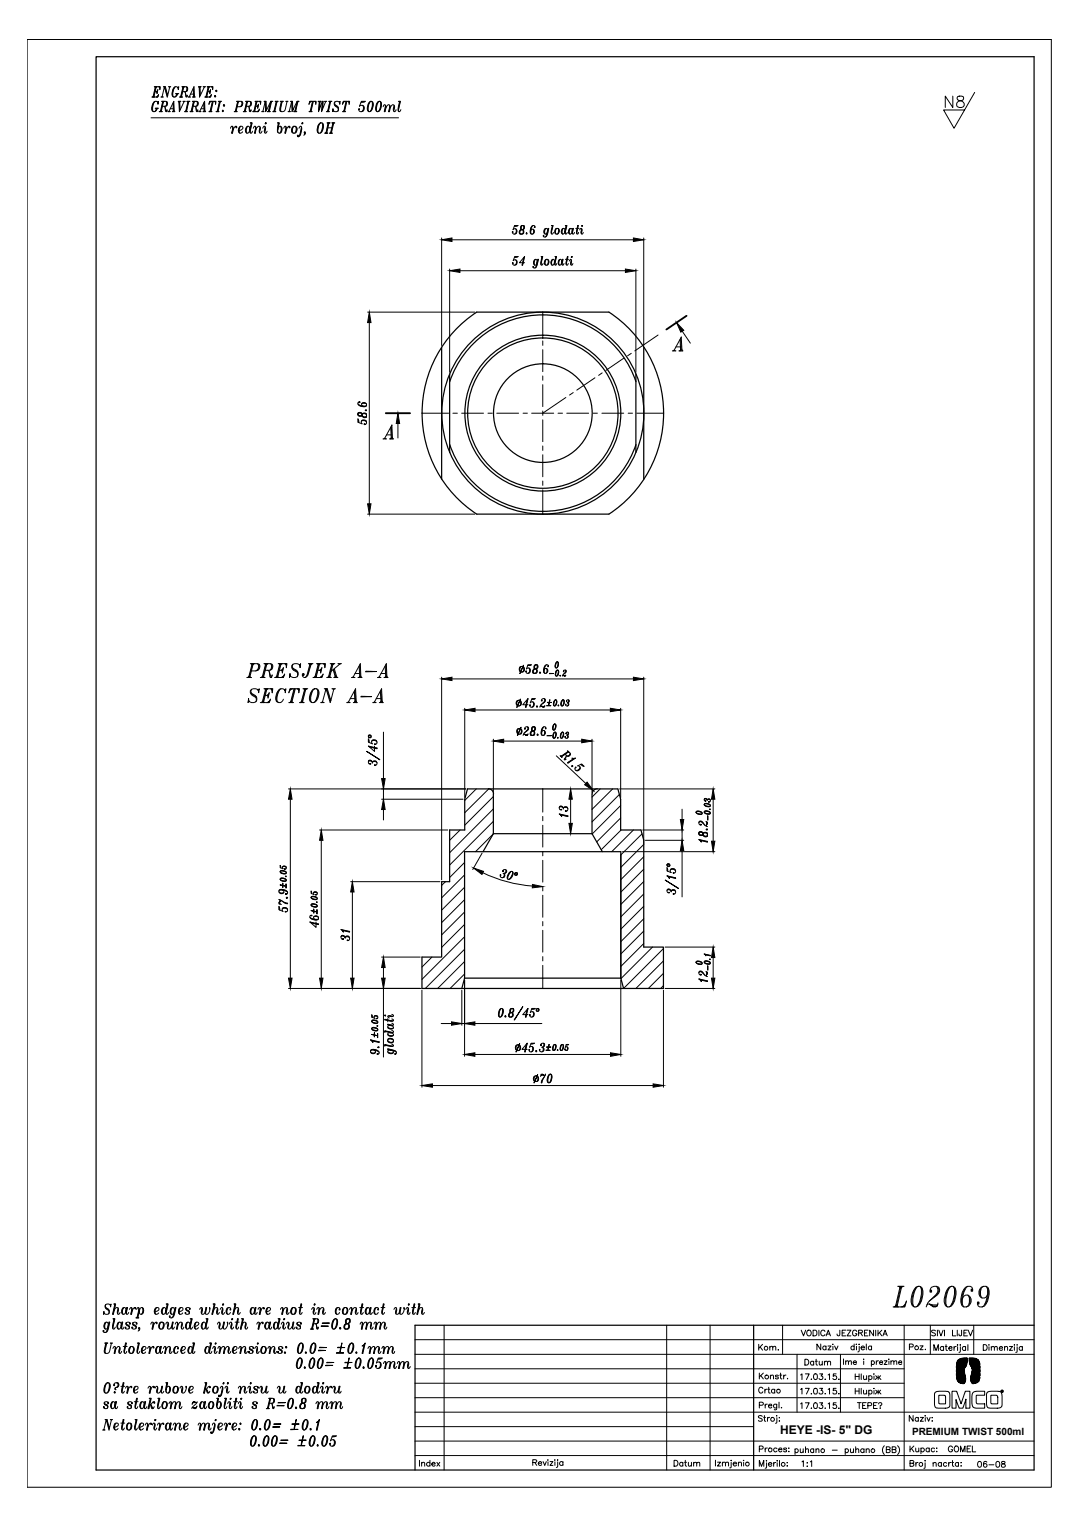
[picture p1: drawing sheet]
<svg xmlns="http://www.w3.org/2000/svg" width="297mm" height="420mm" viewBox="0 0 297 420" stroke-linecap="round" stroke-linejoin="round" font-family="sans-serif">
<defs><g id="words">
<text font-size="3.3" x="214.6" y="394.7">HEYE -IS- 5&quot; DG</text>
<text font-size="2.8" x="250.8" y="394.7">PREMIUM TWIST 500ml</text>
</g></defs>
<!-- layer: 0 -->
<g fill="none" stroke="#000" stroke-width=".28">
<path d="M7.5 10.9h281.7v398.3h-281.7zM41.5 32.4h68.1M42.4 28.1l-.6 1.6 .2 .8M42.7 27.9l-.6 1.2a1.22 1.22 0 0 0 .2 1.6M42.7 29.8h.9M42.8 29.8l.2 .1M42.9 29.8l.1 .4M43 29.8l-.5 .9M43.2 29.8l-.3 .5M43.4 28.1l.2-.2-.2 .8v-.3a.65 .65 0 0 0-.5-.6 .65 .65 0 0 0-.7 .5l-.4 .8a1.14 1.14 0 0 0 .5 1.6l.5-.1 .4-.8M43.4 29.8l-.2 .2M43.4 29.8l-.2 .1"/>
<path d="M43.8 30.7h.9M43.9 30.7h.6M44.2 30.5l-.2 .2M44.3 30.5l.1 .2M44.4 27.9h1.2l.5 .4-.2 .8-1.2 .1M44.5 27.9h.7M44.7 27.9l.1 .2M44.8 27.9l-.7 2.8M44.9 27.9l-.7 2.8M45 27.9l-.7 2.8M45.1 29.2l.3 .3 .3 1 .2-.2M45.1 27.9l-.2 .2"/>
<path d="M45.4 29.5l.2 1.2h.3v-.5M45.6 27.9l.1 .1a.98 .98 0 0 1-.2 1.2M45.6 30.5l.3 .1M45.9 28v.6l-.2 .5M46.2 30.7h.6M46.3 30.7h.4M46.5 30.6l1.3-2.7 .1 2.8M46.8 29.9h.9M47.4 30.7h.7M47.6 28.4l.1 2.3M47.7 28.1l.1 2.5M47.7 30.6l-.2 .1"/>
<path d="M47.7 30.5l-.1 .2M47.9 30.5l.1 .2M49 27.9h.8M49.1 27.9l.1 .2M49.2 27.9l.1 2.8 1.3-2.7M49.4 27.9l.1 2.3M49.5 27.9l-.1 .2M49.6 27.9l-.3 .1 .1 2.3M50.3 27.9h.6M50.4 27.9h.5M50.7 30.7h.9M50.9 30.7h.6"/>
<path d="M51.2 30.5l-.3 .2M51.3 30.5l.1 .2M51.4 27.9h.9M51.5 27.9h.6M51.6 27.9l.1 .2M51.7 27.9l-.6 2.8M51.8 27.9l-.6 2.8M51.9 27.9l-.6 2.8M52 27.9l-.2 .2M52.3 30.7h.8M52.3 30.7h.7M52.7 30.5l-.2 .2"/>
<path d="M52.8 30.5l.1 .2M52.9 27.9h1.2l.4 .4-.2 .8-1.2 .1M53 27.9h.7M53.1 27.9l.1 .2M53.2 27.9l-.7 2.8M53.3 27.9l-.6 2.8M53.4 27.9l-.6 2.8M53.6 29.2l.3 .3 .2 .8h.3M53.6 27.9l-.3 .2M53.9 29.5l.2 1.2h.2l.1-.5M54.1 27.9l.2 .7-.3 .6M54.1 30.5l.2 .1"/>
<path d="M54.3 28l.1 .6-.2 .5M54.6 30.7h.7M54.8 30.7h.4M55 30.6l1.3-2.7 .1 2.8M55.3 29.9h.8M55.8 30.7h.8M56 28.4l.1 2.3M56.1 28.1l.2 2.5M56.1 30.6l-.2 .1M56.1 30.5l-.1 .2M56.4 30.5l.1 .2M57.5 30.7h.8"/>
<path d="M57.5 30.7h.7M57.8 27.9l-.3 .8 .2-.8h1.7l-.1 .8v-.8M57.9 30.5l-.2 .2M58 27.9l-.5 .4M58 30.5l.1 .2M58.2 27.9l-.5 .1M58.4 27.9l-.6 2.8M58.5 27.9l-.6 2.8M58.6 27.9l-.6 2.8M59 27.9l.3 .1M59.1 27.9l.2 .2M59.2 27.9l.1 .4"/>
<path d="M59.4 30.7h.9M59.5 30.7h.7M59.8 30.5l-.2 .2M60 30.5v.2M60 27.9h.9M60.2 27.9h.6M60.3 27.9l.1 .2M60.4 27.9l-.7 2.8M60.5 27.9l-.7 2.8M60.6 27.9l-.6 2.8M60.7 27.9l-.2 .2M61.2 30.3l.2 .2v.2l-.3-.1z"/>
<path d="M61.2 30.5l.2 .1zM61.6 28.8l.2 .2-.1 .2-.3-.1zM61.6 29l.1 .1zM64 35.2l-.3 1.4h.2a1.67 1.67 0 0 0 0-1.9h-.2l-.3 .6M64 34.9l-.2 1.7M64.4 30.7h.8M64.5 30.7h.7M64.8 30.5l-.2 .2M64.9 30.5l.1 .2M65 35l-.1-.1v.3h.2l-.1-.5h-.2l-.7 1M65 27.9l1.6 .1a.9 .9 0 0 1-.6 1.4h-.8M65.2 27.9h.6"/>
<path d="M65.2 27.9l.2 .2M65.4 27.9l-.7 2.8M65.5 27.9l-.7 2.8M65.6 27.9l-.7 2.8M65.7 36a.96 .96 0 0 0 1-1.1l-.2-.2a.98 .98 0 0 0-.9 .9 .98 .98 0 0 0 .6 1l.5-.3M65.7 27.9l-.2 .2M65.9 35l-.2 .7 .1 .7M66.2 34.7l-.4 1 .2 .9M66.4 27.9v.1a.96 .96 0 0 1-.4 1.4M66.6 28v.6l-.2 .6M66.9 30.7h.8M67 30.7h.6"/>
<path d="M67.3 30.5l-.2 .2M67.4 30.5l.1 .2M67.5 27.9h1.2l.4 .1v.3l-.2 .8-1.2 .1M67.6 27.9h.7M67.7 27.9l.2 .2M67.8 34.9l.6-.2a1.13 1.13 0 0 1-.5 1.9l-.3-.2a1.36 1.36 0 0 1 .2-1.5zM67.8 35l-.2 .7 .1 .7M67.9 27.9l-.7 2.8M68 27.9l-.7 2.8M68.1 27.9l-.7 2.8M68.1 34.7l-.4 1 .2 .9M68.2 29.2l.3 .3 .2 .8h.4"/>
<path d="M68.2 27.9l-.2 .2M68.5 29.5l.2 1.2h.2l.2-.5M68.7 27.9l.2 .7-.3 .6M68.7 30.5l.2 .1M68.8 33.8h.6l-.6 2.5M68.9 33.8l.3 .1M68.9 28l.2 .6-.3 .5M69 33.8l.1 .3M69.1 33.8a3.4 3.4 0 0 0-.3 2.7l.3 .1 .3-.5M69.2 33.8l-.4 2.7M69.5 30.7h1.6l.2-.7-.3 .7M69.6 30.7h.6"/>
<path d="M69.9 30.5l-.2 .2M70 30.5l.1 .2M70.1 27.9h1.7l-.2 .8v-.8M70.2 27.9h.7M70.3 35.2l-.3 1.4h.2l.2-1-.2-.9h-.2l-.3 .6M70.3 34.9l-.2 1.7M70.3 29.2h.7M70.3 27.9l.2 .2M70.4 35.6l.5-.7 .4-.2 .3 .5-.2 1.1M70.5 27.9l-.7 2.8M70.6 27.9l-.7 2.8M70.7 27.9l-.7 2.8"/>
<path d="M70.8 27.9l-.2 .2M71 29l-.2 .2 .1 .3M71 29.1l-.3 .1 .2 .2M71.1 28.7l-.2 1.1zM71.1 30.6l-.4 .1M71.1 30.5l-.3 .2M71.2 30.3l-.3 .4M71.3 27.9l.3 .1M71.4 27.9l.2 .2M71.5 34.9l-.1 1.6M71.5 35.2l-.2 .6 .1 .7 .3 .1 .4-.5M71.6 27.9v.5"/>
<path d="M72 30.7h.6M72.1 30.7h.4M72.3 35.3l.3-.6h.2a1.25 1.25 0 0 1 0 1.6M72.6 27.9h.6l.1 2.4 1.2-2.4M72.7 27.9l.3 .1v2.7l.3-.4M72.8 27.9l.2 .2M72.9 34.9l-.1 1.6M72.9 35.2l-.2 .6 .2 .8h.2l.4-.5M73 27.9l-.7 2.7M73 33.9h.2M73 33.8h.3l-.4 .3zM73 27.9l.2 2.6"/>
<path d="M73.1 33.8l-.1 .3M73.5 30.7h.9M73.6 30.7h.7M73.9 30.5l-.2 .2M74.1 30.5v.2M74.5 27.9h.5M74.5 27.9l-.7 2.8M74.6 27.9l-.7 2.8M74.7 27.9l-.6 2.8M74.8 27.9l-.2 .2M74.9 27.9l-.3 .1M75 30.7h.9"/>
<path d="M75.1 30.7h.7M75.5 30.5l-.3 .2M75.5 30.5l.2 .2M75.7 27.9h.8M75.8 27.9h.6M75.9 27.9l.1 .2M76 27.9l-.7 2.8M76.1 27.9l-.6 2.8M76.2 27.9l-.7 2.8M76.3 33.8h.5l-.4 1.9 .2-.7 .3-.3a.98 .98 0 0 1 .7 1.1 .98 .98 0 0 1-.9 .8l-.2-.1a1.77 1.77 0 0 1-.1-1.8l.2-.9M76.3 27.9l-.2 .2M76.4 33.8l.3 .1"/>
<path d="M76.5 33.8l.1 .3M76.7 33.8a4.2 4.2 0 0 0-.2 2.7M77.1 27.9h.8M77.1 34.7l.3 1-.5 .9M77.2 27.9h.6M77.3 27.9l.1 .2M77.4 35l.1 .7-.2 .7M77.4 27.9a4.2 4.2 0 0 0-.3 2.7 .92 .92 0 0 0 1.4-.7l.4-1.9M77.5 27.9a3.6 3.6 0 0 0-.3 2.7M77.6 27.9a3.2 3.2 0 0 0-.2 2.8M77.7 27.9l-.2 .2M78.6 27.9h.6"/>
<path d="M78.7 35.2l-.4 1.4h.2a1.67 1.67 0 0 0 0-1.9h-.2l-.3 .6M78.7 34.9l-.2 1.7M78.7 27.9h.4M79.2 30.7h.7M79.3 30.7h.5M79.6 35l-.1-.1v.3h.3l-.2-.5a1.07 1.07 0 0 0-.8 1M79.9 27.9h.5l.1 2.4 1.2-2.4M80 27.9l.2 .1 .1 2.7 .2-.4M80.1 27.9l.1 .2M80.2 27.9l-.6 2.7M80.3 27.9l.1 2.6M80.5 34.9a.81 .81 0 0 1 1.1 .1 .81 .81 0 0 1 0 1.1l-.2 .4-.4 .1-.7-.2-.1-.7z"/>
<path d="M80.5 35l-.2 .7 .1 .7M80.7 30.7h.9M80.8 34.7l-.3 .6a1.13 1.13 0 0 0 .2 1.3M80.9 30.7h.6M81.2 34.7a1.44 1.44 0 0 1-.2 1.9M81.2 30.5l-.2 .2M81.3 30.5l.1 .2M81.5 35l.1 .7-.2 .7M81.7 27.9h.6M81.7 27.9l-.6 2.8M81.8 27.9l-.6 2.8M81.9 27.9l-.6 2.8"/>
<path d="M82.1 27.9l-.3 .2M82.2 27.9l-.4 .1M82.2 35.3l.4-.6h.2a2.95 2.95 0 0 1-.7 2.9h-.2l-.1-.4h.2v.3l-.1-.2M82.9 34.9l-.4 2.3M82.9 35.2l-.4 1.9-.4 .5M83.1 33.9h.2M83.1 33.8h.2l-.3 .3zM83.2 33.8l-.1 .3M83.7 37.1l.2-.5-.2-.2 .2-.1v.6l-.4 .3M83.7 36.4l.2 .1zM85 30.7h.9M85.1 30.7h.6"/>
<path d="M85.3 27.9l-.3 .8 .2-.8h1.7l-.1 .8v-.8M85.4 30.5l-.2 .2M85.5 27.9l-.4 .4M85.5 30.5l.2 .2M85.7 27.9l-.5 .1M86 27.9l-.7 2.8M86.1 27.9l-.7 2.8M86.2 27.9l-.7 2.8M86.5 27.9l.3 .1M86.6 27.9l.2 .2M86.7 27.9l.1 .4M87.5 27.9h.9"/>
<path d="M87.6 27.9l.3 .1M87.7 27.9l.1 .2M87.8 34.2l-.4 .8v1.4M87.8 27.9l-.2 2.8 .2-.5M87.9 33.9a.66 .66 0 0 1 1 .2v1.3a.96 .96 0 0 1-.4 1 .96 .96 0 0 1-1.2 0l-.1-.8 .2-1zM87.9 28l-.2 2.3M88 27.9l-.2 2.3 .9-2.3M88.1 27.9l-.2 .4M88.2 33.8a2.86 2.86 0 0 0-.6 2.8M88.2 27.9l-.3 .1M88.5 33.8a2.86 2.86 0 0 1-.5 2.8M88.7 27.9l-.3 2.8 .3-.5"/>
<path d="M88.7 27.9h.2l-.2 2.3 .8-2.2M88.7 34.1l.2 .8-.5 1.4M88.8 28l-.2 2.3M89.2 27.9h.6M89.3 36.6h.8M89.3 27.9h.5M89.4 36.6h.7M89.7 36.4l-.2 .2M89.8 30.7h.8M89.8 30.7h.7M89.8 36.4l.1 .2M89.9 33.8h.9"/>
<path d="M90.1 35.2h1.3M90.1 33.8h.6M90.1 33.8l.2 .3M90.2 30.5l-.2 .2M90.3 33.8l-.7 2.8M90.3 30.5l.1 .2M90.4 33.8l-.7 2.8M90.4 27.9h.9M90.5 33.8l-.7 2.8M90.5 27.9h.7M90.6 27.9l.1 .2M90.6 36.6h.9"/>
<path d="M90.6 33.8l-.2 .3M90.7 36.6h.7M90.7 27.9l-.6 2.8M90.8 27.9l-.6 2.8M90.9 27.9l-.6 2.8M91 36.4l-.2 .2M91.1 27.9l-.3 .2M91.1 36.4l.1 .2M91.2 33.8h.9M91.4 33.8h.6M91.5 33.8l.1 .3M91.6 33.8l-.7 2.8"/>
<path d="M91.7 33.8l-.7 2.8M91.8 33.8l-.7 2.8M91.9 33.8l-.2 .3M92 28.7l1 1.1M92.1 28v.8l.7 .4a.82 .82 0 0 1 0 1.5 .82 .82 0 0 1-1.2-.8l-.1 .8 .2-.2M93.3 28.1l.2-.2-.1 .8a.68 .68 0 0 0-.5-.8h-.4a.72 .72 0 0 0-.6 .6 .72 .72 0 0 0 .4 .7l.7 .7-.1 .7M94.2 30.7h.9M94.3 30.7h.7M94.5 27.9l-.3 .8 .2-.8h1.8l-.2 .8v-.8M94.6 30.5l-.2 .2M94.8 27.9l-.5 .4M94.8 30.5v.2"/>
<path d="M95 27.9l-.6 .1M95.2 27.9l-.7 2.8M95.3 27.9l-.7 2.8M95.4 27.9l-.6 2.8M95.7 27.9l.3 .1M95.8 27.9l.2 .2M95.9 27.9l.1 .4M99.3 28.1l1.2-.2h-1.1l-.5 1.3a.81 .81 0 0 1 1.1 0 .81 .81 0 0 1 0 1.1 .84 .84 0 0 1-1.3 .2v-.6h.2v.3l-.2-.2M99.4 28h.9M99.6 29l.2 .1a1.21 1.21 0 0 1-.4 1.6M100 29.2a1.24 1.24 0 0 1-.3 1.4M101.7 28l.5-.1a1.82 1.82 0 0 1-.5 2.8h-.3a1.95 1.95 0 0 1 .3-2.7z"/>
<path d="M101.7 28.1l-.5 1v1.4M102 27.9a2.86 2.86 0 0 0-.6 2.8M102.2 27.9a2.73 2.73 0 0 1-.5 2.8M102.4 28.1l.1 .9-.5 1.5M103.9 28l.6-.1a1.72 1.72 0 0 1 0 2.4 .64 .64 0 0 1-1 .3l-.2-.9 .2-1zM103.9 28.1l-.4 1v1.4M104.3 27.9a2.86 2.86 0 0 0-.6 2.8M104.5 27.9a2.62 2.62 0 0 1-.6 2.8M104.7 28.1l.1 .9-.5 1.5M106 29.2l-.3 1.5h.2l.2-1.5-.2-.4h-.2l-.3 .6M106 29l-.2 1.7M107.2 29.2l-.3 1.5h.2l.2-1-.1-.7-.4-.2-.7 .9"/>
<path d="M107.2 29l-.2 1.7M107.3 29.7l.5-.7 .4-.2 .3 .4-.2 1.1M108.4 29l-.1 1.6M108.4 29.2l-.2 .7 .2 .8h.2l.3-.5M109.6 27.9h.5l-.5 2.4M109.7 27.9l.3 .1M109.8 27.9l.1 .2M109.9 27.9a4.2 4.2 0 0 0-.3 2.7l.3 .1 .4-.5M110 27.9l-.4 2.7M268.1 25.4l-5.7 9.9-2.9-5h5.8M121.5 65.5v29.6M123.7 74v28.4"/>
<path d="M124.3 66h49.9M126.5 74.5h45.5M141.4 62.3l1.1-.3h-1l-.4 1.2a.6 .6 0 0 1 .8-.2 .6 .6 0 0 1 .3 .7 .69 .69 0 0 1-.9 .7l-.4-.7h.2l-.1 .2M141.5 70.8l1-.2h-.9l-.4 1.1a.67 .67 0 0 1 .9 0 .67 .67 0 0 1 0 .9l-.8 .4-.4-.5v-.2h.3v.2l-.2-.1M141.5 62.2h.8M141.6 70.7h.7M141.7 62.9a.95 .95 0 0 1-.2 1.5M141.7 71.5l.3 .3a.92 .92 0 0 1-.4 1.2M142 63.2l.1 .5-.3 .6M142 71.7l.1 .6-.2 .5M142.9 64.3h1M143.2 63.3l-.3 .4 .1 .6"/>
<path d="M143.3 63.1l.2 .1-.4 .1M143.4 62.3v.8M143.4 62.2h.8M143.4 63.2l-.1 .1a.75 .75 0 0 0-.1 1.1M143.6 62l-.2 .5v.7M143.7 63.2l.2 .8-.4 .4M143.9 63.4v.8M144 62l.1 .7-.4 .5 .2 .1a.72 .72 0 0 1 0 1 .72 .72 0 0 1-1 0l-.1-.2a.72 .72 0 0 1 .6-.9M144 63.1l-.4 .1 .3 .1M144 71l-.4 2h.1l.6-2.4-1.5 1.7h1.5M144.1 62.2v.7M144.3 70.6l-.6 2.4"/>
<path d="M144.8 64.1l.1 .3zM144.8 64.2h.1M146.2 62.4l-.3 1.1 .1 .7M146.6 62a2.28 2.28 0 0 0-.5 2.4M146.6 63.1l.2 .8-.4 .5M146.7 73.4l.1 .3 .6-.1 .7-2.2h-.2l-.4 1.9-.4 .4M146.8 63.3v.8M147 71.5l.5-.1a.97 .97 0 0 1-.4 1.6l-.4-.6zM147 71.6l-.1 1.1M147.1 62.5l-.1-.1v.2h.2a.44 .44 0 0 0-.1-.4 .44 .44 0 0 0-.5-.2 1.68 1.68 0 0 0-.5 2.4 .65 .65 0 0 0 .9-.6 .65 .65 0 0 0-.9-.6l-.1 .3M147.3 71.4l-.4 .8 .2 .8M148 71.4l-.5 2"/>
<path d="M148.8 70.6h.5l-.5 2M148.9 70.6l.3 .1M149 70.6l.1 .2M149.1 70.6l-.4 1.7 .2 .7 .5-.5M149.2 70.6l-.4 2.2M149.5 64.9l.1-.1h-.2l.1 .3a.57 .57 0 0 0 .9-.2l.5-2h-.1l-.5 1.9-.3 .4M149.9 62.9h.4a.92 .92 0 0 1-.3 1.5l-.4-.5zM149.9 63.1l-.2 .5 .1 .6M150 71.5l.3-.1a.75 .75 0 0 1 .6 1 .75 .75 0 0 1-1.1 .3l-.1-.5zM150 71.6l-.2 .6 .1 .5M150.1 62.9l-.3 .7 .2 .8M150.3 71.4l-.4 .8 .3 .8"/>
<path d="M150.5 71.4a1.13 1.13 0 0 1-.1 1.6M150.8 71.6l-.1 1.1M150.8 62.9l-.5 2M151.7 62h.4l-.4 2.1M151.7 62l.3 .2M151.8 71.5l.4-.1a.97 .97 0 0 1-.3 1.6l-.4-.6zM151.8 71.6l-.1 1.1M151.9 62v.3M151.9 62a3.1 3.1 0 0 0-.2 2.3l.2 .1 .3-.4M152 62l-.3 2.3M152.1 71.4l-.4 .8 .2 .8M152.6 70.6h.4l-.4 2"/>
<path d="M152.7 70.6l.3 .1M152.8 70.6l.1 .2M152.8 62.9a.74 .74 0 0 1 1 .8 .74 .74 0 0 1-1.1 .5l-.1-.6zM152.8 63.1v1.1M152.9 70.6l-.3 1.2a.87 .87 0 0 0 .1 1.2l.4-.5M153 70.6l-.4 2.2M153.1 62.9l-.3 .7 .2 .8M153.4 62.9l.2 .7-.3 .8M153.6 63.1v1.1M153.8 71.5l.4-.1a.97 .97 0 0 1-.3 1.6l-.4-.6zM153.9 71.5l-.3 .7 .1 .5M154.1 71.4l-.4 .8 .2 .8"/>
<path d="M154.7 62.9h.4a.92 .92 0 0 1-.4 1.5l-.2-.2a1.1 1.1 0 0 1 .2-1.3zM154.7 63.1l-.1 1.1M154.8 71.4l-.2 1.4M154.9 62.9l-.3 .7 .1 .8M155.1 72.5l-.2 .5-.3-.2a1.41 1.41 0 0 1 .3-1.4l-.3 1.2M155.5 62h.4l-.4 2.1M155.5 71.4h.9M155.5 62l.3 .2M155.6 62l.1 .3M155.7 62l-.3 1.7 .1 .7 .5-.4M155.8 62l-.3 2.3M156.1 70.6l-.3 2.2"/>
<path d="M156.3 72.5l-.2 .5-.3-.2a3.1 3.1 0 0 1 .3-2.2h.1l-.4 2M156.6 71.8l.4-.4 .2 .3-.2 .9M156.6 62.9h.5a.92 .92 0 0 1-.4 1.5l-.3-.5zM156.7 62.9a1.1 1.1 0 0 0-.1 1.3M156.9 62.9l-.3 .7 .1 .8M157.1 71.5l-.1 1.3M157.1 71.7l-.2 .6 .2 .7h.2l.3-.5M157.2 70.7h.2M157.2 70.6h.2l-.1 .2h-.2zM157.3 70.6l-.1 .2M157.6 62.9l-.1 1.4M158 64l-.5 .4a1.39 1.39 0 0 1 0-1.5h.2l-.2 1.2"/>
<path d="M158.3 62.9h1M159 62l-.4 2.3M159.1 64l-.4 .4-.1-.7 .3-1.7h.2l-.5 2.1M159.4 63.3l.3-.4h.2a1.01 1.01 0 0 1 0 1.2M160 62.9l-.1 1.4M160 63.2l-.2 .5 .2 .7 .4-.4M160 62.2h.2M160.1 62h.1l-.2 .3zM160.2 62l-.1 .3M174.9 74v28.4M177.1 65.5v29.6M101.1 85.9h29.5"/>
<path d="M101.6 88.8v49.8M184.9 96.5h1M185.1 96.5l.3-.2 .3 .2M185.4 96.3l2-3.6 .2 3.8M185.9 95.4h1.3M186.7 96.5h1.1M187 93.5l.2 3M187.2 93.1l.2 3.2M187.2 96.3l-.3 .2M187.2 96.2l-.2 .3M187.6 96.2l.1 .3M187.6 91.1l2.3 3.3"/>
<path d="M98.4 114.1l.5 .3 .7-.1M98.4 113.7h.7l.5 .3a.66 .66 0 0 1 1.2-.1 .66 .66 0 0 1-.7 1l-.5-.6M98.4 111.1a2.28 2.28 0 0 0 2.4 .5M98.6 113.7h.8M98.6 115.5v.7M98.6 113.6v.8M98.7 116.3l-.3-1v.9l1.2 .4-.1-.1a.68 .68 0 0 1 .3-.9 .68 .68 0 0 1 .9 .3 .68 .68 0 0 1-.3 .9h-.3v-.2h.3l-.1 .1M98.7 114.4h.8M98.8 111.5l1.1 .3 .7-.1M98.9 110.6l-.1 .2h.2v-.2a.45 .45 0 0 0-.4 0 .45 .45 0 0 0-.2 .5 1.68 1.68 0 0 0 2.4 .5 .65 .65 0 0 0-.6-.9 .65 .65 0 0 0-.6 .9l.3 .1M99.4 116a.91 .91 0 0 1 1.4 .2M99.5 111.1l.8-.2 .5 .4"/>
<path d="M99.5 114.5l.1-.3 .1 .4M99.5 113.7l.1 .4 .1-.3M99.6 115.7l.5-.1 .6 .3M99.6 114.3l.5 .4 .7-.2M99.6 114l.8-.2 .4 .4M99.7 114.5a.7 .7 0 0 0 1 .2M99.7 110.9h.8M99.8 113.8h.8M100.5 112.8h.2l.1 .1zM100.6 112.8l.1 .1zM100.7 113.8v1M106.3 119.7h1.3"/>
<path d="M107.5 117.7l.1 3.1M107.6 117.3l.2 3.3M109.4 116.5v4M105.3 120.8h1M105.5 120.8l.3-.2 .3 .2M105.8 120.6l2-3.6 .1 3.8M107.1 120.8h1.2M107.6 120.6l-.3 .2M107.6 120.4l-.1 .4M107.9 120.4l.2 .4M101.1 141.5h29.5M67.9 186.4h1.3"/>
<path d="M68 186.4l.5-.2 .5 .2M68.5 186l-.3 .4M68.7 186l.1 .4M68.8 182.6l2.5 .2a1.2 1.2 0 0 1-1 1.8h-1.3M69 182.6l.5 .2 .5-.2M69.2 182.6l.2 .4M69.4 182.6l-1 3.8M69.5 182.6l-1 3.8M69.7 182.6l-1 3.8M69.8 182.6l-.3 .4M70.8 182.6a1.22 1.22 0 0 1-.5 2M71.1 182.8a1.26 1.26 0 0 1-.3 1.6"/>
<path d="M71.6 186.4h1.3M71.8 186.4l.5-.2 .4 .2M72.3 186l-.4 .4M72.4 186l.2 .4M72.6 182.6l2.3 .2a1.09 1.09 0 0 1-.7 1.6h-1.3M72.7 182.6l.6 .2 .4-.2M72.9 182.6l.2 .4M73.1 182.6l-1 3.8M73.3 182.6l-1 3.8M73.4 182.6l-1 3.8M73.6 184.4l.5 .4 .3 1.1 .2 .1 .3-.1M73.6 182.6l-.3 .4"/>
<path d="M74.1 184.8l.3 1.6h.3l.2-.7M74.4 182.6a1.22 1.22 0 0 1-.2 1.8M74.4 186l.3 .2M74.7 182.8a1.24 1.24 0 0 1-.1 1.4M75.5 186.4h2.4l.4-.9-.5 .9M75.7 186.4l.5-.2 .5 .2M76.2 186l-.4 .4M76.3 186l.2 .4M76.5 182.6h2.4l-.1 1.1v-1.1M76.7 182.6l.4 .2 .6-.2M76.8 184.4h1M76.8 182.6l.2 .4"/>
<path d="M77 182.6l-1 3.8M77.1 182.6l-.9 3.8M77.3 182.6l-1 3.8M77.5 182.6l-.4 .4M77.8 184.1l-.3 .3 .2 .4M77.8 184.2l-.5 .2 .4 .2M77.9 183.7l-.2 1.5v-.8zM77.9 186.2l-.6 .2M77.9 186l-.4 .4M78.1 185.9l-.4 .5M78.3 182.6l.5 .2M78.5 182.6l.3 .4"/>
<path d="M78.6 182.6l.2 .7M80.4 183.7l.2 .4 1.1 .7 .1 .4M80.6 182.8l-.2 .4 .2 .7 .9 .5a1.15 1.15 0 0 1-.1 2 1.15 1.15 0 0 1-1.6-1.1l-.2 1.1 .3-.4M82.4 183l.3-.4-.2 1.1a.9 .9 0 0 0-.8-1.1l-1.1 .2a1.01 1.01 0 0 0 .1 1.6l1 .5v1.3M83.3 185.5l.2 .2zM84.8 182.6h1.3M84.9 182.6l.5 .2 .5-.2M85.1 182.6l.2 .4M85.3 182.6l-.8 3.1-.5 .7M85.4 182.6l-.9 3.3M85.6 182.6l-1 3.3-.6 .5a.72 .72 0 0 1-.8-.9l.1-.2 .4 .2-.4 .4M85.8 182.6l-.4 .4"/>
<path d="M86.1 186.4h2.4l.4-.9-.5 .9M86.2 186.4l.6-.2 .4 .2M86.8 186l-.4 .4M86.9 186l.2 .4M87.1 182.6h2.4l-.2 1.1v-1.1M87.2 182.6l.5 .2 .5-.2M87.4 184.4h1M87.4 182.6l.2 .4M87.6 182.6l-1 3.8M87.7 182.6l-.9 3.8M87.9 182.6l-1 3.8M88 182.6l-.3 .4"/>
<path d="M88.4 184.1l-.4 .3 .2 .4M88.4 184.2l-.5 .2 .3 .2M88.5 183.7l-.3 1.5v-.8zM88.5 186.2l-.6 .2M88.5 186l-.5 .4M88.7 185.9l-.5 .5M88.9 182.6l.4 .2M89 182.6l.3 .4M89.2 182.6l.1 .7M89.8 186.4h1.3M90 186.4l.5-.2 .5 .2M90.5 186l-.4 .4"/>
<path d="M90.6 186l.2 .4M90.8 182.6h1.3M91 182.6l.5 .2 .5-.2M91.1 182.6l.2 .4M91.3 182.6l-1 3.8M91.5 182.6l-1 3.8M91.6 182.6l-1 3.8M91.6 184.2l.7 2.2M91.8 186.4h1.1M91.8 184.2l.6 2.2M91.8 182.6l-.3 .4M92 184.1l.6 2.1"/>
<path d="M92.3 186.2l-.3 .2M92.3 186l-.2 .4M92.4 186l.4 .4M92.9 182.6h1M93.1 182.6l.3 .2 .3-.2M93.4 182.8l-2.4 2M96.7 186.4h.9M96.8 186.4l.4-.2 .3 .2M97.2 186.2l1.9-3.6 .1 3.8M97.6 185.3h1.3M98.4 186.4h1.2M98.8 183.3l.1 3.1"/>
<path d="M98.9 183l.2 3.2M98.9 186.2l-.3 .2M98.9 186l-.1 .4M99.2 186l.2 .4M100.6 184.7l2.9 .1-2.9 .1zM103.8 186.4h1M104 186.4l.3-.2 .3 .2M104.3 186.2l2-3.6 .1 3.8M104.8 185.3h1.3M105.6 186.4h1.1M105.9 183.3l.2 3.1M106.1 183l.2 3.2"/>
<path d="M106.1 186.2l-.3 .2M106.1 186l-.2 .4M106.4 186l.2 .4M121.5 186.3v55.8M124.3 186.8h49.9M127.8 194.9v24.5M130.7 195.4h37.2M142.3 192.8l-.3 .6 .3 .7M142.6 192.7l-.2 .1a.91 .91 0 0 0 .2 1.5M142.8 192.7l.4 .7-.1 .5-.3 .4M143.1 192.8l.2 .6-.2 .7M143.1 183.5l-.2 .6 .2 .7"/>
<path d="M143.1 192.3l-1 2.3zM143.4 183.4l-.4 .7 .1 .5 .3 .3M143.6 183.4l.5 .7-.1 .5-.4 .3M143.9 183.5l.3 .6-.3 .7M144 183l-1 2.3zM145 192.7l-.5 1.9h.2l.5-2.4-1.4 1.7h1.4M145 200l.1 .1a.59 .59 0 0 1-.2 .9l-.7 .7M145.1 183.1l1-.2h-.9l-.4 1.2a.6 .6 0 0 1 .8-.3 .6 .6 0 0 1 .3 .8 .69 .69 0 0 1-.9 .7l-.4-.7h.2l-.1 .1M145.2 192.2l-.6 2.4M145.2 183h.8M145.4 183.8a.95 .95 0 0 1-.2 1.5M145.7 184.1l.1 .5-.3 .6"/>
<path d="M146.2 192.4l1-.2h-.9l-.4 1.2a.66 .66 0 0 1 .9 .1 .66 .66 0 0 1-.2 .9 .66 .66 0 0 1-.9-.3l.2-.2-.1 .1M146.3 192.3h.7M146.5 193.1a.98 .98 0 0 1-.2 1.5M146.6 185.2h1M146.7 200a.91 .91 0 0 0-.3 1.1M146.7 193.4l.1 .5-.2 .6M146.9 184.1a.72 .72 0 0 0-.2 1.1M147 183.9l.2 .2h-.4M147 200l.1 .6-.4 .5a.66 .66 0 0 1 .1 1.2 .66 .66 0 0 1-1-.6l.6-.6M147 183.1v.8M147 183h.8M147.1 184.1l-.4 .5 .2 .7"/>
<path d="M147.3 182.9a.91 .91 0 0 0-.2 1.2M147.4 184.1l.2 .7-.4 .5M147.6 184.3v.8M147.7 182.9l.1 .7-.4 .5h.2a.72 .72 0 0 1 0 1.1 .72 .72 0 0 1-1 0l-.1-.3a.72 .72 0 0 1 .6-.8M147.7 194.3l.1 .3-.3-.1zM147.7 194.4h.1M147.7 183.9l-.4 .2h.3M147.8 183v.8M148.5 184.9l.2 .2-.1 .2zM148.5 185.1h.1M149 192.8l.1 .1h-.2a.57 .57 0 0 1 .4-.7 .57 .57 0 0 1 .7 .3 .57 .57 0 0 1-.3 .7l-.9 .7-.3 .7M149.6 200a2.28 2.28 0 0 0-.4 2.3"/>
<path d="M149.7 192.2v.8l-.9 .9M149.8 192.3v.7l-.4 .4M149.8 194.3l-1.2 .1M149.8 194.1l-.3 .5-.7-.3 .9 .2M149.9 183.2l-.3 1.2 .1 .7M150.3 182.9a2.28 2.28 0 0 0-.5 2.4M150.3 183.9l.2 .8-.4 .6M150.4 194.1l1.1 .1zM150.5 184.1v.8M150.6 193.2l1.1 .1zM150.8 183.4l-.1-.2 .1 .3a.44 .44 0 0 0-.1-.5 .44 .44 0 0 0-.4-.1 1.68 1.68 0 0 0-.5 2.4 .65 .65 0 0 0 .9-.7 .65 .65 0 0 0-1-.5v.3M151.1 185.3h1.1z"/>
<path d="M151.2 192.6l-.3 1.4zM152.2 199.4l.3-.2a.96 .96 0 0 1 .4 .9 .96 .96 0 0 1-.7 .8l-.2-.4zM152.4 199.4l-.4 .8 .1 .5M152.5 199.2a1.58 1.58 0 0 0-.3 1.7M152.6 192.6h.2a.95 .95 0 0 1 .4 .9 .95 .95 0 0 1-.7 .8 1.18 1.18 0 0 1 .1-1.7zM152.6 192.7l-.4 .9 .1 .5M152.7 199.2a1.58 1.58 0 0 1-.3 1.7M152.8 199.4l.1 .4-.4 .9M152.8 192.6a1.71 1.71 0 0 0-.3 1.7M152.9 192.6a1.71 1.71 0 0 1-.3 1.7M153 182.2l.2-.1a.96 .96 0 0 1 .4 .9 .96 .96 0 0 1-.7 .8 1.18 1.18 0 0 1 .1-1.6zM153 182.3l-.3 .9 .1 .4"/>
<path d="M153 192.7v.8l-.2 .6M153.1 184.4h.3a1.09 1.09 0 0 1-.4 1.6 1.18 1.18 0 0 1 .1-1.6zM153.1 184.5l-.3 .6v.8M153.2 182.1a1.63 1.63 0 0 0-.3 1.7M153.3 184.4a1.66 1.66 0 0 0-.3 1.6M153.3 182.1a1.58 1.58 0 0 1-.3 1.7M153.4 184.4a1.66 1.66 0 0 1-.3 1.6M153.5 182.3l.1 .5-.4 .8M153.5 194.1l.2 .1zM153.6 184.5v.8l-.3 .6M153.6 194.1h.1M154 185.9l.2 .1z"/>
<path d="M154.1 185.9h.1M154.7 192.6h.1a.96 .96 0 0 1 .4 .9 .96 .96 0 0 1-.7 .8 1.08 1.08 0 0 1 .2-1.7zM154.7 192.7l-.3 .6v.8M154.8 192.6a1.58 1.58 0 0 0-.3 1.7M155 192.6a1.58 1.58 0 0 1-.3 1.7M155 184.8v.1a.4 .4 0 0 1 .5-.5 .4 .4 0 0 1 0 .7l-.6 .5-.2 .4M155.1 192.7l.1 .5-.4 .9M155.5 184.4v.5l-.6 .7M155.6 184.4l.1 .4-.4 .4M155.6 185.8l-.9 .1M155.6 185.7l-.2 .3-.5-.2 .6 .2M155.8 193a.42 .42 0 0 1 .4-.5 .42 .42 0 0 1 .4 .5 .42 .42 0 0 1-.5 .4"/>
<path d="M156.1 193.4a.44 .44 0 0 1 .3 .5 .44 .44 0 0 1-.5 .3 .44 .44 0 0 1-.4-.5l.1 .1M156.1 193.4l.2 .5-.2 .4M156.3 192.6l.1 .4-.4 .4M156.3 193.5v.6M156.4 192.6v.6M170.7 194.9v24.5M177.1 186.3v46.1M79.3 217.1h48.8M79.9 219.9v49.2M100.9 206.7l3.6 2.4zM101.3 209.5h.8l.3 .5M101.3 205.3l2.4 .6"/>
<path d="M101.3 202.7l.8 .1M101.3 202.5l.4-.1 .4 .2M101.4 209.4l.5-.2 .3 .3M101.4 202.8h.6M101.4 202.4h.6M101.4 203.5v.7M101.5 204.3l-.2-1v.9l1.1 .5a.72 .72 0 0 1 .1-1.1 .72 .72 0 0 1 1.1 .2l.1 .7-.3 .3h-.3M102.2 204l.3-.3a.92 .92 0 0 1 1.2 .5M102.4 209.8a.61 .61 0 0 0-.6-.7 .61 .61 0 0 0-.6 .7 .61 .61 0 0 0 .8 .5v-.2h-.3l.2 .1M102.4 209.8a.65 .65 0 0 1 .8-.4 .65 .65 0 0 1 .5 .7 .65 .65 0 0 1-.7 .5v-.2h.2l-.1 .1M102.4 209.8l.4-.3h.4l.5 .4M102.4 203.7h.6l.6 .2"/>
<path d="M102.7 209.5h.7M103 205.3v1.4l-1.7-1.4 2.4 .5v.2l-2-.4M105 219.9h22.4M105.5 201.5v12.7M105.5 217.1v2.8M135.7 203.4v14.6M138.5 203.9h21.5M142.5 200.6l-.3 .5 .3 .8M142.8 200.4l-.5 .7 .1 .6 .4 .3M142.9 200.4l.5 .7-.1 .6-.4 .3M143.2 200.6l.3 .5-.3 .8M143.3 200.1l-1 2.2z"/>
<path d="M144.4 200.6l.1-.2-.2 .2a.55 .55 0 0 1 .6-.6 .55 .55 0 0 1 .4 .8 2.56 2.56 0 0 0-1.4 1.5M145.2 200.1v.7l-.4 .4M145.2 202l-1.3 .1M145.2 201.9l-.3 .4-.7-.3 .9 .3M145.9 202.3h1M146.2 201.2l-.3 .5 .1 .6M146.3 201l.3 .1-.5 .1M146.4 200.2v.8M146.4 200.1h.8M146.4 201.1l-.4 .6 .2 .6M146.7 201.1l.2 .8-.3 .4M146.9 201.3v.8"/>
<path d="M147 201l-.3 .1 .2 .1M147.1 200.1v.8M147.8 202l.2 .1-.1 .2h-.2zM147.8 202.1l.1 .2zM149.3 200.3l-.4 1.2 .1 .6M149.6 201l.2 .8-.3 .5M149.8 201.2v.8M150.1 200.4l-.1-.1v.3h.2a.45 .45 0 0 0-.1-.5 .45 .45 0 0 0-.5-.1 1.68 1.68 0 0 0-.4 2.3 .66 .66 0 0 0 .9-.6 .66 .66 0 0 0-.9-.6l-.2 .4M150.5 202.4h1.1zM152.4 201.5h.4a1.13 1.13 0 0 1-.5 1.6 1.19 1.19 0 0 1 .1-1.6zM152.4 201.6l-.2 .6v.8M152.6 201.5a1.71 1.71 0 0 0-.3 1.6"/>
<path d="M152.8 201.5a1.71 1.71 0 0 1-.4 1.6M152.9 201.6v.8l-.3 .6M153 208l8.1 7.6M153.3 203l.2-.1v.2zM153.4 203h.1M154.1 207.9l.5 .5M154.1 208l.4 .4M154.5 201.5h.2a.96 .96 0 0 1 .3 .9 .96 .96 0 0 1-.6 .7 1.19 1.19 0 0 1 .1-1.6zM154.5 201.6l-.4 .9 .1 .5M154.5 208l-.3 .1M154.5 208.1l-.1 .2M154.7 201.5a1.58 1.58 0 0 0-.3 1.6"/>
<path d="M154.8 201.5a1.58 1.58 0 0 1-.3 1.6M154.9 201.6l.1 .5-.3 .9M155.3 208.8l.1 .2M155.7 201.8l-.1 .1a.39 .39 0 0 1 .4-.4 .39 .39 0 0 1 .4 .3l-.4 .5M155.7 207.8l.1 .3-.4 .6 .2 .2M155.8 208.1l-.6 .9 .1 .1 .4-.2M156 202.3a.46 .46 0 0 1 .3 .5 .46 .46 0 0 1-.6 .3 .46 .46 0 0 1-.3-.5v.1M156 202.3l.1 .5-.2 .3M156.1 206.6l.7 .6a.6 .6 0 0 1-.1 .7 .6 .6 0 0 1-.7 .1l-.6-.5M156.1 201.5l.1 .5-.4 .3M156.1 202.4v.6M156.1 206.7l.4 .3h-.3"/>
<path d="M156.2 206.7l-.1 .2M156.3 201.5l-.1 .6M156.3 206.7l-2 1.4M156.4 206.8l-2.1 1.4M156.4 206.9l-2 1.4M156.8 207.2l-.2 .6-.6 .2M156.9 207.5l-.7 .6M156.9 219.9v6.7M157.2 210.8l.3-.2v.2l-.2 .2zM157.3 208.6h1l-2.1 1.4-.1-.2 1.6-1zM157.4 210.7v.2zM158.3 208.6l-2.1 1.3"/>
<path d="M159.5 211a.91 .91 0 0 1-1.2 .9M159.5 211.4l-.3 .4-.6 .2M159.7 210.3l.9 .5-.6-.6-1.1 .5a.68 .68 0 0 1 .7 .7 .68 .68 0 0 1-.6 .7 .64 .64 0 0 1-.9-.7l.2-.3M159.9 210.3l.5 .5M162.8 203.4v14.6M170.4 217.1h26.2M193.7 219.9h.5l.3 .3M193.8 219.8l.5 .1M194.7 219.9h.5M196.1 219.9v11.6M77.1 239.9a1.71 1.71 0 0 0 1.7 .3M77.1 239.8a1.71 1.71 0 0 1 1.7 .3"/>
<path d="M77.1 239.6a1.23 1.23 0 0 1 1.7 .6 1.13 1.13 0 0 1-1.7-.4zM77.1 238.2v.5M77.2 239.6h.8l.6 .3M77.2 238.8l-.1-.7v.6l.7 .3a.48 .48 0 0 1 .1-.7 .48 .48 0 0 1 .7 .2 .48 .48 0 0 1-.2 .7l-.1-.1M77.7 238.6l.5-.2 .6 .3M77.9 238.4l.8 .1M87.9 228.4h35.3M88.4 231.2v37.9M105.5 222.7v2.9M132.6 234.7l-2.6 4.6M138.4 239.7v.1h-.2a.55 .55 0 0 1 .6-.6 .55 .55 0 0 1 .5 .5 .55 .55 0 0 1-.5 .6l-.3 .1M139.1 239.3l-.1 .8-.6 .2"/>
<path d="M139.2 239.5l-.2 .7M140.4 239.9l-.7 1.1-.1 .7M140.8 239.8a2.23 2.23 0 0 0-1.1 2.1M140.9 239.8a2.46 2.46 0 0 1-1 2.2M153.8 224l2.4 .5v.2l-1.9-.5 .2 .5zM153.8 224l2.4 .6M153.8 222.2l.8-.1 .4 .5M153.9 222l.8 .1M155 222.4a.58 .58 0 0 0-.5-.7 .58 .58 0 0 0-.7 .5 .58 .58 0 0 0 .5 .7l.2-.2-.1 .1M155 222.4a.63 .63 0 0 1 .7-.4 .63 .63 0 0 1 .5 .7 .63 .63 0 0 1-.7 .6v-.3l.1 .1M155 222.4a.76 .76 0 0 1 1.2 .1M155.2 222.2h.8"/>
<path d="M171.2 234.3h25.4M176.8 228.4h11.3M177.5 231.2h10.6M183.4 238.1l.8 .1M183.4 237.9l.5-.1 .3 .2M183.6 238.3h.5M183.6 237.8h.5M183.6 238.9v.7M183.7 239.7l-.3-1v.9l1.2 .5a.66 .66 0 0 1 .1-1 .66 .66 0 0 1 1 .2 .66 .66 0 0 1-.4 1h-.2v-.2l.2 .1M184.3 239.5l.2-.2a.99 .99 0 0 1 1.3 .3M184.6 239.2l.5-.1 .6 .3M187.6 222.7v2.8"/>
<path d="M187.6 228.4v2.8M187.6 234v12.8M191.4 223.5a1.58 1.58 0 0 0 1.7 .3M191.4 223.4a1.58 1.58 0 0 1 1.7 .3M191.5 223.3a1.16 1.16 0 0 1 1.6 .5 1.08 1.08 0 0 1-1.7-.4zM191.6 223.7l.9 .4 .5-.1M191.6 223.3l.5-.1 .9 .3M192.2 231l2.4 .5v.2l-1.9-.4 .2 .4zM192.2 231l2.4 .6M192.2 229.4a.91 .91 0 0 0 1.2 .2M192.2 229.1l.7-.1 .5 .3a.66 .66 0 0 1 1.1 0 .66 .66 0 0 1-.6 1l-.5-.7M192.2 226.3l.1-.1a.59 .59 0 0 1 .9 .2l.7 .7"/>
<path d="M192.3 229h.8M192.3 226.1h.7l.5 .5M192.3 228.9v.8M192.5 229.7h.7M192.8 226.9l-.1-.1h.2v.2a.56 .56 0 0 1-.7-.3 .56 .56 0 0 1 .3-.7 .56 .56 0 0 1 .7 .2l.7 .9 .7 .3M193.2 229.8l.2-.2 .1 .4M193.2 229.1l.2 .3 .1-.2M193.4 229.6l.5 .5 .7-.2M193.4 229.3l.8-.1 .4 .4M193.5 229.9l.4 .3 .6-.1M193.6 229.2h.8M193.7 223.5a1.71 1.71 0 0 0 1.7 .3"/>
<path d="M193.7 223.3a1.71 1.71 0 0 1 1.7 .4M193.7 221.4a1.58 1.58 0 0 0 1.7 .3M193.7 221.3a1.58 1.58 0 0 1 1.7 .3M193.8 223.2a1.23 1.23 0 0 1 1.6 .6 1.13 1.13 0 0 1-1.7-.5zM193.9 223.7l.5 .2h.8M193.9 223.2h.8l.5 .3M193.9 221.1a1.22 1.22 0 0 1 1.5 .6 1.08 1.08 0 0 1-1.7-.4zM193.9 221.6l.8 .3h.5M193.9 221.2l.4-.1 .9 .3M194.2 226.1l.4 .3-.4 .7 .3-.9M194.2 228.2l.3-.1 .1 .2-.2 .1zM194.2 226.1l.2 1.3"/>
<path d="M194.4 228.2l.1 .1zM194.5 229.2v1M194.5 220.1a.43 .43 0 0 0-.4-.5 .43 .43 0 0 0-.5 .5 .43 .43 0 0 0 .6 .4l-.1-.1M194.5 220.1a.46 .46 0 0 1 .5-.3 .46 .46 0 0 1 .4 .5 .46 .46 0 0 1-.5 .4h.1M194.5 220.1l.5-.2 .4 .3M194.7 224.5v1.2zM195.1 222.7h.3zM195.2 222.7h.1M76.7 245.3l.2 .3a.87 .87 0 0 0 1.2-.1M76.7 245.1a2.4 2.4 0 0 1 2.4 .4M76.7 248.7l.7 .2M76.8 249.6v.7"/>
<path d="M76.9 250.4l-.2-1v.9l1.1 .5a.67 .67 0 0 1 0-1 .67 .67 0 0 1 1 0 .62 .62 0 0 1 0 1.1h-.3M76.9 244.9l.7-.1 1.2 .4M77.1 245.7h.7M77.1 243.5l1.4 .3zM77.1 242a1.58 1.58 0 0 0 1.7 .3M77.1 241.8a1.58 1.58 0 0 1 1.7 .3M77.1 241.7a1.16 1.16 0 0 1 1.7 .6 1.08 1.08 0 0 1-1.7-.5zM77.2 242.1l.9 .4 .5-.1M77.2 241.7l.5-.1 .9 .4M77.2 240.1l.6 .3h.8M77.4 247.8l1 .7 .7 .2v-.2l-2.4-1 .4 .2v1.1l-.4-.3 .4-.6-.3 .7M77.6 250.1a.98 .98 0 0 1 1.5 .2"/>
<path d="M77.6 244.9l.5 .4a.66 .66 0 0 1-.9 .6 .66 .66 0 0 1-.3-1.1 1.54 1.54 0 0 1 2.2 1l-.6 .3v-.2h.3l-.2 .1M77.8 243v1.2zM77.8 249.9l.6-.1 .6 .2M78.2 248.3l.9 .3M78.5 241.1l.3 .1zM78.6 241.2h.1M78.7 243.2v1.2zM78.8 247l.2-.1 .1 .2-.3 .1zM78.8 247l.2 .1zM85.2 253.7l2.4 .6M85.2 252.3a2.28 2.28 0 0 0 2.4 .5M85.6 252.7l1.1 .4 .7-.1"/>
<path d="M85.6 250.6l1.5 .3zM85.6 249a1.71 1.71 0 0 0 1.7 .4M85.6 248.9a1.71 1.71 0 0 1 1.7 .3M85.6 247a1.58 1.58 0 0 0 1.7 .3M85.6 246.9a1.58 1.58 0 0 1 1.7 .3M85.7 248.8a.95 .95 0 0 1 1.5 .7 1.23 1.23 0 0 1-1.6-.6zM85.7 245.3v.5M85.7 251.9l-.1 .1h.2v-.2l-.4 .1a.8 .8 0 0 0 0 .9 .8 .8 0 0 0 .8 .3l.9 .1a.65 .65 0 0 0 .4-.9 .65 .65 0 0 0-1-.2l-.3 .5 .5 .4M85.7 249.2l.6 .3h.8M85.7 248.8h.8l.6 .2M85.7 246.7a1.16 1.16 0 0 1 1.6 .6 1.08 1.08 0 0 1-1.7-.4zM85.7 247.2l.9 .3 .5-.1"/>
<path d="M85.7 246.7h.5l.9 .3M85.7 245.9l-.1-.7v.6l.7 .3a.48 .48 0 0 1 .2-.7 .48 .48 0 0 1 .6 .2 .48 .48 0 0 1-.1 .7l-.1-.1M86.2 252.3l.9-.1 .5 .3M86.2 245.7l.6-.2 .5 .3M86.3 250.1v1.2zM86.4 245.5l.4-.1 .4 .2M86.5 252.2h.8M86.9 253.7v1.5l-1.7-1.5 2.4 .5v.2l-1.9-.4M87.1 248.2l.2 .1zM87.1 248.3h.1M87.2 250.3v1.2zM93.8 257.8l.3-.3 .5 .1 .3 .6"/>
<path d="M93.8 255.8l2.4 .5v.2l-2-.5 .3 .5zM93.8 255.8l2.4 .6M93.9 257.5l.8 .1M94.9 258a.6 .6 0 0 0-.5-.7 .6 .6 0 0 0-.7 .6 .6 .6 0 0 0 .8 .6v-.2h-.3l.1 .1M94.9 258a.62 .62 0 0 1 .8-.4 .62 .62 0 0 1 .4 .7 .62 .62 0 0 1-.6 .5v-.2l.1 .1M94.9 258a.76 .76 0 0 1 1.3 .1M95.1 257.8h.8M96.4 242.6h24.6M96.9 245.4v23.7M132.8 240.1a38 38 0 0 0 13.7 3.7M138.5 240.4a.63 .63 0 0 1 .2 .8 .63 .63 0 0 1-.8 .3 .63 .63 0 0 1-.3-.8l.1 .1M138.5 240.4l.2 .1-.1 .7-.5 .3"/>
<path d="M138.7 240.6l-.2 .8M140 240.2l.8-.4a1.23 1.23 0 0 1-.4 2l-.5 .2-.4-.2 .1-.9zM141 240.1l-.2 1.1-.6 .6M141.8 240.1l-.2 .6M142 240.1l-.3 .3v.4M142.2 240.1l-.1 .5-.2 .3M142.2 240.3l-.2 .5M183 242.2l3.6 2.3zM183.4 245l.8-.1 .4 .5M183.4 241l2.4 .5v.2l-1.9-.5 .2 .5zM183.4 241l2.4 .6M183.6 244.8l.7 .1"/>
<path d="M184.6 245.2a.58 .58 0 0 0-.5-.7 .58 .58 0 0 0-.7 .5 .58 .58 0 0 0 .5 .7l.2-.2-.1 .1M184.6 245.2a.63 .63 0 0 1 .7-.4 .63 .63 0 0 1 .5 .7 .63 .63 0 0 1-.7 .6v-.2h.2M184.6 245.2a.76 .76 0 0 1 1.2 .1M184.8 245h.8M79.3 272h36.3M102.3 279.4v.5M102.4 279.9l-.2-.7v.7l.8 .2a.48 .48 0 0 1 .1-.6 .48 .48 0 0 1 .7 .2 .48 .48 0 0 1-.2 .6h-.1M102.9 279.8l.5-.2 .5 .3M103.1 279.6l.8 .1M105 263.3h10.6M105.5 266.2v2.9M105.5 272v18.9"/>
<path d="M105.8 279.3l.3 .3zM105.8 279.4l.3 .1M106 279.3v.2M106.7 279.6h1.4M107.8 279.1l.4 .5a1.01 1.01 0 0 1-1.2 0M107.9 279.6a1.01 1.01 0 0 0-1.2 0l.4 .5M116 272.4v26.8M127 272.4v9.7M127.8 269.6v21M137.6 277.6l.5-.1a1.5 1.5 0 0 1-.7 2.4 1.7 1.7 0 0 1 .2-2.3zM137.6 277.7l-.4 1.3 .1 .6M137.9 277.5a2.28 2.28 0 0 0-.5 2.4"/>
<path d="M138.1 277.5a2.28 2.28 0 0 1-.5 2.4M138.2 277.7l.2 .7-.5 1.2M139 279.5l.2 .1-.1 .3-.2-.2zM139 279.6l.1 .1zM140 279.7h.9M140.2 278.7l-.2 .5 .1 .5M140.3 278.5l.3 .1-.5 .1M140.4 277.7v.8M140.4 277.6h.8M140.5 278.6l-.4 .6 .1 .7M140.7 277.5l-.3 .4 .1 .7M140.8 278.6l.1 .8-.3 .5"/>
<path d="M140.9 278.8v.8M141.1 277.5l.1 .7-.4 .4a.67 .67 0 0 1 .3 .9 .67 .67 0 0 1-.9 .4l-.3-.4a.72 .72 0 0 1 .6-.9M141.1 278.5l-.4 .1 .2 .1M141.2 277.6v.8M143.8 277l-2.4 3.7zM144.9 277.9l-.4 2h.2l.5-2.4-1.4 1.7h1.4M145.2 277.5l-.6 2.4M146.2 277.7l1-.2h-.9l-.4 1.1a.6 .6 0 0 1 .7-.2 .6 .6 0 0 1 .3 .8 .69 .69 0 0 1-.9 .7l-.4-.7h.3l-.1 .1M146.3 277.6h.7M146.5 278.4a.95 .95 0 0 1-.2 1.5M146.7 278.6l.1 .6-.2 .5M147.6 277.6v.6"/>
<path d="M147.8 277.5l-.2 .3 .1 .5M148 277.5l-.1 .8M148.1 277.6v.6M170.7 269.6v21M182.5 272.4v26.8M182.9 260.6h13.7M182.9 272h13.7M191.4 264.8a1.58 1.58 0 0 0 1.7 .3M191.4 264.7a1.58 1.58 0 0 1 1.7 .3M191.5 264.6a1.16 1.16 0 0 1 1.6 .5 1.08 1.08 0 0 1-1.7-.4zM191.6 265l.9 .3 .5-.1M191.6 264.6l.5-.1 .9 .3"/>
<path d="M192.2 269.4l2.4 .5v.2l-1.9-.5 .2 .5zM192.2 269.4l2.4 .6M192.2 267.6l.1-.1a.59 .59 0 0 1 .9 .2l.7 .7M192.3 267.4h.7l.5 .4M192.8 268.2l-.1-.1h.2v.2a.56 .56 0 0 1-.7-.4 .56 .56 0 0 1 .3-.7 .56 .56 0 0 1 .7 .3l.7 .9 .7 .3M193.7 264.7a1.71 1.71 0 0 0 1.7 .4M193.7 264.6a1.71 1.71 0 0 1 1.7 .4M193.7 262.5l1.7 .5-1.4-.3 .2 .3zM193.7 262.5l1.7 .5M193.8 264.5a1.23 1.23 0 0 1 1.6 .6 1.13 1.13 0 0 1-1.7-.5zM193.9 265l.5 .2h.8M193.9 264.5h.8l.5 .2"/>
<path d="M194.2 267.4l.4 .3-.4 .7 .3-.9M194.2 267.4l.2 1.2M194.7 265.8v1.1zM195.1 263.9l.3 .1zM195.2 264h.1M196.1 263.5v5.6M101.9 289.4l.6 .4 .8-.3M101.9 289.1a2.4 2.4 0 0 1 2.4 .4M101.9 286.1l2.4 .6v.1l-2-.4 .3 .4zM101.9 286.1l2.4 .7M102.1 288.9l.7-.1 1.1 .4M102.2 289.8h.8"/>
<path d="M102.2 284.6l1.5 .4zM102.2 283.1a1.66 1.66 0 0 0 1.7 .3M102.2 282.9a1.66 1.66 0 0 1 1.7 .4M102.2 281a1.54 1.54 0 0 0 1.7 .3M102.2 280.9a1.54 1.54 0 0 1 1.7 .3M102.3 282.8a1.32 1.32 0 0 1 1.6 .5 .88 .88 0 0 1-1.6 0zM102.4 283.3l.9 .3 .5-.1M102.4 282.8h.8l.6 .3M102.4 280.7a1.16 1.16 0 0 1 1.5 .6 1.05 1.05 0 0 1-1.7-.4zM102.4 281.2l.6 .3h.8M102.4 280.8l.5-.1 .9 .3M102.8 288.9l.5 .4a.66 .66 0 0 1-.9 .6 .66 .66 0 0 1-.3-1.1 1.54 1.54 0 0 1 2.2 1l-.6 .3v-.2h.2l-.1 .1"/>
<path d="M103 284.2l-.1 1.1zM103.7 282.3h.2zM103.8 282.3h.1M103.9 284.4v1.1zM104 288l.3 .2-.3 .1zM104 288.1l.2 .1zM105.8 287.5l2.3 .4M105.8 287.9v-.5l2.1 .5M105.8 283.7l2.3 .4M105.8 284.1v-.5l2.1 .5M105.8 280.5l2.3 .4M106 287.5l-.2 .3"/>
<path d="M106 283.7l-.2 .3M106.1 287.6l-.3 .1M106.1 283.8l-.3 .1M106.7 288.7l2 .5M106.7 289.4l.7 .4 .8-.2M106.7 286.4l.4 .3a.85 .85 0 0 0 1.1-.2M106.7 286.2a1.08 1.08 0 0 1 1.5 0M106.7 284.6l.7 .4 .8-.2M106.7 281.9l1.4 .2M106.7 282.6l.7 .4 .8-.2M106.7 280.3v.9M106.7 289h.7l.8 .4a.8 .8 0 0 1-.8 .6 .8 .8 0 0 1-.7-.8z"/>
<path d="M106.7 285.9a.82 .82 0 0 1 1.1-.1 .82 .82 0 0 1 .2 1.1l-.3 .1a.76 .76 0 0 1-.9-.2 .76 .76 0 0 1-.1-.9zM106.7 284.3l.7-.1 .8 .4a.8 .8 0 0 1-.8 .6 .8 .8 0 0 1-.7-.8zM106.7 282.3l.7-.1 .8 .4a.8 .8 0 0 1-.8 .6 .8 .8 0 0 1-.7-.8zM106.7 282.8l.7 .3 .6-.1M106.9 289.7l1.1 .1M106.9 286.7l.5 .2 .6-.1M106.9 285.9h1.1M106.9 284.9l1.1 .1M107.8 287.3l.4 .5-.7 .1-1.7-.3M107.8 283.5l.4 .3-.1 .3a3.1 3.1 0 0 1-2.3-.3M107.8 281.5l.4 .3-.1 .3a1.32 1.32 0 0 1-1.4-.3l1.2 .3M107.8 280.4l.4 .2-.1 .3a3.1 3.1 0 0 1-2.3-.3v-.2l2.1 .5"/>
<path d="M109 289.6l-.4-.4-1.9-.5v-.1l2 .5a.55 .55 0 0 1 .1 1h-.2v-.2l.1 .1M118.9 298.7h60.7M121.3 281.6h2.9M127 281.6h.8M130.6 290.1h37.3M130.6 281.6h18.4M142.1 287.6l-.3 .5 .3 .9M142.4 287.5l-.5 .6 .1 .6 .4 .4M142.6 287.5l.4 .6-.1 .6-.3 .4M142.8 287.6l.3 .5-.3 .9M142.9 287.1l-1 2.3zM144.7 287.5l-.4 1.9h.2l.5-2.4-1.4 1.7h1.4"/>
<path d="M145 287l-.6 2.4M146 287.3l1-.3h-.9l-.5 1.1a.67 .67 0 0 1 1 0 .67 .67 0 0 1 0 1 .62 .62 0 0 1-1 .1v-.4M146.1 287.1h.7M146.3 287.9a.98 .98 0 0 1-.2 1.5M146.5 288.1l.1 .6-.2 .6M147 296.1l-.2 .6 .2 .8M147.3 289.2h.3l-.1 .2zM147.3 296l-.4 .7 .1 .6 .3 .3M147.5 289.2v.1zM147.5 296l.5 .7-.1 .6-.4 .3M147.8 296.1l.3 .6-.3 .8M147.9 295.7l-1 2.2z"/>
<path d="M148.8 287.6l.1-.1v.2h-.2a.61 .61 0 0 1 .5-.7 .61 .61 0 0 1 .7 .6 .61 .61 0 0 1-.7 .5M148.9 295.6l-.2 .6M148.9 295.7l.8 .2-.5-.3-.4 .3h1l.2-.3-1 2.3h-.1l.1-.6 .7-1.1M149.2 288.1a.63 .63 0 0 1 .4 .8 .63 .63 0 0 1-.7 .5 .63 .63 0 0 1-.5-.7l.1 .3-.1-.2M149.2 288.1l.2 .4v.5l-.3 .4M149.2 297l-.3 .9M149.4 287l.2 .6-.3 .5h-.3M149.4 288.4v.8M149.6 287.1l-.1 .8M150.2 289h1.1zM150.3 288.1h1.2zM151 287.4l-.3 1.4z"/>
<path d="M151 295.7l.5-.1a1.6 1.6 0 0 1-.5 2.3h-.2a1.58 1.58 0 0 1 .2-2.2zM151 295.8l-.4 1.2 .1 .7M151.3 295.6a2.28 2.28 0 0 0-.5 2.3M151.5 295.6a2.28 2.28 0 0 1-.5 2.3M151.7 295.8v.7l-.4 1.2M152.2 287.6l.5-.2a1.09 1.09 0 0 1-.5 1.6l-.2-.3zM152.4 287.5l-.4 .9 .1 .5M152.5 287.4a1.54 1.54 0 0 0-.3 1.6M152.7 287.4a1.66 1.66 0 0 1-.3 1.6M152.8 287.5v.8l-.3 .6M153.3 288.9l.2 .1zM153.3 288.9h.1"/>
<path d="M154.3 287.6l.3-.2a.91 .91 0 0 1 0 1.6h-.5l-.1-.3zM154.4 287.5l-.3 .6v.8M154.6 287.4a1.66 1.66 0 0 0-.3 1.6M154.7 287.4a1.45 1.45 0 0 1-.3 1.6M154.9 287.5l.1 .5-.4 .9M155.9 288l.2 .6-.3 .4M156.1 288.2l-.1 .8M156.3 287.5h-.6l.7-.1h-.6l-.3 .7a.48 .48 0 0 1 .7 .2 .48 .48 0 0 1-.2 .6 .48 .48 0 0 1-.7-.2h.1M245.6 359.6h3.2l.5-1.6-.7 1.6M245.8 359.6l.7-.2 .6 .2M246.5 359.1l-.4 .5M246.7 359.1l.2 .5"/>
<path d="M246.9 353.9h1.7M247.1 353.9l.7 .3 .6-.3M247.4 353.9l.2 .5M247.6 353.9l-1.3 5.7M247.8 353.9l-1.3 5.7M248 353.9l-1.3 5.7M248.2 353.9l-.4 .5M248.8 359.4l-1 .2M249.1 358.8l-.9 .8M251.9 354.2l1.1-.3a1.67 1.67 0 0 1 .8 2.2 5 5 0 0 1-1.3 3.3l-1 .2a1.7 1.7 0 0 1-.9-2.2 5.6 5.6 0 0 1 1.3-3.2zM251.9 354.4a5.9 5.9 0 0 0-1.1 4.1l.3 .6M252.5 353.9a4.7 4.7 0 0 0-1.4 3.5v1.4l.4 .8"/>
<path d="M253 353.9a2.98 2.98 0 0 1 .2 3.3 3.8 3.8 0 0 1-1.3 2.4M253.4 354.4a5.6 5.6 0 0 1-.9 4.7M256 355.3v-.3h.2v.5h-.4a1.37 1.37 0 0 1 .9-1.6 1.37 1.37 0 0 1 1.7 .8l-.2 1.1-2.6 2.2-.4 .5-.5 1.1M257.5 353.9a1.6 1.6 0 0 1-.2 2.4l-1.7 1.7M258 354.2a1.54 1.54 0 0 1-.5 2.1l-.6 .6M258 358.8l-.3 .3-2.1-.3h-.4l-.3 .3M258 358.5l-.3 .9-.4 .2h-.6l-1.1-.8 1.1 .6h1M261 354.2l1.1-.3a1.67 1.67 0 0 1 .8 2.2 5.2 5.2 0 0 1-1.2 3.3l-1.1 .2a1.81 1.81 0 0 1-.9-2.2 5.6 5.6 0 0 1 1.3-3.2zM261 354.4a5.8 5.8 0 0 0-.8 4.7M261.7 353.9a3.6 3.6 0 0 0-1.3 2.4l-.2 2.5 .4 .8M262.1 353.9a2.98 2.98 0 0 1 .2 3.3 3.8 3.8 0 0 1-1.3 2.4M262.5 354.4a5.8 5.8 0 0 1-.8 4.7"/>
<path d="M265.4 354.7a5.6 5.6 0 0 0-.7 4.4M266.2 353.9a4.9 4.9 0 0 0-1.5 3.5v1.4l.4 .8M266.2 356.3a2.34 2.34 0 0 1-.4 3.3M266.6 356.9l.2 .5-.2 1.4M267.3 355v-.3h-.2v.6h.4l-.2-1.1a1.5 1.5 0 0 0-2.2 .5 4.7 4.7 0 0 0-.4 4.7 1.68 1.68 0 0 0 2.3-.8 1.68 1.68 0 0 0-.8-2.3 1.28 1.28 0 0 0-1.5 1.1M269.7 354.7l-.2 .6 .2 1.3M270.6 353.9l-.5 .3a2.66 2.66 0 0 0 0 3M271.2 353.9a2.98 2.98 0 0 1 .2 3.3l-.8 2.2-.5 .2M271.6 356.1a1.19 1.19 0 0 1-1.2 1.1 1.19 1.19 0 0 1-1.1-1.1 1.56 1.56 0 0 1 .6-1.9 1.56 1.56 0 0 1 1.9 .2 5.8 5.8 0 0 1-1 5l-1.3 .2-.5-.2-.2-.6v-.5h.5v.5h-.3v-.3M271.6 354.4a5.3 5.3 0 0 1-.6 4.4M114.1 372.6h170.3M114.1 376.6h134.6"/>
<path d="M114.1 368.6h170.3M122.1 364.6v39.9M183.4 364.6v39.9M195.3 364.6v39.9M208.7 369.9v1.6M208.8 377.8v1.6M209.1 370.6l.6 .9M209.2 378.5l.7 .9M209.7 369.9l-1 1.1M209.9 377.8l-1.1 1.1M211.7 370.7l.4-.3 .4 .1v1M211.7 370.4v1.1"/>
<path d="M211.9 378.7l.4-.3h.4v1M211.9 378.4v1M212.5 370.7l.4-.3 .4 .1 .1 1M214 371.4h.1zM214.1 378.6l-.3-.2-.6 .2 .8 .4v.3l-.4 .1-.4-.2M214.5 378.4h.5M214.7 377.8v1.3l.4 .3M215.2 364.6v8M215.5 378.4v1M216.2 378.4h-.4l-.3 .4M216.6 379.3v.1zM219.2 372.6v16"/>
<path d="M220.2 378.3l.4-.3v1.6M220.4 366l.6 1.6 .6-1.6M221.4 374h.5a.85 .85 0 0 1 .6 .8 .85 .85 0 0 1-.6 .8h-.5zM221.5 378h1.1l-.8 1.6M222.2 366a.75 .75 0 0 1 .9 .8 .75 .75 0 0 1-.9 .7l-.3-.5zM223.1 379.5h.1zM223.6 366h.6a.84 .84 0 0 1 .5 .8 .84 .84 0 0 1-.5 .8h-.6zM223.8 374.8a.5 .5 0 0 0-.7-.1 .5 .5 0 0 0 0 .7 .5 .5 0 0 0 .7 0M223.8 374.6v1M224 378.1l.4-.1a.86 .86 0 0 1 .4 .9 .86 .86 0 0 1-.6 .7l-.4-.3-.1-.4zM224.3 374.6h.5M224.5 374v1.3l.3 .3"/>
<path d="M225.2 366v1.6M225.3 374.6l.1 .9 .4 .1 .4-.3M225.4 378h.8l-.4 .6a.53 .53 0 0 1 .4 .9 .53 .53 0 0 1-.9-.2M225.7 369.8v1.6l-1-1.6v1.6M226.2 374.6v1M226.8 374.8l.2-.2h.5l.1 1M226.8 374.6v1M226.9 366.4a.59 .59 0 0 0-.7-.4 .59 .59 0 0 0-.5 .6 .68 .68 0 0 0 .3 .8 .68 .68 0 0 0 .8 0l.1-.2M227 379.5h.1M227.2 370.6a.5 .5 0 0 0-.8-.1 .5 .5 0 0 0 0 .8 .5 .5 0 0 0 .8-.1M227.2 370.4v1M227.2 367.6l.6-1.6 .6 1.6"/>
<path d="M227.4 367.1h.8M227.6 374.8l.2-.2h.6v1M227.7 370.4h.9l-.9 1h.9M227.8 378.3l.3-.3v1.6M229.1 369.8v.2zM229.1 370.4v1M229.5 370.4l.5 1 .5-1M230 378h-.8v.7a.56 .56 0 0 1 .8 0 .56 .56 0 0 1-.1 .8 .56 .56 0 0 1-.8-.2M230.6 379.5h.2zM231 366l-.1 1.4-.4 .2-.3-.5M231.2 372.6v16M231.6 366.8h.6"/>
<path d="M232 373.9v1.5M232.6 366h-1v1.6h1M232.6 374.7l.3-.3 .4 .1 .1 .9M232.6 374.4v1M233 366h1l-1 1.6h1M233.4 374.7l.3-.3 .4 .1 .1 .9M234.7 374.9h.9a.48 .48 0 0 0-.7-.3 .48 .48 0 0 0-.2 .7 .48 .48 0 0 0 .7 .1l.2-.2M234.9 370.6a.5 .5 0 0 0-.7-.1 .5 .5 0 0 0 0 .8 .5 .5 0 0 0 .7-.1M234.9 369.8v1.6M235.2 378v1.6M235.2 378.7h1.1M235.6 369.8v.2z"/>
<path d="M235.6 370.4v1M235.6 366.4a.59 .59 0 0 0-.6-.4 .59 .59 0 0 0-.5 .6v.4a.57 .57 0 0 0 .6 .6 .57 .57 0 0 0 .5-.6h-.3M236.1 366.8l1-.1v-.7h-1v1.6M236.3 378v1.6M236.3 369.8v.2zM236.3 370.4v1.2l-.4 .4M236.7 366.8l.5 .8M236.8 370.8h1a.47 .47 0 0 0-.5-.5 .47 .47 0 0 0-.5 .5l.4 .6 .6-.2M236.9 378v1.6M237.5 378.5l.1 1 .4 .1 .4-.3M237.5 373.9v.2zM237.5 374.5v.9"/>
<path d="M237.8 366.8h.6M238.3 369.8v1.6M238.4 378.5v1.1M238.7 366h-.9v1.6h.9M238.9 378.7a.5 .5 0 0 1 .8 0 .5 .5 0 0 1 0 .7 .5 .5 0 0 1-.8 0M238.9 378.5v1.6M239.7 374.7a.47 .47 0 0 1 .7-.1 .47 .47 0 0 1 0 .7 .47 .47 0 0 1-.7-.1M239.7 374.4v1.5M239.7 370.6a.5 .5 0 0 0-.7-.1 .5 .5 0 0 0 0 .8 .5 .5 0 0 0 .7-.1M239.7 370.4v1M240.3 366v1.6l-1.1-1.6v1.6M240.3 378.1h.2z"/>
<path d="M240.4 378.6v1M240.8 378.5l.7 .7 .7-.7M240.8 366v1.6M241 374.4v1M241.3 379l-.5 .6M241.5 366v1.6M241.5 378.5v1.1M241.6 374.4l-.4 .1-.2 .4M241.7 379l.6 .6M241.9 374.9h.9v-.2a.48 .48 0 0 0-.8-.1 .48 .48 0 0 0 0 .7 .48 .48 0 0 0 .8-.1M241.9 366.7l.6 .9M242.5 366l-1 1.1"/>
<path d="M242.8 367.6l.6-1.6 .6 1.6M243 367.1h.8M243.2 374.4h.8l-.8 1h.8M244.5 373.9v.2zM244.5 374.5v.9M245 374.7l.4-.3 .4 .1v.9M245 374.4v1M245.8 374.7l.4-.3 .4 .1v.9M247.2 374.9h.8v-.2a.46 .46 0 0 0-.7-.1 .46 .46 0 0 0 0 .7 .46 .46 0 0 0 .7-.1M248.7 364.6v39.9M250.1 370.6h.9l.1-.7-1-.1v1.6M253 370.3h.9l-.9 1.1h.9"/>
<path d="M254.5 371.2h.1M255.9 364.6v8M256.9 371.6v-1.6l.5 1.6 .7-1.6v1.6M257.3 366.2l-.4-.2-.7 .2 .2 .4 .7 .3 .2 .5-.4 .2-.7-.2M257.8 366v1.6M258.2 366l.6 1.6 .6-1.6M259.5 370.7a.52 .52 0 0 0-.7 0 .52 .52 0 0 0 0 .7 .52 .52 0 0 0 .7-.1M259.5 370.5v1.1M259.8 366v1.6M260 370.5h.5M260.2 370v1.2l.4 .4M261 371h.8a.48 .48 0 0 0-.6-.5 .48 .48 0 0 0-.2 .8l.3 .3 .5-.3"/>
<path d="M262 366v1.6h.9M262.4 370.5v1.1M263 370.5l-.4 .1-.2 .4M263.3 366v1.6M263.4 370v.1zM263.4 370.6v1M264.1 370v.1zM264.1 370.6v1.2l-.3 .3M264.5 366l-.1 1.4h-.6v-.3M265.1 366.8h.6M265.6 370.7a.5 .5 0 0 0-.8 0 .5 .5 0 0 0 0 .7 .5 .5 0 0 0 .8-.1M265.6 370.5v1.1"/>
<path d="M266.1 366h-1v1.6h1M266.2 370v1.6M266.3 366l.6 1.6 .6-1.6M267.8 364.6v8M270.4 370h.5a.82 .82 0 0 1 .6 .8 .82 .82 0 0 1-.6 .7h-.5zM272 370.1h.1M272 370.6v.9M272.6 370.8l.4-.3 .4 .1 .1 .9M272.6 370.5v1M273.5 370.8l.3-.3 .4 .1 .1 .9M274.8 371h.9a.48 .48 0 0 0-.7-.5 .48 .48 0 0 0-.1 .8l.3 .2 .5-.2M276.3 370.8l.4-.3 .3 .1 .1 .9"/>
<path d="M276.3 370.5v1M277.6 370.5h.9l-.9 1h.9M278.9 370.1h.1M279 370.6v.9M279.7 370.1h.1M279.8 370.6l-.1 1.4-.3 .1M281.2 370.7a.5 .5 0 0 0-.7 0 .5 .5 0 0 0 0 .7 .5 .5 0 0 0 .7-.1M281.2 370.5v1M28.3 393.5h.6M28.3 393.5l.3-.2 .2 .2M28.7 385.9l.3 .5a.65 .65 0 0 1 .8 .5 .65 .65 0 0 1-.6 .7 .65 .65 0 0 1-.7-.6h.2v.3l-.1-.1M28.8 386.4l.8 .4"/>
<path d="M28.8 385.8l-.1 .4M28.9 390.6h.5l.7 2.5 .5-2.3M29 390.6l.4 .2M29.1 380.9l-.4 1.4 .1 .8M29.1 390.6l.3 .3M29.2 380.6l.7-.1a1.82 1.82 0 0 1-.5 2.8h-.4a1.69 1.69 0 0 1 0-2.4zM29.4 390.6l.6 2.5M29.6 380.5a2.62 2.62 0 0 0-.6 2.8M29.6 386.9v.6M29.8 386.1l-.2-.2v.3h.3l-.1-.4a.66 .66 0 0 0-.7-.1 .66 .66 0 0 0-.4 .5l.9 1M29.9 380.5a2.68 2.68 0 0 1-.5 2.8M30.1 393.1l-.1 .4-.8-2.9-.6 2.7"/>
<path d="M30.1 380.8l.1 .8-.4 1.3M30.3 390.6h.7M30.4 390.6l.2 .2 .2-.2M30.7 385.8l.6-.1a1.13 1.13 0 0 1-.5 1.9l-.3-.3a1.36 1.36 0 0 1 .2-1.5zM30.8 385.8l-.3 .8 .1 .7M31 385.7l-.4 .9 .2 1M31.4 392.8l1.1-.6v-.5l-.6-.1a1.01 1.01 0 0 0-.6 .9 1.01 1.01 0 0 0 .6 1l.6-.4M31.4 381.2l.1-.2v.3h-.2l.1-.5a.85 .85 0 0 1 1.2-.2l.1 .6-.2 .4-.9 .4v.3l.3 .1M31.5 382.9l.2 .2-.1 .2-.2-.1zM31.5 383.1l.1 .1zM31.6 391.8l-.2 .7 .1 .7M31.9 391.6l-.4 .9 .2 1"/>
<path d="M31.9 385.7l-.2 1.8M32.1 380.5l.5 .1M32.3 380.5l.2 .7-.8 .8 .1 .4M32.4 387l-.3 .6h-.3a1.67 1.67 0 0 1 0-1.9h.3l-.4 1.5M32.5 380.6v.9l-.4 .2M33.2 391.6h1.1M33.2 381.5h1.1M34 390.6l-.5 2.7M34 380.5l-.5 2.7M34.2 392.9l-.3 .6-.4-.2a4.2 4.2 0 0 1 .4-2.7h.2l-.6 2.5M34.2 382.8l-.3 .5h-.2a1.22 1.22 0 0 1-.2-1.3l.4-1.5h.2l-.6 2.4M35.1 391.7a.73 .73 0 0 1 .7-.1 .73 .73 0 0 1 .5 .6 .85 .85 0 0 1-.3 1.1 .85 .85 0 0 1-1.1-.1l-.1-.7z"/>
<path d="M35.1 391.8l-.2 .7 .1 .7M35.2 381.8l-.3 1.5h.2l.2-.9-.1-.8-.3-.1-.4 .5M35.2 381.6l-.2 1.7M35.2 385.9l.3 .5a.68 .68 0 0 1 .6 .3 .68 .68 0 0 1-.1 .8 .64 .64 0 0 1-.6 .1 .64 .64 0 0 1-.4-.6h.2v.3l-.1-.1M35.3 386.4l.7 .4M35.3 385.8l-.1 .4M35.4 391.6l-.3 .5a1.22 1.22 0 0 0 .2 1.4M35.7 391.6a1.45 1.45 0 0 1-.1 1.9M36 391.8l.2 .7-.2 .7M36.2 381.7l-.2-.1v.2h.3l-.1-.3-.5 .1-.4 .8M36.2 386.9l-.2 .6M36.3 386.1l-.1-.2v.3h.2a.58 .58 0 0 0-.7-.5 .58 .58 0 0 0-.4 .8l.9 .7"/>
<path d="M36.8 382.6a1.02 1.02 0 0 0 1.1-1 .95 .95 0 0 0-1.2 .5 .95 .95 0 0 0 .4 1.2l.8-.4M36.9 385.7h1.1M37 381.7l-.2 .7 .1 .7M37.1 390.6h.6l-.6 2.5M37.2 390.6l.4 .2M37.4 381.5l-.5 .9 .2 .9M37.4 390.6l.1 .3M37.5 390.6a3.4 3.4 0 0 0-.4 2.7l.4 .2 .3-.6M37.6 390.6l-.5 2.7M37.7 384.8l-.5 2.7M37.9 387l-.3 .6-.4-.1a4.2 4.2 0 0 1 .4-2.7h.2l-.6 2.4M38.3 392.8l1.1-.6 .1-.2-.3-.4a.98 .98 0 0 0-1 .8 .98 .98 0 0 0 .7 1.1l.5-.4"/>
<path d="M38.5 391.8l-.2 .7 .2 .7M38.7 385.8l.6-.1a1.15 1.15 0 0 1-.4 1.9l-.4-.7zM38.9 391.6l-.4 .9 .2 1M38.9 385.8a1.36 1.36 0 0 0-.2 1.5M39.1 385.7l-.4 .9 .2 1M39.9 385.7l-.2 1.8M40.4 387l-.3 .6h-.3a1.67 1.67 0 0 1 0-1.9h.3l-.4 1.5M40.6 392l-.3 1.5h.2l.2-1-.1-.8-.3-.1-.4 .5M40.6 391.7l-.2 1.8M41 384.8h.6l-.6 2.8h-.3l.7-2.8M41.2 384.8l.3 .1M41.2 384.8l.2 .2"/>
<path d="M41.4 381.8l-.4 1.5h.2l.3-.9-.1-.8-.4-.1-.3 .5M41.4 381.6l-.2 1.7M41.5 384.8l-.7 2.8M41.6 391.8l-.1-.1v.3h.2l-.1-.4-.4 .1-.5 .8M41.6 386.8l.3 .7M41.9 392.1l.3-.5 .4 .1v.7l-.2 .7M42.3 381.7l-.1-.1v.2h.2l-.1-.3-.4 .1-.4 .8M42.4 385.9l-.1-.1v.3h.3v-.3l-.4-.1-.6 .7-.4 .1M42.4 387l-.2 .5-.4 .1-.4-1.1 .6 1h.2M42.6 391.7l-.2 1.6M42.6 392a1.25 1.25 0 0 0 0 1.5h.2l.3-.6M42.6 390.8h.2"/>
<path d="M42.6 390.6h.3l-.1 .3h-.2zM42.6 382l.4-.5 .3 .1 .1 .7-.2 .6M42.8 390.6l-.2 .3M43.3 381.6l-.1 1.6M43.3 381.8l-.2 1.1 .3 .4a.88 .88 0 0 0 .9-.8l.2-1h.2l-.3 1.4M43.4 384.8h.6l-.6 2.4M43.5 384.8l.4 .1M43.7 384.8v.2M43.7 384.8a4.2 4.2 0 0 0-.3 2.7l.3 .1 .4-.6M43.9 384.8l-.5 2.7M44 392l-.3 1.5h.2l.2-1-.2-.9h-.2l-.4 .5M44 391.7l-.3 1.8"/>
<path d="M44.3 382.5l.2 .8h.2l.4-.5M44.6 381.5l-.2 1.7M44.8 385.8l.3-.1a.95 .95 0 0 1 1 1 .95 .95 0 0 1-1 .9 1.08 1.08 0 0 1-.3-1.8zM44.8 385.9l-.2 .7 .1 .7M44.9 391.8l-.1-.1v.3h.3l-.2-.4-.4 .1-.4 .8M45.1 385.7l-.3 .5a1.05 1.05 0 0 0 .3 1.4M45.5 385.7a1.39 1.39 0 0 1-.1 1.9M45.6 380.5h.5l-.4 1.9 .2-.7 .3-.2a.96 .96 0 0 1 .7 1 .96 .96 0 0 1-.9 .8l-.2-.1a1.61 1.61 0 0 1-.1-1.7l.2-1M45.7 380.5l.3 .1M45.8 391.7l.6-.1a1.13 1.13 0 0 1-.5 1.9l-.3-.3a1.36 1.36 0 0 1 .2-1.5zM45.8 385.9l.1 .7-.2 .7M45.8 380.5l.1 .3"/>
<path d="M45.9 391.7l-.3 .8 .1 .7M46 380.5a4.2 4.2 0 0 0-.2 2.7M46.1 391.6l-.4 .9 .2 1M46.5 381.5l.2 .9-.5 .9M46.7 381.7l.1 .7-.2 .7M47 391.6l-.2 1.7M47.1 386.1l-.3 1.5h.2l.2-1.1-.2-.8h-.2l-.3 .5M47.1 385.8l-.2 1.8M47.4 392.9l-.3 .6h-.2a1.67 1.67 0 0 1 0-1.9h.2l-.3 1.5M47.9 381.6a.83 .83 0 0 1 1.1 .1 .83 .83 0 0 1 0 1.1 .76 .76 0 0 1-1.4 .3v-.7zM47.9 381.7l-.3 .7 .2 .7M48.2 381.5l-.3 .5a1.09 1.09 0 0 0 .2 1.3"/>
<path d="M48.3 392l-.3 1.5h.2l.1-1.8-.3-.1-.4 .5M48.3 391.7l-.2 1.8M48.3 386.1l-.3 1.5h.2l.2-1.1-.1-.7-.2-.1a.88 .88 0 0 0-.9 .8M48.3 385.8l-.2 1.8M48.4 392.4a.88 .88 0 0 1 .9-.8l.3 .4-.2 1.1M48.4 386.5a.88 .88 0 0 1 .9-.8l.3 .4-.2 1.1M48.5 381.5a1.39 1.39 0 0 1-.1 1.8M48.8 381.7l.2 .7-.3 .7M49.5 391.7l-.1 1.6M49.5 392a1.25 1.25 0 0 0 0 1.5h.2l.4-.6M49.5 382l.3-.5h.3l.2 .3-.2 1.1M49.5 385.8l-.1 1.7"/>
<path d="M49.5 386.1l-.2 .7 .1 .7 .3 .1 .4-.6M50.1 381.6v1.6M50.1 381.8l-.2 1.1 .4 .4a1.32 1.32 0 0 0 .8-1.8l.1 .3M50.6 392.8l1.1-.6v-.5a.97 .97 0 0 0-1.2 .5 .97 .97 0 0 0 .4 1.3l.8-.4M50.8 391.8l-.2 .7 .1 .7M51.1 391.6l-.4 .9 .2 1M52 382.6a.96 .96 0 0 0 1.1-1 .9 .9 0 0 0-1.2 .6 .9 .9 0 0 0 .6 1.1l.6-.4M52.2 381.7l-.2 .7 .1 .7M52.5 381.5l-.4 .9 .2 .9M52.8 387.3h1l.4-.4-.4 .7-.7-.3 .4 .2 .4-.2M53.1 385.9h.8l-.7-.2-.4 .7 .4-.5h1M54.2 385.7l-1.4 1.9"/>
<path d="M55.1 392l-.3 1.5h.2l.3-1.5-.5-.4-.3 .5M55.1 391.7l-.2 1.8M55.3 385.8l.5-.1a1.15 1.15 0 0 1-.5 1.9l-.4-.7zM55.3 385.8a1.36 1.36 0 0 0-.2 1.5M55.6 385.7l-.5 .9 .2 1M56.3 392l-.3 1.5h.2l.2-1.1v-.4l-.3-.4a.88 .88 0 0 0-.8 .8M56.3 391.7l-.2 1.8M56.3 380.5h.6l-.7 2.8h-.2l.7-2.8M56.4 392.4a.88 .88 0 0 1 .9-.8l.3 .4-.2 1.1M56.4 385.7l-.2 1.8M56.4 380.5l.3 .1M56.5 380.5l.2 .3"/>
<path d="M56.7 380.5l-.6 2.8M56.9 382.5l.3 .7M56.9 387l-.4 .6h-.2a1.67 1.67 0 0 1 0-1.9h.2l-.3 1.5M57.5 391.7l-.1 1.6M57.5 392a1.25 1.25 0 0 0 0 1.5h.2l.4-.6M57.6 385.8l.4-.1a.95 .95 0 0 1 .9 1 .95 .95 0 0 1-1.1 .9 1.08 1.08 0 0 1-.2-1.8zM57.6 385.9l-.2 .7 .1 .7M57.7 381.7l-.1-.1v.2h.2v-.2l-.3-.1-.6 .6-.5 .2M57.7 382.8l-.2 .4-.4 .1-.4-1 .6 .9h.2M58 385.7l-.4 .5a1.05 1.05 0 0 0 .2 1.4M58.3 385.7a1.39 1.39 0 0 1-.1 1.9M58.4 392.1l.3-.5h.2a2.78 2.78 0 0 1-.6 2.8l-.3-.1v-.3h.2v.3l-.1-.1"/>
<path d="M58.6 385.9l.1 .7-.2 .7M58.8 381.6l.4-.1a.93 .93 0 0 1 .8 .9 .93 .93 0 0 1-1 .9l-.4-.2a1.36 1.36 0 0 1 .2-1.5zM58.8 381.7l-.2 .7 .1 .7M59 391.7l-.4 2.3M59 392l-.4 1.9-.3 .5M59.2 381.5l-.4 .5a1.02 1.02 0 0 0 .2 1.3M59.2 390.8h.2M59.2 390.6h.3l-.1 .3h-.2zM59.4 390.6l-.2 .3M59.5 381.5a1.33 1.33 0 0 1-.1 1.8M59.6 384.8h.5l-.4 1.8 .2-.7 .3-.2a.97 .97 0 0 1 .7 1 .97 .97 0 0 1-.9 .9l-.2-.1a1.68 1.68 0 0 1-.1-1.8l.2-.9M59.7 384.8l.3 .1"/>
<path d="M59.8 381.7l.1 .7-.2 .7M59.8 384.8l.1 .2M60 392.8l1.1-.6v-.5l-.5-.1a1.01 1.01 0 0 0-.7 .9 1.01 1.01 0 0 0 .7 1l.5-.4M60 384.8l-.3 1.4 .1 1.3M60.2 391.8l-.2 .7 .1 .7M60.4 385.7a1.47 1.47 0 0 1-.2 1.9M60.6 391.6l-.5 .9 .2 1M60.6 382l.3-.5h.2a2.78 2.78 0 0 1-.7 2.8l-.3-.1v-.3h.2v.3l-.1-.2M60.7 385.9l.1 .7-.2 .7M61.2 381.6l-.4 2.3M61.2 381.8l-.4 1.9-.4 .6M61.4 380.6h.2"/>
<path d="M61.4 380.5h.3l-.2 .3h-.2zM61.5 380.5l-.1 .3M61.7 384.8h.6l-.6 2.4M61.9 382l.3-.5h.2l.2 .3-.2 1.1M61.9 384.8l.3 .1M61.9 384.8l.2 .2M62.1 384.8a4.2 4.2 0 0 0-.4 2.7l.4 .1 .3-.6M62.2 384.8l-.5 2.7M62.3 392l-.4 1.5h.3l.2-1.5-.5-.4-.2 .5M62.3 391.7l-.2 1.8M62.5 381.6l-.1 1.6M62.5 381.8l-.2 .7 .2 .8h.2l.3-.5"/>
<path d="M62.5 380.6h.3M62.6 380.5h.2l-.1 .3h-.2zM62.6 386.2l.3-.5 .4 .1 .1 .7-.3 .7M62.7 380.5l-.1 .3M63.3 391.8l-.2-.1v.3h.3l-.1-.4-.5 .1-.4 .8M63.3 385.8l-.2 1.7M63.3 386.1l-.3 .7 .1 .7 .4 .1 .3-.6M63.3 384.9h.2M63.4 384.8h.2l-.3 .2zM63.5 384.8l-.1 .2M63.9 392.8l1.1-.6v-.5a.97 .97 0 0 0-1.2 .5 .97 .97 0 0 0 .4 1.3l.8-.4M64.1 391.8l-.2 .7 .1 .7"/>
<path d="M64.2 385.7h1.1M64.4 391.6l-.4 .9 .2 1M65 384.8l-.4 2.7M65.2 387l-.3 .6h-.2a1.2 1.2 0 0 1-.1-1.4l.3-1.4h.2l-.5 2.4M65.5 386.2l.4-.5h.2l.2 .4-.2 1.1M65.8 393.1l.2 .1-.1 .3-.3-.2zM65.8 393.2l.1 .1zM66.1 391.6l.2 .1-.1 .3-.2-.2zM66.1 391.7l.1 .1zM66.2 381.8l-.3 1.5h.2l.2-1.5-.2-.3h-.2l-.4 .5M66.2 381.6l-.2 1.7M66.2 385.8l-.1 1.7"/>
<path d="M66.2 386.1l-.2 .7 .2 .8h.2l.3-.6M66.2 384.9h.3M66.3 382.3a.88 .88 0 0 1 .9-.8l.3 .3-.2 1.1M66.3 384.8h.2l-.3 .2zM66.4 384.8l-.1 .2M67.4 381.6l-.1 1.6M67.4 381.8l-.2 .7 .2 .8h.2l.3-.5M68.1 382l.4-.5 .3 .1 .1 .7-.2 .6M68.8 381.6l-.1 1.6M68.8 381.8l-.2 .7 .1 .7 .3 .1 .3-.5M68.8 380.6h.3M68.9 380.5h.2l-.1 .3h-.2z"/>
<path d="M69 380.5l-.1 .3M69.5 395.2l.6-.1a1.69 1.69 0 0 1 0 2.4 .63 .63 0 0 1-1.1 .2v-1.4zM69.5 395.3l-.5 1.5 .1 .9M69.6 385.9l.3 .5a.68 .68 0 0 1 .6 .3 .68 .68 0 0 1-.1 .8 .67 .67 0 0 1-1.1-.5h.3v.3l-.2-.1M69.7 386.4l.7 .4M69.7 385.8l-.1 .4M69.9 390.8l.5-.2a1.85 1.85 0 0 1-.7 2.9 2.01 2.01 0 0 1 .2-2.7zM69.9 390.9l-.6 1.5 .1 .8M69.9 381.7l.9 .7a.6 .6 0 0 1 0 .7 .6 .6 0 0 1-.7 .2l-.4-.2v-.3h.2v.3l-.1-.2M69.9 395.1a2.8 2.8 0 0 0-.6 2.8M70 382.1l.8 .4M70 381.6l-.1 .4"/>
<path d="M70.1 395.1a2.62 2.62 0 0 1-.6 2.8M70.2 390.6a2.91 2.91 0 0 0-.5 2.9M70.3 395.3l.1 .8-.5 1.6M70.4 390.6a2.67 2.67 0 0 1-.5 2.9M70.5 386.9l-.1 .6M70.6 390.9l.2 .8-.6 1.5M70.6 386.1l-.1-.2v.3h.3a.58 .58 0 0 0-.8-.5 .58 .58 0 0 0-.3 .8l.8 .7M70.8 382.6v.6M71 381.8l-.2-.1v.3h.2v-.3l-.4-.2-.7 .2a.84 .84 0 0 0 .9 .9v.3M71.2 397.5l.2 .2-.1 .2-.3-.1zM71.2 397.7l.1 .1zM71.4 393.2h.3l-.1 .3z"/>
<path d="M71.4 382l.3-.5h.2l.3 .3-.3 1.1M71.5 393.2l.1 .1zM72 381.6l-.1 1.6M72 381.8l-.2 1.1 .4 .4a.96 .96 0 0 0 .8-.8l.3-1h.2l-.4 1.4M73 395.2l.5-.1a1.69 1.69 0 0 1 0 2.4 .63 .63 0 0 1-1.1 .2v-1.4zM73 395.3l-.6 1.5 .2 .9M73 382.5l.3 .8h.2l.3-.5M73.3 387.6h.8M73.3 390.8l.6-.2a1.85 1.85 0 0 1-.8 2.9 2.01 2.01 0 0 1 .2-2.7zM73.3 390.9l-.5 1.5 .1 .8M73.3 381.5l-.2 1.7M73.3 395.1a2.8 2.8 0 0 0-.5 2.8"/>
<path d="M73.3 387.6h.7M73.5 395.1a2.62 2.62 0 0 1-.5 2.8M73.7 390.6a2.91 2.91 0 0 0-.6 2.9M73.7 387.3l-.2 .3M73.8 395.3l.1 .8-.6 1.6M73.8 387.3l.1 .3M73.9 390.6a2.67 2.67 0 0 1-.6 2.9M73.9 384.8h1.2l.4 .3a.74 .74 0 0 1-.5 1h-.9M74 384.8h.6M74.1 390.9l.1 .8-.5 1.5M74.1 384.8l.1 .2M74.2 384.8l-.7 2.8"/>
<path d="M74.3 384.8l-.6 2.8M74.4 384.8l-.6 2.8M74.5 386.1l.4 .3 .2 .8h.3M74.5 384.8l-.2 .2M74.9 386.4l.2 1.2h.2l.1-.6M75 392.6h1.9zM75.1 384.8l.2 .6-.3 .7M75.1 387.3l.2 .2M75.3 395.2l.5-.1a1.69 1.69 0 0 1 0 2.4 .63 .63 0 0 1-1.1 .2v-1.4zM75.3 395.3l-.6 1.5 .2 .9M75.3 384.9l.1 .5-.2 .5M75.4 391.8h1.8l-1.9 .1z"/>
<path d="M75.6 395.1a2.57 2.57 0 0 0-.5 2.8M75.8 395.1a2.86 2.86 0 0 1-.5 2.8M76 395.3l.2 .8-.6 1.6M76.2 386.7l1.9 .1zM76.3 382l.3-.5 .3 .1 .1 .7-.2 .6M76.6 385.9h1.9l-2 .1zM76.9 381.6l-.1 1.6M76.9 381.8l-.2 1.1 .3 .4a.88 .88 0 0 0 .9-.8l.2-1h.2l-.3 1.4M77 397l1.9 .1-2 .1zM77.3 396.2l1.9 .1zM77.9 382.5l.2 .8h.2l.4-.5M78.2 381.5l-.2 1.7"/>
<path d="M79.7 384.9l.6-.1a1.69 1.69 0 0 1 0 2.4 .63 .63 0 0 1-1 .3l-.2-.6 .1-1zM79.7 385l-.5 1.5 .1 .8M80 393.3h1.9l-2 .1zM80.1 384.8a2.8 2.8 0 0 0-.6 2.8M80.3 384.8a2.62 2.62 0 0 1-.6 2.8M80.3 391.8h1.9zM80.5 385l.1 .8-.2 1-.3 .5M81.3 387.3l.2-.1 .1 .3-.2 .1zM81.4 387.3l.1 .2zM81.5 390.6l-.6 2.5zM81.7 381.6l.5-.1a1.1 1.1 0 0 1-.4 1.8l-.3-.2-.1-.5zM81.7 381.7l-.2 .7 .1 .7"/>
<path d="M82 397.7l1.8 .1h-1.9zM82 381.5l-.4 .9 .2 .9M82.3 396.2l1.9 .1zM82.6 387.5h1.1M82.6 380.5h.6l-.6 2.4M82.8 380.5l.3 .1M82.9 386.2a1 1 0 0 0-.3 1.3M82.9 380.5l.1 .3M83 380.5a4.2 4.2 0 0 0-.4 2.7l.4 .1 .3-.5M83 385.9l.3 .2-.5 .1M83.1 380.5l-.5 2.7M83.1 385v.9"/>
<path d="M83.1 384.9h1M83.2 386.1l-.2 .1a.9 .9 0 0 0-.1 1.4M83.4 395.1l-.6 2.4zM83.4 384.8a1.17 1.17 0 0 0-.2 1.3M83.5 386.1l.2 .9-.4 .6M83.7 390.8l.6-.2a1.85 1.85 0 0 1-.8 2.9 2.01 2.01 0 0 1 .2-2.7zM83.7 390.9l-.5 1.5 .1 .8M83.7 386.4v.9M83.9 384.8l.1 .8-.5 .5a.79 .79 0 0 1 .1 1.4 .79 .79 0 0 1-1.2-.7l.4-.6 .4-.1M83.9 385.9l-.5 .2 .3 .1M84 384.9v.9M84.1 390.6a2.67 2.67 0 0 0-.6 2.9"/>
<path d="M84.1 381.6l.3-.1a.93 .93 0 0 1 .9 .9 .93 .93 0 0 1-1 .9l-.4-.2a1.36 1.36 0 0 1 .2-1.5zM84.1 381.7l-.2 .7 .1 .7M84.3 390.6a2.91 2.91 0 0 1-.6 2.9M84.4 381.5l-.3 .5a1.02 1.02 0 0 0 .2 1.3M84.5 390.9l.1 .8-.5 1.5M84.7 381.5a1.33 1.33 0 0 1-.1 1.8M85.1 381.7v.7l-.2 .7M85.4 393.1l.2 .1-.1 .3-.2-.2zM85.4 393.2l.1 .1zM85.7 395.2l.5-.1a1.87 1.87 0 0 1-.5 2.8h-.2a1.9 1.9 0 0 1 .2-2.7zM85.7 395.3l-.6 1.5 .2 .9M86 395.1a2.57 2.57 0 0 0-.5 2.8"/>
<path d="M86.2 381.6l.6-.1a1.1 1.1 0 0 1-.4 1.8l-.4-.2a1.36 1.36 0 0 1 .2-1.5zM86.2 381.7l-.2 .7 .1 .7M86.2 395.1a2.86 2.86 0 0 1-.5 2.8M86.5 395.3v1.4l-.5 1M86.6 381.5l-.4 .5a1.18 1.18 0 0 0 .2 1.3M87 391.4l.9-.8-.7 2.9h-.2l.6-2.4zM87.2 380.5h.6l-.6 2.4M87.3 397.5l.2 .2-.1 .2-.2-.1zM87.3 397.7l.1 .1zM87.3 380.5l.3 .1M87.4 380.5l.2 .3M87.6 380.5a3.4 3.4 0 0 0-.4 2.7l.4 .1 .3-.5"/>
<path d="M87.6 386.1l-.4 1.5h.2l.2-1.8-.4-.1-.3 .5M87.6 385.8l-.3 1.8M87.6 380.5l-.4 2.7M87.9 390.6l-.8 2.9M88.1 382l.3-.5 .3 .1 .1 .7-.2 .6M88.7 381.6l-.1 1.6M88.7 381.8l-.2 .7 .1 .7 .4 .1 .3-.5M88.7 386.1l-.3 1.5h.2l.2-1.1-.1-.7-.2-.1a.88 .88 0 0 0-.9 .8M88.7 385.8l-.2 1.8M88.8 380.6h.2M88.8 380.5h.3l-.1 .3h-.3zM88.8 386.5a.96 .96 0 0 1 .9-.8l.4 .4-.3 1.1"/>
<path d="M89 380.5l-.2 .3M89.2 395.2l.5-.1a1.87 1.87 0 0 1-.5 2.8h-.2a1.9 1.9 0 0 1 .2-2.7zM89.2 395.3l-.6 1.5 .1 .9M89.5 395.1a2.68 2.68 0 0 0-.5 2.8M89.7 395.1a2.86 2.86 0 0 1-.5 2.8M89.9 395.3v1.4l-.4 1M89.9 385.8l-.1 1.7M89.9 386.1l-.2 .7 .1 .7 .3 .1 .4-.6M90.1 381.8l-.3 1.5h.3l.2-1.5-.2-.3h-.3l-.3 .5M90.1 381.6l-.2 1.7M91.1 381.7l-.1-.1v.2h.2l-.1-.3-.4 .1-.4 .8M91.3 395.3l1.2-.2h-1l-.6 1.3a.8 .8 0 0 1 1.2-.1 .8 .8 0 0 1 0 1.2 .82 .82 0 0 1-1.3 .2l-.1-.6h.2v.3l-.1-.2"/>
<path d="M91.3 386.1l-.3 1.5h.2l.3-1.1-.3-.8h-.2l-.3 .5M91.3 385.8l-.2 1.8M91.5 382l.3-.5h.2l.2 .3-.2 1.1M91.5 395.2h.8M91.7 396.1a1.18 1.18 0 0 1-.2 1.8M92 396.4a1.13 1.13 0 0 1-.2 1.4M92.1 381.6l-.1 1.6M92.1 381.8l-.2 1.1 .3 .4a.88 .88 0 0 0 .9-.8l.2-1h.2l-.3 1.4M92.5 386.1l-.3 1.5h.2l.2-1.1v-.4l-.3-.4a.88 .88 0 0 0-.8 .8M92.5 385.8l-.2 1.8M92.6 386.5a.88 .88 0 0 1 .9-.8l.3 .4-.2 1.1M93.1 382.5l.2 .8h.2l.3-.5"/>
<path d="M93.4 381.5l-.2 1.7M93.7 385.8l-.1 1.7M93.7 386.1l-.2 .7 .1 .7 .4 .1 .2-.6M114.1 396.5h170.3M114.1 388.6h170.3M114.1 380.6h134.6M114.1 384.6h134.6M114.1 392.5h93.2M208.8 398.7l.9-.1 .2-.4-.4-.3h-.7v1.6M208.8 386.7l1-.1 .1-.5-.3-.3h-.8v1.6M209.6 389.7l-.3-.2-.7 .2 .1 .4 .9 .4v.3l-.3 .3-.7-.3M209.8 382.1a.59 .59 0 0 0-.6-.4 .59 .59 0 0 0-.5 .6v.4a.59 .59 0 0 0 .4 .6 .59 .59 0 0 0 .7-.4"/>
<path d="M210 390h.5M210.2 389.5v1.3l.1 .2 .3 .1M210.4 382.3v1M210.5 386.4v1M210.5 398.4v1.1M211 382.3h-.4l-.2 .4M211 398.4l-.3 .1-.2 .4M211 386.4h-.3l-.2 .4M211.1 390v1.1M211.2 382.3h.5M211.4 386.8h.9a.5 .5 0 0 0-.8-.3 .5 .5 0 0 0 .1 .8l.4 .1 .3-.2M211.4 381.7l.1 1.5 .3 .1"/>
<path d="M211.7 390l-.4 .1-.2 .4M213.1 382.5a.5 .5 0 0 0-.8-.1 .5 .5 0 0 0 0 .7 .5 .5 0 0 0 .8 0M213.1 382.3v1M213.6 386.4v1.4h-.6M213.6 386.6a.5 .5 0 0 0-.7-.1 .5 .5 0 0 0 0 .7 .5 .5 0 0 0 .7 0M213.6 389.6h.1M213.7 390.1v1.2l-.4 .3M213.7 398.6a.52 .52 0 0 0-.8-.1 .52 .52 0 0 0 0 .8 .52 .52 0 0 0 .8-.1M214.1 398.9h1a.52 .52 0 0 0-.6-.5 .52 .52 0 0 0-.5 .6 .52 .52 0 0 0 .5 .5l.6-.3M214.3 390.1h.1zM214.3 391h.1zM214.3 385.8v1.6"/>
<path d="M214.9 387.3h.1zM216.3 398.6v-.1h-.7v.3l.7 .2v.2l-.3 .3-.5-.3M217 398.4h.1M217 399.3h.1M218.7 398.9a.49 .49 0 0 1 .7-.1 .49 .49 0 0 1 0 .7 .49 .49 0 0 1-.7-.1M218.7 398.6v1.6M220.1 398.6v1l.4 .1 .4-.3M220.2 386.3l.4-.3v1.5M220.2 382.3l.4-.3v1.6M220.9 398.6v1.1M221.5 386h1.1l-.8 1.5M221.5 382h1.1l-.8 1.6"/>
<path d="M221.5 398.9l.4-.3 .4 .1v1M221.5 398.1v1.6M223.1 387.5h.1zM223.1 383.5h.1zM223.8 398.9a.49 .49 0 0 0-.7-.1 .49 .49 0 0 0 0 .7 .49 .49 0 0 0 .7-.1M223.8 398.6v1.1M224 386.1l.2-.1a.81 .81 0 0 1 .6 .8 .81 .81 0 0 1-.6 .7h-.2l-.3-.6zM224 382h.6l.2 .3-.2 1.2a.81 .81 0 0 1-.9-.5 .81 .81 0 0 1 .3-1zM224.4 398.9l.4-.3 .4 .1v1M224.4 398.6v1.1M225.4 386h.8l-.4 .6a.53 .53 0 0 1 .4 .8 .53 .53 0 0 1-.9-.1M225.4 382h.8l-.4 .6a.53 .53 0 0 1 .4 .9 .53 .53 0 0 1-.9-.2"/>
<path d="M227 387.4h.1M227 383.4h.1M227.8 386.3l.3-.3v1.5M227.8 382.3l.3-.3v1.6M228.9 399h1.4M230 386h-.8v.7a.56 .56 0 0 1 .8 0 .56 .56 0 0 1-.1 .8 .56 .56 0 0 1-.8-.2M230 382h-.8v.7a.56 .56 0 0 1 .8 0 .56 .56 0 0 1-.1 .8 .56 .56 0 0 1-.8-.2M230.6 383.5h.2zM230.7 387.4h.1M232.5 398.9a.49 .49 0 0 1 .7-.1 .49 .49 0 0 1 0 .7 .49 .49 0 0 1-.7-.1M232.5 398.6v1.6M233.9 398.6l.1 1 .4 .1 .4-.3"/>
<path d="M234.8 398.6v1.1M235.2 382v1.6M235.2 382.8h1.1M235.3 398.9l.4-.3 .4 .1 .1 1M235.3 398.1v1.6M235.8 385.9h1.1M236.3 382v1.6M236.3 385.9v1.6M236.9 382v1.6M237.3 386.7h.5M237.5 382.5l.1 1h.5l.3-.2M237.6 398.9a.51 .51 0 0 0-.7-.1 .51 .51 0 0 0 0 .7 .51 .51 0 0 0 .7-.1"/>
<path d="M237.6 398.6v1.1M238.2 398.9l.4-.3 .4 .1 .1 1M238.2 385.9h-.9v1.6h.9M238.2 398.6v1.1M238.4 382.5v1.1M238.7 386.8l.9-.1 .1-.5-.3-.3h-.7v1.6M238.9 382.8a.5 .5 0 0 1 .8-.1 .5 .5 0 0 1 0 .7 .5 .5 0 0 1-.8 0M238.9 382.5v1.6M240.3 386.7h.6M240.3 382h.2zM240.4 382.6v1M240.8 382.5l.7 .7 .7-.7"/>
<path d="M241.3 385.9h-1v1.6h1M241.3 383l-.5 .6M241.5 382.5v1.1M241.7 386.3l.2-.4 .5 .1 .1 .4-.4 .6M241.7 383l.6 .6M242.1 387.4v.1zM243.2 397.8a1.67 1.67 0 0 0 0 2.4M243.8 398.9l.9-.1 .1-.4-.4-.3h-.6v1.6l.9-.2 .1-.4-.4-.2M245.4 398.9l.9-.1 .1-.4-.3-.3h-.7v1.6l1-.2v-.4l-.3-.2M246.9 397.8a1.58 1.58 0 0 1 0 2.4M250.3 397.9v1.6M250.7 398.6l.6 .9"/>
<path d="M251.1 389.5v1.6l-1-1.6v1.6M251.3 397.9l-1 1M251.9 398.4v1l.4 .1 .4-.3M252.6 390.3a.5 .5 0 0 0-.8-.1 .5 .5 0 0 0 0 .7 .5 .5 0 0 0 .8-.1M252.6 390v1.1M252.7 398.4v1.1M253.1 390h.9l-.9 1.1h.9M253.3 398.6a.52 .52 0 0 1 .8-.1 .52 .52 0 0 1 0 .8 .52 .52 0 0 1-.8-.1M253.3 398.4v1.6M254.4 389.6h.1M254.5 390.1v1M254.9 390l.5 1.1 .4-1.1"/>
<path d="M255.6 398.6a.5 .5 0 0 0-.8 0 .5 .5 0 0 0 0 .7 .5 .5 0 0 0 .8-.1M255.6 398.4v1.1M256.3 390.1h.2zM256.4 390.9h.1M257 398.6a.5 .5 0 0 0-.7 0 .5 .5 0 0 0 0 .7 .5 .5 0 0 0 .7-.1M257.2 383.1l1-.3h2.4l.4 .3 .3 .6v3.1l-.3 .5-.8 .2h-2.2l-.8-.3-.2-.7v-3zM257.7 398.4h.1M257.7 399.3h.1M258.2 383.9h1.5l.3 .2 .1 1.8a.38 .38 0 0 1-.2 .4 .38 .38 0 0 1-.5 0l-1.2-.2zM261.8 382.8h.9a.31 .31 0 0 1 .4 0 .31 .31 0 0 1 .1 .3l1.1 3.1 1.1-3.1a.47 .47 0 0 1 .3-.4 .47 .47 0 0 1 .5 .1h.2a.44 .44 0 0 1 .4 .3 .44 .44 0 0 1 0 .4v3.5a.38 .38 0 0 1-.1 .5 .38 .38 0 0 1-.5 0 .42 .42 0 0 1-.6-.1 .42 .42 0 0 1 .1-.6v-1.8l-.9 2.5h-1l-.9-2.4v1.8a.39 .39 0 0 1 0 .6 .39 .39 0 0 1-.5 0h-.2a.42 .42 0 0 1-.4-.3 .42 .42 0 0 1 0-.5zM262 398.3a.59 .59 0 0 0-.7-.4 .59 .59 0 0 0-.5 .6 .68 .68 0 0 0 .3 .8 .68 .68 0 0 0 .8 0l.1-.4h-.4M262.7 398a.75 .75 0 0 1 1 .7 .75 .75 0 0 1-1 .7l-.3-.5z"/>
<path d="M264.2 399.5v-1.6l.6 1.6 .6-1.6v1.6M266 398.6h.6M267 397.9h-1v1.6h1M267.4 397.9v1.6h1M267.6 383.2l.9-.4h1.9a.27 .27 0 0 1 .4 0 .27 .27 0 0 1 0 .4v.2a.39 .39 0 0 1 0 .5 .39 .39 0 0 1-.6 0h-1.3a.45 .45 0 0 0-.5 .3 .45 .45 0 0 0 .1 .5l.2 1.5 1.7 .1a.29 .29 0 0 1 .4 0 .29 .29 0 0 1 0 .4v.3a.38 .38 0 0 1-.1 .5 .38 .38 0 0 1-.5 0h-1.8l-.8-.4-.3-.9v-2.1zM271.5 383.1l1-.3h2l.9 .3 .2 1v2.5l-.3 .7-.8 .2h-2.2l-.7-.2-.3-.9v-2.8zM272.5 383.9h1.5l.3 .2 .1 1.9a.34 .34 0 0 1-.2 .4 .34 .34 0 0 1-.4-.1h-1l-.3-.2zM275.5 382.6h.2v.4h-.2zM275.6 382.7h.1M114.1 400.5h170.3M115.4 401.8v1.6M116 402.7l.3-.3h.4l.1 1"/>
<path d="M116 402.4v1M118.3 402.6a.52 .52 0 0 0-.8-.1 .52 .52 0 0 0 0 .8 .52 .52 0 0 0 .8-.1M118.3 401.8v1.6M118.8 402.8h.9a.47 .47 0 0 0-.5-.5 .47 .47 0 0 0-.4 .5l.3 .6 .6-.2M120.2 402.4l.8 1M121 402.4l-.8 1M146.5 402.4l1-.1v-.5l-1-.2v1.6M147.1 402.4l.5 .8M148.1 402.6h.9a.51 .51 0 0 0-.7-.3 .51 .51 0 0 0-.2 .7 .51 .51 0 0 0 .7 .2l.2-.2M149.4 402.2l.4 1 .5-1M150.6 401.7h.1M150.7 402.2v1"/>
<path d="M151.3 402.2h.8l-.8 1h.8M152.5 401.7h.1M152.6 402.2v1M153.3 401.7h.1M153.4 402.2v1.3l-.4 .3M154.8 402.4a.52 .52 0 0 0-.7-.1 .52 .52 0 0 0 0 .8 .52 .52 0 0 0 .7-.1M154.8 402.2v1M185.4 401.8h.5a.85 .85 0 0 1 .6 .8 .85 .85 0 0 1-.6 .8h-.5zM187.8 402.6a.5 .5 0 0 0-.7-.1 .5 .5 0 0 0 0 .7 .5 .5 0 0 0 .7 0M187.8 402.4v1M188.3 402.4h.5M188.5 401.8v1.3l.4 .3"/>
<path d="M189.3 402.4l.1 .9 .4 .1 .4-.3M190.2 402.4v1M190.8 402.7l.3-.3h.4l.1 1M190.8 402.4v1M191.6 402.7l.2-.3h.6l.1 1M196.8 401.8v1.6M197.3 402.3h.9l-.9 1.1h.9M198.7 402.6l.2-.2h.5l.1 1M198.7 402.3v1.1M199.5 402.6l.2-.2h.6l.1 1M201.1 401.8v.1zM201.1 402.4v1.4l-.4 .1"/>
<path d="M201.6 402.7h1a.53 .53 0 0 0-.8-.2 .53 .53 0 0 0 0 .9 .53 .53 0 0 0 .8-.3M203.1 402.6l.2-.2h.5l.1 1M203.1 402.3v1.1M204.5 401.8v.1zM204.5 402.4v1M208.8 403.5v-1.6l.6 1.6 .7-1.6v1.6M210.8 401.9v.1zM210.8 402.5v1.2l-.1 .2-.2 .1M211.3 402.9h1a.47 .47 0 0 0-.5-.5 .47 .47 0 0 0-.5 .5l.4 .6 .6-.2M212.8 402.4v1.1M213.4 402.4l-.4 .1-.2 .4M213.8 401.9v.1z"/>
<path d="M213.8 402.5v1M214.4 401.9v1.6M216.4 402.5h.2zM216.4 403.4h.2zM220.6 402.2l.4-.3v1.6M221.9 402.5h.2zM221.9 403.5h.2zM222.9 402.2l.3-.3v1.6M250.3 402.6l.9-.1 .1-.3-.3-.3h-.7v1.6l1-.2v-.4l-.3-.3M251.9 402.4v1.1M252.5 402.4l-.6 .2v.3M254.4 401.9v.1z"/>
<path d="M254.4 402.5v1.4l-.3 .1M256.6 402.7l.4-.3 .4 .1 .1 1M256.6 402.4v1.1M258.9 402.6a.5 .5 0 0 0-.7 0 .5 .5 0 0 0 0 .7 .5 .5 0 0 0 .7 0M258.9 402.4v1.1M260.4 402.6a.5 .5 0 0 0-.8 0 .5 .5 0 0 0 0 .7 .5 .5 0 0 0 .8 0M260.9 402.4v1.1M261.5 402.4l-.4 .1-.2 .4M261.8 402.4h.5M262 401.9v1.3l.4 .3M263.6 402.6a.5 .5 0 0 0-.7 0 .5 .5 0 0 0 0 .7 .5 .5 0 0 0 .7 0M263.6 402.4v1.1"/>
<path d="M264.3 402.4h.1M264.3 403.3h.1M269.1 402.2l.2-.1a.84 .84 0 0 1 .6 .8 .84 .84 0 0 1-.6 .8 .99 .99 0 0 1-.2-1.5zM271.4 402.3l-.1-.1a.79 .79 0 0 0-.9 .6 .79 .79 0 0 0 .5 .9 .5 .5 0 0 0 .6-.4 .5 .5 0 0 0-.5-.6 .5 .5 0 0 0-.5 .5M272 403h1.4M274.1 402.2a.79 .79 0 0 1 1 .6 .79 .79 0 0 1-.6 .9h-.2a1.07 1.07 0 0 1-.2-1.5zM275.6 402.2v.5a.64 .64 0 0 1 .7 .2 .64 .64 0 0 1 0 .7h-.7a.64 .64 0 0 1 0-.7 .64 .64 0 0 1 .7-.2v-.5z"/>
<circle cx="143.7" cy="62.6" r=".57"/>
<circle cx="99" cy="114" r=".58"/>
<circle cx="142.7" cy="193.5" r=".78"/>
<circle cx="143.6" cy="184.2" r=".78"/>
<circle cx="147.4" cy="183.5" r=".57"/>
<circle cx="101.7" cy="202.6" r=".43"/>
<circle cx="142.9" cy="201.2" r=".79"/>
<circle cx="146.7" cy="200.5" r=".57"/>
<circle cx="183.9" cy="238.1" r=".42"/>
<circle cx="192.8" cy="229.4" r=".57"/>
<circle cx="141.9" cy="240.5" r=".42"/>
<circle cx="140.8" cy="278.1" r=".58"/>
<circle cx="147.9" cy="277.9" r=".43"/>
<circle cx="142.5" cy="288.3" r=".8"/>
<circle cx="147.5" cy="296.8" r=".79"/>
<circle cx="210.7" cy="371" r=".52"/>
<circle cx="210.9" cy="378.9" r=".52"/>
<circle cx="252.1" cy="370.8" r=".53"/>
<circle cx="83.5" cy="385.4" r=".68"/>
<circle cx="211.9" cy="398.9" r=".52"/>
<circle cx="212.5" cy="390.5" r=".53"/>
<circle cx="214.1" cy="382.8" r=".52"/>
<circle cx="226.3" cy="399.1" r=".52"/>
<circle cx="240.1" cy="399.1" r=".52"/>
<circle cx="275.6" cy="382.8" r=".32"/>
<circle cx="275.6" cy="382.8" r=".26"/>
<circle cx="205.5" cy="402.8" r=".52"/>
<circle cx="215.4" cy="402.9" r=".53"/>
<circle cx="253.3" cy="402.9" r=".53"/>
</g>
<!-- layer: 3 -->
<g fill="none" stroke="#000" stroke-width=".34">
<path d="M26.4 15.6h258v388.9h-258zM121.5 95.5v36.4M167.4 85.9h-36.3a33.2 33.2 0 0 0 0 55.6M167.5 85.9a33.2 33.2 0 0 1 0 55.6M177.1 95.5v36.4M123.7 102.9v21.6M174.9 102.9v21.6M174.9 105a27 27 0 0 0-25.6-18.4 27 27 0 0 0-25.6 18.4M123.7 122.3a27 27 0 0 0 25.6 18.4 27 27 0 0 0 25.6-18.4M131.1 141.5h36.3M128.6 217.1h41.3l.8 2.8v8.5h5.6l.8 2.8v29.4h5.4v11.4h-66.5v-8.7h5.5v-20.7h2.2v-14.2h4.1v-8.5zM134.3 217a1.42 1.42 0 0 1 1.4 1.4"/>
<path d="M135.7 218.5v10.9l-2.8 4.9M162.8 218.5v10.9l2.9 4.9M164.3 217a1.42 1.42 0 0 0-1.4 1.4M135.7 229.4h27.1M127.8 269.1h42.9l.8 2.9M170.7 269.1v-34.8h-42.9v34.8l-.8 2.9M207.3 364.6v39.9M284.4 364.6h-170.3v39.9"/>
<circle cx="149.3" cy="113.7" r="21.4"/>
<circle cx="149.3" cy="113.7" r="13.6"/>
<circle cx="149.3" cy="113.7" r="27.8"/>
<circle cx="149.3" cy="113.7" r="20.7"/>
</g>
<!-- layer: 0 -->
<g fill="#000" stroke="#000" stroke-width=".28">
<path d="M121.5 66l2.8-.5v.9zM123.7 74.5l2.8-.5v1zM172 74l2.9 .5-2.9 .5zM174.2 65.5l2.9 .5-2.9 .4zM101.6 85.9l.4 2.9h-.9zM186.1 88.8l2 2.1-.8 .5zM109.4 113.7l.5 2.8h-.9zM101.1 138.6h.9l-.4 2.9zM121.5 186.8l2.8-.5v1zM127.8 195.4l2.9-.5v.9zM167.9 194.9l2.8 .5-2.8 .4zM174.2 186.3l2.9 .5-2.9 .5z"/>
<path d="M79.9 217.1l.4 2.8h-1zM105 214.2h.9l-.4 2.9zM135.7 203.9l2.8-.5v1zM156.9 217.1l.5 2.8h-.9zM160 203.4l2.8 .5-2.8 .5zM161.5 215.2l1.7 2.3-2.4-1.6zM196.1 217.1l.5 2.8h-.9zM88.4 228.4l.4 2.8h-.9zM105.5 219.9l.4 2.8h-.9zM156.5 226.6h.9l-.5 2.8zM187.1 225.5h1l-.5 2.9zM187.6 231.2l.5 2.8h-1z"/>
<path d="M195.7 231.5h.9l-.5 2.8zM96.9 242.6l.5 2.8h-1zM130.2 238.8l2.8 1-.4 .8zM146.4 243.4l2.9 .6-2.9 .3zM79.3 269.1h1l-.4 2.9zM87.9 269.1h.9l-.4 2.9zM96.4 269.1h1l-.5 2.9zM105.5 263.3l.4 2.9h-.9zM105 269.1h.9l-.4 2.9zM196.1 260.6l.5 2.9h-.9zM195.7 269.1h.9l-.5 2.9zM116 298.7l2.9-.5v1z"/>
<path d="M124.2 281.2l2.8 .4-2.8 .5zM127.8 290.1l2.8-.4v.9zM127.8 281.6l2.8-.4v.9zM167.9 289.7l2.8 .4-2.8 .5zM179.6 298.2l2.9 .5-2.9 .5z"/>
</g>
<!-- layer: 1 -->
<g fill="none" stroke="#000" stroke-width=".28">
<path d="M149.3 85.9v6.7M149.3 93.8v1.2M149.3 96.2v6.1M171.6 98.5l-5 3.4M173.6 97.2l-1 .7M181 92.2l-6.4 4.3M116 113.7h7.4M124.6 113.7h1.2M127 113.7h6M134.2 113.7h1.2M136.6 113.7h6M143.9 113.7h1.1"/>
<path d="M146.2 113.7h6.1M149.3 103.4v1.2M149.3 105.9v6M149.3 113.1v1.2M149.3 115.5v6M153.5 113.7h1.2M155.6 109.4l-6.3 4.3M155.9 113.7h6M157.7 108l-1.1 .7M163.1 113.7h1.2M163.6 104l-5 3.3M165.5 113.7h6"/>
<path d="M165.6 102.6l-1 .7M172.8 113.7h1.2M175.1 113.7h7.4M149.3 122.7v1.2M149.3 125.1v6.1M149.3 132.4v1.1M149.3 134.8v6.7M149.3 217.1v6.4M149.3 224.6v1.2M149.3 227.1v6M149.3 234.3v1.2M149.3 236.7v6"/>
<path d="M149.3 243.9v1.2M149.3 246.3v6.1M149.3 253.6v1.1M149.3 256v6M149.3 263.2v1.2M149.3 265.6v6.4"/>
</g>
<!-- layer: 4 -->
<path d="M188.8 86.9l-5.5 3.8M106.1 113.7h6.7M263.8 374.2l1.4-.4a.53 .53 0 0 1 .7 0 .53 .53 0 0 1 0 .8l-.2 1-.6 1.2 .4 2.5-.2 .9a.93 .93 0 0 1-1.5 .1l-.5-.7a.34 .34 0 0 1-.1-.4 .34 .34 0 0 1 .3-.2h.2v-.5h-.5v-.2a.3 .3 0 0 1 0-.4 .3 .3 0 0 1 .4 0h.1a.3 .3 0 0 0 0-.4 .3 .3 0 0 0-.5 0v-.2a.32 .32 0 0 1 0-.5 .32 .32 0 0 1 .5 .1 .3 .3 0 0 0 0-.4 .3 .3 0 0 0-.5 0v-.6h.5a.28 .28 0 0 0 0-.4 .28 .28 0 0 0-.4-.1l.1-.7zM266.6 373.8l1.8 .1 .9 .9a.34 .34 0 0 1 .1 .4 .34 .34 0 0 1-.4 .2 .29 .29 0 0 0-.1 .5 .29 .29 0 0 0 .5 0v.1a.35 .35 0 0 1 0 .5 .35 .35 0 0 1-.5 0 .33 .33 0 0 0 .1 .4 .33 .33 0 0 0 .4 0v.6h-.5v.4a.34 .34 0 0 1 .5 .3 .34 .34 0 0 1-.5 .3 .32 .32 0 0 0 .1 .5 .32 .32 0 0 0 .4 0l-.3 1-.5 .4-.7 .2a.85 .85 0 0 1-.8-1.2l.4-2.8-.7-1.3z" fill="none" stroke="#000" stroke-width=".51"/>
<!-- layer: 8 -->
<g fill="none" stroke="#000" stroke-width=".28">
<path d="M262.1 26.4v3.2l-2.1-3.2v3.2M263.4 26.6a.63 .63 0 0 0 .3 1 1.12 1.12 0 0 1 1.2 .5 1.12 1.12 0 0 1 0 1.3 1.22 1.22 0 0 1-1.8-.4 1.2 1.2 0 0 1 1.5-1.4 .68 .68 0 0 0 .3-1zM131 217.1l-3.2 3.1M134.4 217.1l-6.6 6.5M135.7 219.2l-7.9 7.9M165.1 217.1l-2.3 2.2M168.5 217.1l-5.7 5.6M170.4 218.6l-7.6 7.5M126.5 228.4l-2.8 2.8M127.8 237.3l-4.1 4.2M135.7 222.6l-12 12M135.7 226l-12 12"/>
<path d="M135.7 229.4l-4.9 4.9M170.7 221.6l-7.8 7.9M170.7 225.1l-6.6 6.5M170.8 228.4l-5.4 5.4M174.2 228.4l-6 5.9M176.6 229.4l-5.9 5.8M177.1 232.4l-6.4 6.3M177.1 235.7l-6.4 6.3M177.1 239.2l-6.4 6.3M122.5 242.6l-1 1M127.8 240.7l-6.3 6.3M127.8 244.1l-6.3 6.3"/>
<path d="M127.8 247.6l-6.3 6.3M127.8 250.9l-6.3 6.3M127.8 254.4l-6.3 6.3M127.8 257.8l-11.8 11.7M177.1 242.6l-6.4 6.3M177.1 246l-6.4 6.3M177.1 249.4l-6.4 6.3M177.1 252.8l-6.4 6.3M177.1 256.2l-6.4 6.3M177.1 259.6l-6.4 6.3M118.8 263.3l-2.8 2.8M127.8 261.2l-10.8 10.8"/>
<path d="M127.8 264.6l-7.4 7.4M127.8 268l-4 4M179.5 260.6l-8.7 8.7M182.5 261l-11 11M182.5 264.4l-7.6 7.6M182.5 267.8l-4.2 4.2M182.5 271.2l-.8 .8"/>
</g>
<!-- layer: 4 -->
<g fill="#000" stroke="#000" stroke-width=".28">
<path d="M263.4 374.8h2.5zM263.4 379.8h2zM264.1 374h1.9zM264.3 373.9h1.7zM264.5 373.9h1.5zM264.6 373.8h1.4zM264.8 373.8h1.2zM264.9 373.8h1.1zM267.1 375.9h2.3zM267.1 378.8h1.8zM267.2 378.6h1.7zM264 380.4h1.2z"/>
<path d="M264.3 380.5h.8zM264.5 380.6h.6zM264.9 380.6h.2zM267.5 380.6h.1z"/>
<path d="M263.2 375.9h2.3zM263.2 375.9h2.3zM263.2 375.9h2.3zM263.2 375.9h2.3zM263.2 375.9h2.3zM263.2 375.9h2.3zM263.2 375.9h2.3zM263.2 375.9h2.3z"/>
<path d="M263.2 376.1h2.2zM263.2 376.1h2.2z"/>
<path d="M263.2 376.1l2.2 .1zM263.2 376.1h2.2z"/>
<path d="M263.2 376.2h2.2zM263.2 376.2h2.2z"/>
<path d="M263.2 376.2h2.1zM263.2 376.2h2.2z"/>
<path d="M263.2 376.3l2 .1zM263.2 376.3l2 .1z"/>
<path d="M263.2 376.9h1.9zM263.2 376.9h1.9z"/>
<path d="M263.2 376.9h1.9zM263.2 376.9h1.9zM263.2 376.9h1.9zM263.2 376.9h1.9zM263.2 376.9h1.9zM263.2 376.9h1.9zM263.2 376.9h1.9zM263.2 376.9h1.9zM263.2 376.9h1.9zM263.2 376.9h1.9zM263.2 376.9h1.9zM263.2 376.9h1.9zM263.2 376.9h1.9zM263.2 376.9h1.9zM263.2 376.9h1.9zM263.2 376.9h1.9zM263.2 376.9h1.9zM263.2 376.9h1.9zM263.2 376.9h1.9zM263.2 376.9h1.9z"/>
<path d="M263.2 377h1.9zM263.2 377h1.9z"/>
<path d="M263.2 377.1h1.9zM263.2 377.1h1.9z"/>
<path d="M263.2 377.1l1.9 .1zM263.2 377.1l1.9 .1z"/>
<path d="M263.2 377.2h1.9zM263.2 377.2h1.9z"/>
<path d="M263.2 377.4h1.9zM263.2 377.4h1.9z"/>
<path d="M263.2 378.1h2zM263.2 378.1h2z"/>
<path d="M263.2 378.1h2zM263.2 378.1h2z"/>
<path d="M263.2 378.4h2.1zM263.2 378.4h2.1z"/>
<path d="M263.2 375.3l2.6 .1zM263.2 375.3l2.6 .1z"/>
<path d="M263.2 375.4h2.5zM263.2 375.4h2.5z"/>
<path d="M263.2 379h2.2zM263.2 379h2.2zM263.2 379h2.2zM263.2 379h2.2z"/>
<path d="M263.2 379l2.2 .1zM263.2 379l2.2 .1z"/>
<path d="M263.2 379.1h2.2zM263.2 379.1h2.2z"/>
<path d="M263.3 375.1h2.5zM263.3 375.1h2.5z"/>
<path d="M263.2 375.1l2.6 .1zM263.2 375.1l2.6 .1z"/>
<path d="M263.3 374.9h2.5zM263.3 374.9h2.6z"/>
<path d="M263.3 374.9l2.5 .1zM263.3 374.9l2.5 .1z"/>
<path d="M263.3 375h2.5zM263.3 375h2.5z"/>
<path d="M263.2 379.3l2.3 .1zM263.2 379.3l2.3 .1z"/>
<path d="M263.3 379.4h2.2zM263.3 379.4h2.2z"/>
<path d="M263.3 374.8h2.6zM263.4 374.8h2.5zM263.4 374.8h2.5z"/>
<path d="M263.3 374.8h2.6zM263.3 374.8h2.6z"/>
<path d="M263.3 374.8l2.6 .1zM263.3 374.8l2.6 .1z"/>
<path d="M263.3 379.4l2.2 .1zM263.3 379.4l2.2 .1z"/>
<path d="M263.3 379.5h2.2zM263.3 379.5h2.2z"/>
<path d="M263.3 379.5l2.2 .1zM263.3 379.5l2.2 .1z"/>
<path d="M263.4 374.7h2.5zM263.4 374.7h2.5z"/>
<path d="M263.4 374.7l2.5 .1zM263.4 374.7l2.5 .1z"/>
<path d="M263.4 374.6h2.5zM263.5 374.6h2.4z"/>
<path d="M263.4 374.6l2.5 .1zM263.4 374.6l2.5 .1z"/>
<path d="M263.4 379.7l2 .1zM263.4 379.7l2 .1z"/>
<path d="M263.4 379.8h2zM263.4 379.8h2zM263.4 379.8h2z"/>
<path d="M263.5 379.8h1.9zM263.5 379.8h1.9z"/>
<path d="M263.5 379.8l1.9 .1zM263.5 379.8h1.9z"/>
<path d="M263.5 379.9h1.9zM263.5 379.9h1.9z"/>
<path d="M263.5 379.9l1.9 .1zM263.5 379.9l1.9 .1z"/>
<path d="M263.7 375.4h2zM263.7 375.4h2zM263.7 375.4h2zM263.7 375.4h2zM263.7 375.4h2zM263.7 375.4h2z"/>
<path d="M263.7 375.5l2 .1zM263.7 375.5l2 .1z"/>
<path d="M263.7 375.6l2 .1zM263.7 375.6h2z"/>
<path d="M263.7 375.7h2zM263.7 375.7h2z"/>
<path d="M263.7 375.7h2zM263.7 375.7h2z"/>
<path d="M263.7 375.7l1.9 .1zM263.7 375.7l1.9 .1z"/>
<path d="M263.7 376.5h1.5zM263.7 376.5h1.5zM263.7 376.5h1.5zM263.7 376.5h1.5zM263.7 376.5h1.5zM263.7 376.5h1.5zM263.7 376.5h1.5zM263.7 376.5h1.5z"/>
<path d="M263.7 376.5h1.5zM263.7 376.5h1.5z"/>
<path d="M263.7 376.6h1.4zM263.7 376.6h1.4z"/>
<path d="M263.7 376.7h1.4zM263.7 376.7h1.4z"/>
<path d="M263.7 376.7l1.4 .1zM263.7 376.7h1.4z"/>
<path d="M263.7 377.5h1.4zM263.7 377.5h1.4zM263.7 377.5h1.4zM263.7 377.5h1.4zM263.7 377.5h1.4zM263.7 377.5h1.4zM263.7 377.5h1.4zM263.7 377.5h1.4zM263.7 377.5h1.4zM263.7 377.5h1.4zM263.2 377.5h1.9zM263.2 377.5h1.9zM263.2 377.5h1.9zM263.2 377.5h1.9z"/>
<path d="M263.7 377.6h1.4zM263.7 377.6h1.4z"/>
<path d="M263.7 377.6h1.4zM263.7 377.6h1.4z"/>
<path d="M263.7 377.7l1.5 .1zM263.7 377.7l1.5 .1z"/>
<path d="M263.7 378.5h1.6zM263.7 378.5h1.6zM263.7 378.5h1.6zM263.7 378.5h1.6zM263.7 378.5h1.6zM263.7 378.5h1.6z"/>
<path d="M263.7 378.5l1.6 .1zM263.7 378.5l1.6 .1z"/>
<path d="M263.7 378.6h1.7zM263.7 378.6h1.7z"/>
<path d="M263.7 378.7h1.7zM263.7 378.7h1.7z"/>
<path d="M263.7 378.7h1.7zM263.7 378.7h1.7z"/>
<path d="M263.7 378.7l1.7 .1zM263.7 378.7l1.7 .1z"/>
<path d="M263.8 374.2h2.1zM263.8 374.1l2.1 .1z"/>
<path d="M263.8 374.2h2.1zM263.8 374.2h2.1z"/>
<path d="M263.8 374.1h2.1zM263.9 374.1h2z"/>
<path d="M264 374h2zM264 374h2z"/>
<path d="M264 374h2zM264.1 374h1.9zM264.2 374h1.8z"/>
<path d="M264.2 374h1.8zM264.3 373.9l1.7 .1z"/>
<path d="M264.3 373.9h1.7zM264.3 373.9h1.7z"/>
<path d="M264.3 373.9h1.7zM264.3 373.9h1.7zM264.4 373.9h1.6z"/>
<path d="M264.4 373.9h1.6zM264.5 373.9h1.5zM264.6 373.8l1.4 .1z"/>
<path d="M264.6 373.8h1.4zM264.6 373.8h1.4zM264.7 373.8h1.3z"/>
<path d="M264.7 373.8h1.3zM264.8 373.8h1.2zM264.9 373.8h1.1z"/>
<path d="M264.9 373.8h1.1zM265 373.8h1zM265 373.8h1z"/>
<path d="M265 373.8h1zM264.9 373.8h1.1zM264.9 373.8h1.1zM264.9 373.8h1.1z"/>
<path d="M263.7 376.8h1.4zM263.7 376.8h1.4zM263.7 376.8h1.4zM263.7 376.8h1.4z"/>
<path d="M263.7 376.8h1.4zM263.7 376.8h1.4zM263.7 376.8h1.4zM263.7 376.8h1.4zM263.7 376.8h1.4zM263.7 376.8h1.4z"/>
<path d="M263.7 376.9h1.4zM263.7 376.9h1.4zM263.7 376.9h1.4zM263.7 376.9h1.4zM263.7 376.9h1.4zM263.7 376.9h1.4zM263.7 376.9h1.4zM263.7 376.9h1.4zM263.7 376.9h1.4zM263.7 376.9h1.4zM263.7 376.8l1.4 .1zM263.7 376.8l1.4 .1z"/>
<path d="M263.2 377h1.9zM263.2 377h1.9zM263.2 377h1.9zM263.2 377h1.9zM263.2 376.9l1.9 .1zM263.2 376.9l1.9 .1z"/>
<path d="M263.2 377h1.9zM263.2 377h1.9zM263.2 377h1.9zM263.2 377h1.9zM263.2 377h1.9zM263.2 377h1.9z"/>
<path d="M263.2 377.1h1.9zM263.2 377.1h1.9zM263.2 377l1.9 .1zM263.2 377l1.9 .1z"/>
<path d="M263.2 377.3h1.9zM263.2 377.3h1.9zM263.2 377.2l1.9 .1zM263.2 377.2l1.9 .1z"/>
<path d="M263.7 376.5h1.4zM263.7 376.5h1.4zM263.7 376.5h1.4zM263.7 376.5h1.5z"/>
<path d="M263.7 376.6h1.4zM263.7 376.6h1.4zM263.7 376.5l1.4 .1zM263.7 376.5l1.4 .1z"/>
<path d="M263.7 376.7h1.4zM263.7 376.7h1.4zM263.7 376.6l1.4 .1zM263.7 376.6l1.4 .1z"/>
<path d="M263.2 377.4h1.9zM263.2 377.4h1.9zM263.2 377.3l1.9 .1zM263.2 377.3l1.9 .1z"/>
<path d="M263.2 377.5h1.9zM263.2 377.5h1.9zM263.2 377.5h1.9zM263.2 377.5h1.9zM263.2 377.4l1.9 .1zM263.2 377.4l1.9 .1z"/>
<path d="M263.7 377.6h1.4zM263.7 377.6h1.4zM263.7 377.5l1.4 .1zM263.7 377.5l1.4 .1z"/>
<path d="M263.7 377.7h1.4zM263.7 377.7h1.4zM263.7 377.6l1.4 .1zM263.7 377.6l1.4 .1z"/>
<path d="M263.2 376.4h2zM263.2 376.4h2zM263.2 376.4h2zM263.2 376.4h2zM263.2 376.4h2zM263.2 376.4h2z"/>
<path d="M263.2 376.5h2zM263.2 376.5h2zM263.2 376.5h2zM263.2 376.5h2zM263.2 376.5h2zM263.2 376.5h2zM263.2 376.5h2zM263.2 376.5h2zM263.2 376.4l2 .1zM263.2 376.4l2 .1z"/>
<path d="M263.7 377.9h1.5zM263.7 377.9h1.5zM263.7 377.9h1.5zM263.7 377.9h1.5zM263.7 377.8l1.5 .1zM263.7 377.8l1.5 .1z"/>
<path d="M263.7 377.9h1.5zM263.7 377.9h1.5zM263.7 377.9h1.5zM263.7 377.9h1.5zM263.7 377.9h1.5zM263.7 377.9h1.5z"/>
<path d="M263.2 377.9h2zM263.2 377.9h2zM263.2 377.9h2zM263.2 377.9h2zM263.2 377.9h2zM263.2 377.9h2zM263.7 377.9h1.5zM263.7 377.9h1.5zM263.7 377.9h1.5zM263.7 377.9h1.5z"/>
<path d="M263.2 378h2zM263.2 378h2zM263.2 377.9l2 .1zM263.2 377.9l2 .1z"/>
<path d="M263.2 376.3h2zM263.2 376.3h2zM263.2 376.3h2zM263.2 376.3h2.1z"/>
<path d="M263.2 378h2zM263.2 378h2z"/>
<path d="M263.2 378h2zM263.2 378h2zM263.2 378h2zM263.2 378h2zM263.2 378h2zM263.2 378h2z"/>
<path d="M263.2 378.1h2zM263.2 378.1h2zM263.2 378l2 .1zM263.2 378l2 .1z"/>
<path d="M263.2 376.3h2.1zM263.2 376.3h2.1zM263.2 376.2l2.1 .1zM263.2 376.2h2.1z"/>
<path d="M263.2 378.2h2.1zM263.2 378.2h2.1zM263.2 378.1l2.1 .1zM263.2 378.1l2.1 .1z"/>
<path d="M263.2 378.4h2.1zM263.2 378.4h2.1zM263.2 378.2v.2h2.1zM263.2 378.2h2.1v.2z"/>
<path d="M263.2 378.4h2.1zM263.2 378.4h2.1zM263.2 378.4h2.1zM263.2 378.4h2.1z"/>
<path d="M263.2 378.5h2.1zM263.2 378.5h2.1zM263.2 378.5h2.1zM263.2 378.5h2.1zM263.2 378.4l2.1 .1zM263.2 378.4l2.1 .1z"/>
<path d="M263.2 378.5h2.1zM263.2 378.5h2.1zM263.2 378.5h2.1zM263.2 378.5h2.1zM263.2 378.5h2.1zM263.2 378.5h2.1z"/>
<path d="M263.7 378.6h1.7zM263.7 378.6h1.7z"/>
<path d="M263.7 378.7h1.7zM263.7 378.7h1.7zM263.7 378.6l1.7 .1zM263.7 378.6l1.7 .1z"/>
<path d="M263.7 378.7h1.7zM263.7 378.7h1.7z"/>
<path d="M263.7 378.9h1.7zM263.7 378.9h1.7zM263.7 378.8l1.7 .1zM263.7 378.8l1.7 .1z"/>
<path d="M263.7 378.9h1.7zM263.7 378.9h1.7zM263.7 378.9h1.7zM263.7 378.9h1.7zM263.7 378.9h1.7zM263.7 378.9h1.7z"/>
<path d="M263.7 379h1.7zM263.7 379h1.7zM263.7 379h1.7zM263.7 379h1.7zM263.7 378.9l1.7 .1zM263.7 378.9l1.7 .1z"/>
<path d="M263.2 376h2.2zM263.2 376h2.3z"/>
<path d="M263.2 376.1h2.2zM263.2 376.1h2.2zM263.2 376l2.2 .1zM263.2 376l2.2 .1z"/>
<path d="M263.2 379h2.2zM263.2 379h2.2zM263.2 379h2.2zM263.2 379h2.2z"/>
<path d="M263.2 379h2.2zM263.2 379h2.2zM263.2 379h2.2zM263.2 379h2.2z"/>
<path d="M263.2 379h2.2zM263.2 379h2.2zM263.2 379h2.2zM263.2 379h2.2zM263.2 379h2.2zM263.2 379h2.2z"/>
<path d="M263.2 379.2h2.2zM263.2 379.2h2.2zM263.2 379.1l2.2 .1zM263.2 379.1l2.2 .1z"/>
<path d="M263.2 379.2h2.2zM263.2 379.2h2.2zM263.2 379.2h2.2zM263.2 379.2h2.2z"/>
<path d="M263.4 379.7h2zM263.4 379.7h2zM263.3 379.6l2.1 .1zM263.3 379.6h2.2z"/>
<path d="M263.2 376h2.3zM263.2 376h2.3zM263.2 375.9l2.3 .1zM263.2 375.9h2.3z"/>
<path d="M263.2 376h2.3zM263.2 376h2.3zM263.2 376h2.3zM263.2 376h2.3z"/>
<path d="M263.2 379.3h2.3zM263.2 379.3h2.3zM263.2 379.2l2.3 .1zM263.2 379.2l2.3 .1z"/>
<path d="M263.2 375.9h2.3zM263.2 375.9h2.4z"/>
<path d="M263.2 375.9h2.4zM263.2 375.9h2.4zM263.2 375.9h2.4zM263.2 375.9h2.4zM263.2 375.9h2.4zM263.2 375.9h2.4zM263.7 375.9h1.9zM263.7 375.9h1.9zM263.7 375.9h1.9zM263.7 375.9h1.9zM263.7 375.9h1.9zM263.7 375.9h1.9zM263.7 375.9h1.9zM263.7 375.9h1.9zM263.7 375.8l1.9 .1zM263.7 375.8h1.9z"/>
<path d="M263.2 375.9h2.4zM263.2 375.9h2.4zM263.2 375.9h2.4zM263.2 375.9h2.4z"/>
<path d="M263.7 375.7h1.9zM263.7 375.7h2z"/>
<path d="M263.7 375.8h1.9zM263.7 375.8h1.9zM263.7 375.8h1.9zM263.7 375.8h1.9zM263.7 375.8h1.9zM263.7 375.8h1.9z"/>
<path d="M263.7 375.5h2zM263.7 375.5h2zM263.7 375.5h2zM263.7 375.5h2z"/>
<path d="M263.7 375.6h2zM263.7 375.6h2zM263.7 375.6h2zM263.7 375.6h2z"/>
<path d="M263.2 375.4h2.5zM263.2 375.4h2.6z"/>
<path d="M263.7 375.5h2zM263.7 375.5h2zM263.7 375.5h2zM263.7 375.5h2zM263.7 375.4l2 .1zM263.7 375.4l2 .1z"/>
<path d="M263.2 375.3h2.6zM263.2 375.3h2.6zM263.2 375.2l2.6 .1zM263.2 375.2h2.6z"/>
<path d="M263.3 375.1h2.5zM263.3 375.1h2.5zM263.3 375l2.5 .1zM263.3 375l2.5 .1z"/>
<path d="M263.9 374.1h2zM263.9 374.1h2zM263.9 374.1h2zM264 374h2z"/>
<path d="M263.7 374.3h2.2zM263.7 374.3h2.2zM263.7 374.3h2.2zM263.8 374.2l2.1 .1z"/>
<path d="M263.6 374.3h2.3zM263.6 374.3h2.3zM263.6 374.3h2.3zM263.7 374.3h2.2z"/>
<path d="M263.5 374.4h2.4zM263.5 374.4h2.4zM263.6 374.3l2.3 .1zM263.6 374.3l2.3 .1z"/>
<path d="M263.5 374.5h2.4zM263.5 374.5h2.4zM263.5 374.4l2.4 .1zM263.5 374.4l2.4 .1z"/>
<path d="M263.5 374.6h2.4zM263.5 374.6h2.4zM263.5 374.5l2.4 .1zM263.5 374.5l2.4 .1z"/>
<path d="M265.1 373.8h.9zM265.1 373.8h.9zM265.1 373.8h.9zM265.1 373.8h.9zM265.1 373.8h.9zM265.1 373.8h.9zM265.1 373.8h.9zM265 373.8h1zM265 373.8h1zM265 373.8h1z"/>
<path d="M266.6 373.8h1zM266.6 373.8h1zM266.6 373.8h1zM266.6 373.8h1z"/>
<path d="M266.6 373.8h1.3zM266.6 373.8h1.3z"/>
<path d="M266.7 373.9h1.6zM266.7 373.9h1.6z"/>
<path d="M266.7 374l2 .1zM266.7 374l2 .1z"/>
<path d="M266.7 374.1h2zM266.7 374.1h2z"/>
<path d="M266.7 374.1l2.1 .1zM266.7 374.1l2.1 .1z"/>
<path d="M266.7 374.3h2.3zM266.7 374.3h2.3z"/>
<path d="M266.7 374.3h2.3zM266.7 374.3h2.3z"/>
<path d="M266.7 374.3l2.3 .1zM266.7 374.3l2.3 .1z"/>
<path d="M266.7 374.4h2.3zM266.7 374.4h2.3z"/>
<path d="M266.7 374.4l2.4 .1zM266.7 374.4l2.4 .1z"/>
<path d="M266.7 374.5l2.4 .1zM266.7 374.5l2.4 .1z"/>
<path d="M266.7 374.6h2.5zM266.7 374.6h2.5z"/>
<path d="M266.7 374.6l2.5 .1zM266.7 374.6l2.5 .1z"/>
<path d="M266.7 374.7h2.5zM266.7 374.7h2.5z"/>
<path d="M266.8 374.7l2.4 .1zM266.8 374.7l2.4 .1z"/>
<path d="M266.8 374.8h2.5zM266.8 374.8h2.5z"/>
<path d="M266.8 374.8l2.5 .1zM266.8 374.8l2.5 .1z"/>
<path d="M266.8 374.9h2.5zM266.8 374.9h2.5z"/>
<path d="M266.8 375l2.5 .1zM266.8 375l2.5 .1z"/>
<path d="M266.8 375.1h2.5zM266.8 375.1h2.5z"/>
<path d="M266.8 375.1l2.5 .1zM266.8 375.1l2.5 .1z"/>
<path d="M266.8 375.2h2.6zM266.8 375.2h2.6z"/>
<path d="M266.8 375.3h2.6zM266.8 375.3h2.6z"/>
<path d="M266.9 375.3h2.5zM266.9 375.3h2.5z"/>
<path d="M266.9 375.4h2zM266.9 375.4h2zM266.9 375.4h2zM266.9 375.4h2z"/>
<path d="M266.9 375.5h2zM266.9 375.5h2zM266.9 375.5h2zM266.9 375.5h2zM266.9 375.5h2zM266.9 375.5h2zM266.9 375.4l2 .1zM266.9 375.4l2 .1z"/>
<path d="M266.9 375.5h2zM266.9 375.5h2z"/>
<path d="M267 375.5l1.9 .1zM267 375.5l1.9 .1z"/>
<path d="M267 375.6h1.9zM267 375.6h1.9z"/>
<path d="M267 375.6l1.9 .1zM267 375.6l1.9 .1z"/>
<path d="M267 375.7h1.9zM267 375.7h1.9z"/>
<path d="M267.1 379h2.3zM267.1 379h2.3z"/>
<path d="M267.1 379l2.3 .1zM267.1 379l2.3 .1z"/>
<path d="M267.1 379.2h2.2zM267.1 379.2h2.3z"/>
<path d="M267.1 379.2l2.2 .1zM267.1 379.2l2.2 .1z"/>
<path d="M267.1 379.3h2.2zM267.1 379.3h2.2z"/>
<path d="M267.1 379.3h2.2zM267.1 379.3h2.2z"/>
<path d="M267.1 379.3l2.2 .1zM267.1 379.3h2.2z"/>
<path d="M267.1 379.4h2.2zM267.1 379.4h2.2z"/>
<path d="M267.1 379.4l2.2 .1zM267.1 379.4l2.2 .1z"/>
<path d="M267.1 379.5l2.2 .1zM267.1 379.5l2.2 .1z"/>
<path d="M267.1 379.6h2.2zM267.1 379.6h2.2z"/>
<path d="M267.1 378.8h1.8zM267.1 378.7l1.8 .1zM267.1 378.7l1.8 .1z"/>
<path d="M267.1 379h1.8zM267.1 379h1.8zM267.1 379h1.8zM267.1 379h1.8zM267.1 379h1.8zM267.1 379h1.8zM267.1 378.9l1.8 .1zM267.1 378.9l1.8 .1z"/>
<path d="M267.1 379.6l2.1 .1zM267.1 379.6h2.2z"/>
<path d="M267.1 379.7h2.1zM267.1 379.7h2.1z"/>
<path d="M267.1 379.7l2.1 .1zM267.1 379.7h2.1z"/>
<path d="M267.1 375.9h1.8zM267.1 375.9h1.8zM267.1 375.9h1.8zM267.1 375.9h1.8zM267.1 375.9h1.8zM267.1 375.9h1.8zM267.1 375.8l1.8 .1zM267.1 375.8l1.8 .1z"/>
<path d="M267.1 375.9h2.3zM267.1 375.9h2.3zM267.1 375.9h2.3zM267.1 375.9h2.3z"/>
<path d="M267.1 378.6h1.8zM267.2 378.6h1.7zM267.2 378.6h1.7z"/>
<path d="M267.1 378.6l1.8 .1zM267.1 378.6l1.8 .1z"/>
<path d="M267.1 378.7h1.8zM267.1 378.7h1.8z"/>
<path d="M267.1 378.7h1.8zM267.1 378.7h1.8z"/>
<path d="M267.1 379.9l2 .1zM267.1 379.9h2z"/>
<path d="M267.1 375.9h2.3zM267.1 375.9h2.3zM267.1 375.9h2.3z"/>
<path d="M267.2 378.5h2.2zM267.2 378.4l2.2 .1zM267.2 378.4l2.2 .1z"/>
<path d="M267.2 378.5h2.2zM267.2 378.5h2.2zM267.2 378.5h2.2zM267.2 378.5h2.2zM267.2 378.5h2.2zM267.2 378.5h2.2zM267.2 378.5h2.2zM267.2 378.5h2.2z"/>
<path d="M267.2 378.5h1.7zM267.2 378.5h1.7z"/>
<path d="M267.2 375.9l2.2 .1zM267.2 375.9l2.2 .1z"/>
<path d="M267.2 376h2.2zM267.2 376h2.2z"/>
<path d="M267.2 378.5h2.2zM267.2 378.5h2.2zM267.2 378.5h2.2z"/>
<path d="M267.3 378.1l2.1 .1zM267.3 378.1l2.1 .1z"/>
<path d="M267.3 378.2h2.1zM267.3 378.2h2.1z"/>
<path d="M267.3 378.2l2.1 .1zM267.3 378.2l2.1 .1z"/>
<path d="M267.2 376l.1 .2h2.1zM267.2 376h2.2v.2z"/>
<path d="M267.3 378.1h2.1zM267.3 378l2.1 .1z"/>
<path d="M267.3 376.2h2.1zM267.3 376.2h2.1z"/>
<path d="M267.3 376.2h2.1zM267.3 376.2h2.1z"/>
<path d="M267.3 377.9h2.1zM267.3 377.9h2.1zM267.3 377.9h2.1zM267.3 377.9h2.1zM267.3 377.9h2.1zM267.3 377.9h2.1zM267.3 377.9h2.1zM267.3 377.9h2.1z"/>
<path d="M267.3 376.2l2.1 .1zM267.3 376.2l2.1 .1z"/>
<path d="M267.4 376.3h2zM267.4 376.3h2z"/>
<path d="M267.4 376.3h2zM267.4 376.3h2z"/>
<path d="M267.4 377.7h1.5zM267.4 377.6l1.5 .1z"/>
<path d="M267.4 377.7h1.5zM267.4 377.7h1.5z"/>
<path d="M267.4 377.8h1.5zM267.4 377.8h1.5z"/>
<path d="M267.4 376.5h1.5zM267.4 376.5h1.5zM267.4 376.5h1.5zM267.4 376.5h1.5zM267.4 376.5h1.5zM267.4 376.5h1.5zM267.4 376.5h1.5zM267.4 376.5h1.5z"/>
<path d="M267.4 376.5l1.5 .1zM267.4 376.5l1.5 .1z"/>
<path d="M267.4 377.5h2zM267.4 377.5h2zM267.4 377.5h2zM267.4 377.5h2zM267.4 377.5h2zM267.4 377.5h2zM267.4 377.4l2 .1zM267.4 377.4l2 .1z"/>
<path d="M267.4 377.5h1.5zM267.4 377.5h1.5zM267.4 377.5h1.5zM267.4 377.5h1.5zM267.4 377.5h1.5zM267.4 377.5h1.5z"/>
<path d="M267.4 377.6h1.5zM267.4 377.6h1.5zM267.4 377.6h1.5zM267.4 377.6h1.5zM267.4 377.6h1.5zM267.4 377.6h1.5zM267.4 377.5l1.5 .1zM267.4 377.5l1.5 .1z"/>
<path d="M267.4 377.6h1.5zM267.4 377.6h1.5z"/>
<path d="M267.5 376.6h1.4zM267.5 376.6h1.4z"/>
<path d="M267.5 376.6l1.4 .1zM267.5 376.6l1.4 .1z"/>
<path d="M267.5 376.7h1.4zM267.5 376.7h1.4z"/>
<path d="M267.5 376.7h1.4zM267.5 376.7h1.4z"/>
<path d="M267.5 376.7l1.4 .1zM267.5 376.7l1.4 .1z"/>
<path d="M267.5 376.8h1.4zM267.5 376.8h1.4z"/>
<path d="M267.5 376.8h1.4zM267.5 376.8h1.4z"/>
<path d="M267.5 376.9h1.4zM267.5 376.9h1.4zM267.5 376.9h1.4zM267.5 376.9h1.4zM267.5 376.9h1.4zM267.5 376.9h1.4z"/>
<path d="M267.5 376.9h1.9zM267.5 376.9h1.9z"/>
<path d="M267.5 377h1.9zM267.5 377h1.9z"/>
<path d="M267.5 376.9v.1zM267.5 376.9v.1z"/>
<path d="M267.5 377h1.9zM267.5 377h1.9zM267.5 377h1.9zM267.5 377h1.9zM267.5 377h1.9zM267.5 377h1.9z"/>
<path d="M267.5 377l1.9 .1zM267.5 377l1.9 .1z"/>
<path d="M267.5 377.3h1.9zM267.5 377.3h1.9z"/>
<path d="M266.6 373.8h1.1zM266.6 373.8h1.1zM266.6 373.8h1.1zM266.6 373.8h1.1z"/>
<path d="M266.6 373.8h1.1zM266.6 373.8h1.1z"/>
<path d="M266.6 373.8h1.2zM266.6 373.8h1.2z"/>
<path d="M266.6 373.8h1.2zM266.6 373.8h1.2z"/>
<path d="M266.6 373.8h1.3zM266.6 373.8h1.3z"/>
<path d="M266.6 373.8h1.3zM266.6 373.8h1.3z"/>
<path d="M266.7 373.8h1.3zM266.7 373.8h1.3zM266.6 373.8h1.4zM266.6 373.8h1.4z"/>
<path d="M266.7 373.8h1.4zM266.7 373.8h1.4z"/>
<path d="M266.7 373.9h1.5zM266.7 373.9h1.5zM266.7 373.8l1.5 .1zM266.7 373.8l1.5 .1z"/>
<path d="M266.7 373.9h1.5zM266.7 373.9h1.5z"/>
<path d="M266.7 373.9h1.6zM266.7 373.9h1.6z"/>
<path d="M266.7 373.9h1.7zM266.7 373.9h1.7z"/>
<path d="M266.7 373.9h1.7zM266.7 373.9h1.7z"/>
<path d="M266.7 374h1.8zM266.7 374h1.8zM266.7 373.9l1.8 .1zM266.7 373.9l1.8 .1z"/>
<path d="M266.7 374h1.9zM266.7 374h1.9zM266.7 374h1.9zM266.7 374h1.9z"/>
<path d="M266.7 374h2zM266.7 374h2zM266.7 374h2zM266.7 374h2z"/>
<path d="M266.7 374.1h2.1zM266.7 374.1h2.1z"/>
<path d="M266.7 374.2h2.1zM266.7 374.2h2.1z"/>
<path d="M266.7 374.2h2.2zM266.7 374.2h2.2zM266.7 374.2h2.2zM266.7 374.2h2.2z"/>
<path d="M266.7 374.3h2.2zM266.7 374.3h2.2zM266.7 374.2l2.2 .1zM266.7 374.2l2.2 .1z"/>
<path d="M267.1 375.7h1.8zM267.1 375.7h1.8zM267.1 375.7h1.8zM267.1 375.7h1.8z"/>
<path d="M267.1 375.8h1.8zM267.1 375.8h1.8zM267.1 375.8h1.8zM267.1 375.8h1.8zM267.1 375.7l1.8 .1zM267.1 375.7l1.8 .1z"/>
<path d="M267.1 375.8h1.8zM267.1 375.8h1.8zM267.1 375.8h1.8zM267.1 375.8h1.8z"/>
<path d="M267.4 376.5h1.5zM267.4 376.5h1.5zM267.4 376.5h1.5zM267.4 376.5h1.5z"/>
<path d="M267.5 376.8h1.4zM267.5 376.8h1.4zM267.5 376.8h1.4zM267.5 376.8h1.4z"/>
<path d="M267.5 376.9h1.4zM267.5 376.9h1.4zM267.5 376.9h1.4zM267.5 376.9h1.4zM267.5 376.8l1.4 .1zM267.5 376.8l1.4 .1z"/>
<path d="M267.4 377.8h1.5zM267.4 377.8h1.5zM267.4 377.7l1.5 .1zM267.4 377.7l1.5 .1z"/>
<path d="M267.4 377.9h1.5zM267.4 377.9h1.5zM267.4 377.8l1.5 .1zM267.4 377.8l1.5 .1z"/>
<path d="M267.3 377.9h1.6zM267.3 377.9h1.6zM267.3 377.9h1.6zM267.3 377.9h1.6zM267.3 377.9h1.6zM267.4 377.9h1.5z"/>
<path d="M267.3 377.9h1.6zM267.3 377.9h1.6zM267.3 377.9h1.6zM267.3 377.9h1.6zM267.3 377.9h1.6zM267.3 377.9h1.6z"/>
<path d="M267.2 378.6h1.7zM267.2 378.6h1.7zM267.2 378.6h1.7zM267.2 378.6h1.7zM267.2 378.5l1.7 .1zM267.2 378.5l1.7 .1z"/>
<path d="M267.1 378.9h1.8zM267.1 378.9h1.8zM267.1 378.8l1.8 .1zM267.1 378.8l1.8 .1z"/>
<path d="M267.1 378.9h1.8zM267.1 378.9h1.8zM267.1 378.9h1.8zM267.1 378.9h1.8zM267.1 378.9h1.8zM267.1 378.9h1.8z"/>
<path d="M267.1 380h1.9zM267.1 380h2z"/>
<path d="M266.7 374.5h2.4zM266.7 374.5h2.4z"/>
<path d="M267.1 379.9h2zM267.1 379.9h2zM267.1 379.8l2 .1zM267.1 379.8h2.1z"/>
<path d="M267.1 379.8h2.1zM267.1 379.8h2.1zM267.1 379.8h2.1zM267.1 379.8h2.1z"/>
<path d="M267.1 379.5h2.2zM267.1 379.5h2.2zM267.1 379.5h2.2zM267.1 379.5h2.2z"/>
<path d="M266.8 375h2.5zM266.8 375h2.5zM266.8 374.9l2.5 .1zM266.8 374.9l2.5 .1z"/>
<path d="M266.8 375.3h2.6zM266.8 375.3h2.6zM266.8 375.2l2.6 .1zM266.8 375.2l2.6 .1z"/>
<path d="M266.9 375.4h2.5zM266.9 375.4h2.5zM266.9 375.3l2.5 .1zM266.9 375.3l2.5 .1z"/>
<path d="M266.9 375.4h2.5zM266.9 375.4h2.5zM266.9 375.4h2.5zM266.9 375.4h2.5z"/>
<path d="M266.9 375.4h2.5zM266.9 375.4h2.5zM266.9 375.4h2.5zM266.9 375.4h2.5zM266.9 375.4h2.5zM266.9 375.4h2.5zM266.9 375.4h2.5zM266.9 375.4h2.5zM266.9 375.4h2.5zM266.9 375.4h2.5zM266.9 375.4h2.5zM266.9 375.4h2.5z"/>
<path d="M267.1 379.2h2.3zM267.1 379.2h2.3zM267.1 379.1l2.3 .1zM267.1 379.1l2.3 .1z"/>
<path d="M267.2 375.9h2.2zM267.2 375.9h2.2zM267.2 375.9h2.2zM267.2 375.9h2.2z"/>
<path d="M267.4 376.4h2zM267.4 376.4h2zM267.4 376.3l2 .1zM267.4 376.3l2 .1z"/>
<path d="M267.4 376.4h2zM267.4 376.4h2zM267.4 376.4h2zM267.4 376.4h2zM267.4 376.4h2zM267.4 376.4h2z"/>
<path d="M267.4 376.5h2zM267.4 376.5h2zM267.4 376.5h2zM267.4 376.5h2zM267.4 376.5h2zM267.4 376.5h2zM267.4 376.5h2zM267.4 376.5h2zM267.4 376.4l2 .1zM267.4 376.4l2 .1z"/>
<path d="M267.5 376.9h1.9zM267.5 376.9h1.9zM267.5 376.9h1.9zM267.5 376.9h1.9zM267.5 376.9h1.9zM267.5 376.9h1.9zM267.5 376.9h1.9zM267.5 376.9h1.9zM267.5 376.9h1.9zM267.5 376.9h1.9zM267.5 376.9h1.9zM267.5 376.9h1.9zM267.5 376.9h1.9zM267.5 376.9h1.9zM267.5 376.9h1.9zM267.5 376.9h1.9z"/>
<path d="M267.5 377h1.9zM267.5 377h1.9zM267.5 377h1.9zM267.5 377h1.9zM267.5 377h1.9zM267.5 377h1.9zM267.5 377h1.9zM267.5 377h1.9zM267.5 377h1.9zM267.5 377h1.9zM267.5 376.9l1.9 .1zM267.5 376.9l1.9 .1z"/>
<path d="M267.5 377h1.9zM267.5 377h1.9zM267.5 377h1.9zM267.5 377h1.9z"/>
<path d="M267.5 377.1h1.9zM267.5 377.1h1.9zM267.5 377.1h1.9zM267.5 377.1h1.9z"/>
<path d="M267.5 377.2h1.9zM267.5 377.2h1.9zM267.5 377.1l1.9 .1zM267.5 377.1l1.9 .1z"/>
<path d="M267.5 377.3h1.9zM267.5 377.3h1.9zM267.5 377.3h1.9zM267.5 377.3h1.9zM267.5 377.2l1.9 .1zM267.5 377.2l1.9 .1z"/>
<path d="M267.4 377.4h2zM267.4 377.4h2zM267.4 377.4h2zM267.4 377.4h2zM267.4 377.4h2zM267.5 377.3l1.9 .1z"/>
<path d="M267.4 377.4h2zM267.4 377.4h2zM267.4 377.4h2zM267.4 377.4h2z"/>
<path d="M267.4 377.5h2zM267.4 377.5h2zM267.4 377.5h2zM267.4 377.5h2zM267.4 377.5h2zM267.4 377.5h2z"/>
<path d="M267.3 378h2.1zM267.3 378h2.1zM267.3 377.9l2.1 .1zM267.3 377.9l2.1 .1z"/>
<path d="M267.3 378h2.1zM267.3 378h2.1zM267.3 378h2.1zM267.3 378h2.1z"/>
<path d="M267.3 378.1h2.1zM267.3 378.1h2.1zM267.3 378.1h2.1zM267.3 378.1h2.1z"/>
<path d="M267.2 378.4h2.2zM267.2 378.4h2.2zM267.2 378.4h2.2zM267.3 378.3l2.1 .1z"/>
<path d="M267.2 378.4h2.2zM267.2 378.4h2.2zM267.2 378.4h2.2zM267.2 378.4h2.2z"/>
<path d="M267.2 378.4h2.2zM267.2 378.4h2.2zM267.2 378.4h2.2zM267.2 378.4h2.2z"/>
<path d="M263.5 380h1.9zM263.5 380h1.9z"/>
<path d="M263.6 380l1.8 .1zM263.6 380h1.8z"/>
<path d="M263.6 380.1h1.8zM263.6 380.1h1.8z"/>
<path d="M263.7 380.2h1.6zM263.7 380.2h1.6z"/>
<path d="M263.8 380.2l1.5 .1zM263.8 380.2l1.5 .1z"/>
<path d="M263.8 380.3h1.5zM263.8 380.3h1.5z"/>
<path d="M264 380.4h1.2zM263.9 380.4h1.3zM263.9 380.4h1.4z"/>
<path d="M264 380.4h1.2zM264 380.4h1.2z"/>
<path d="M264.2 380.5h1zM264.2 380.5h1zM264.2 380.5h1z"/>
<path d="M264.2 380.5h1zM264.1 380.4l1.1 .1zM264.1 380.4l1.1 .1z"/>
<path d="M264.3 380.5h.8zM264.3 380.5h.8zM264.3 380.5h.9z"/>
<path d="M264.4 380.5h.7zM264.4 380.5h.7z"/>
<path d="M264.5 380.6h.6zM264.4 380.5l.7 .1zM264.4 380.5l.7 .1z"/>
<path d="M264.9 380.6h.2zM264.9 380.6h.2zM264.9 380.6h.2zM264.9 380.6h.2z"/>
<path d="M264.9 380.6h.2zM264.8 380.6h.3zM264.8 380.6h.3z"/>
<path d="M264.9 380.6h.2zM264.9 380.6h.2zM264.9 380.6h.2zM264.9 380.6h.2zM264.9 380.6h.2zM264.9 380.6h.2zM264.9 380.6h.2zM264.9 380.6h.2zM264.9 380.6h.2z"/>
<path d="M264.7 380.6h.4zM264.7 380.6h.4zM264.6 380.6h.5zM264.6 380.6h.5z"/>
<path d="M264.8 380.6h.3zM264.8 380.6h.3zM264.7 380.6h.4zM264.7 380.6h.4z"/>
<path d="M264.6 380.6h.5zM264.6 380.6h.5zM264.5 380.6h.6zM264.5 380.6h.6z"/>
<path d="M264.6 380.6h.5zM264.6 380.6h.5zM264.6 380.6h.5zM264.6 380.6h.5z"/>
<path d="M264.1 380.4h1.1zM264.1 380.4h1.1z"/>
<path d="M264.3 380.5h.9zM264.3 380.5h.9zM264.2 380.5h1zM264.2 380.5h1z"/>
<path d="M263.8 380.3h1.5zM263.8 380.3h1.5z"/>
<path d="M263.9 380.4h1.4zM263.9 380.4h1.4zM263.8 380.3l1.5 .1zM263.8 380.3l1.5 .1z"/>
<path d="M263.7 380.2h1.6zM263.7 380.2h1.6zM263.7 380.1l1.6 .1zM263.7 380.1h1.7z"/>
<path d="M263.6 380.1h1.8zM263.6 380.1h1.8zM263.6 380.1h1.8zM263.6 380.1h1.8z"/>
<path d="M267.2 380.1l1.7 .1zM267.2 380.1h1.8z"/>
<path d="M267.3 380.2h1.5zM267.3 380.2h1.6z"/>
<path d="M267.3 380.2l1.5 .1zM267.3 380.2h1.5z"/>
<path d="M267.3 380.3l1.3 .1zM267.3 380.3h1.4z"/>
<path d="M267.3 380.4h1.1zM267.3 380.4h1.2z"/>
<path d="M267.4 380.4l1 .1zM267.4 380.4h1z"/>
<path d="M267.4 380.5h.9zM267.4 380.5h.9z"/>
<path d="M267.4 380.5l.6 .1zM267.4 380.5h.8z"/>
<path d="M267.4 380.6h.5zM267.4 380.6h.6z"/>
<path d="M267.5 380.6h.3zM267.5 380.6h.4z"/>
<path d="M267.5 380.6h.1zM267.5 380.6h.1zM267.5 380.6h.1zM267.5 380.6h.2z"/>
<path d="M267.5 380.6h.2zM267.5 380.6h.2z"/>
<path d="M267.5 380.6h.2zM267.5 380.6h.3z"/>
<path d="M267.5 380.6h.4zM267.5 380.6h.4z"/>
<path d="M267.4 380.5h.8zM267.4 380.5h.8z"/>
<path d="M267.4 380.5h.8zM267.4 380.5h.9z"/>
<path d="M267.4 380.5h.9zM267.4 380.5h1z"/>
<path d="M267.3 380.4h1.2zM267.3 380.4h1.2zM267.3 380.4h1.2zM267.3 380.4h1.3z"/>
<path d="M267.3 380.3h1.4zM267.3 380.3h1.4zM267.3 380.3h1.4zM267.3 380.3h1.5z"/>
<path d="M267.2 380.1h1.8zM267.2 380.1h1.8zM267.2 380.1h1.8zM267.2 380.1h1.8z"/>
<path d="M267.2 380.1h1.8zM267.2 380.1h1.8zM267.1 380l1.9 .1zM267.1 380h1.9z"/>
</g>
<!-- layer: ENGLISH -->
<g fill="none" stroke="#000" stroke-width=".28">
<path d="M41.8 26.7h1.6l.2-.7-.3 .7M41.9 26.7h.6M42.2 26.4l-.2 .3M42.3 26.4l.1 .3M42.4 23.9h1.6v.8v-.8M42.5 23.9h.7M42.6 25.2h.7M42.6 23.9l.1 .3M42.7 23.9l-.6 2.8M42.9 23.9l-.7 2.8M43 23.9l-.7 2.8M43.1 23.9l-.2 .3"/>
<path d="M43.3 25l-.2 .2 .1 .3M43.3 25.1l-.3 .1 .2 .1M43.4 24.7l-.2 1.1zM43.4 26.6l-.4 .1M43.4 26.4l-.3 .3M43.5 26.3l-.3 .4M43.6 23.9l.4 .1M43.7 23.9l.3 .3M43.8 23.9l.2 .5M44.3 26.7h.6M44.4 26.7h.4M44.9 23.9h.6l.6 2.4 .6-2.3"/>
<path d="M45 23.9l.4 .1M45.1 23.9l.3 .3M45.4 23.9l.6 2.4M46.1 26.3l-.1 .4-.8-2.8-.6 2.7M46.3 23.9h.7M46.5 23.9h.4M47.9 24.2l-.4 .9v1.3M48.3 23.9l-.6 .8-.2 .9v.7l.4 .4M48.3 25.8h.9M48.4 25.8l.2 .1M48.5 25.8l.1 .4M48.6 25.8l-.5 .9"/>
<path d="M48.7 25.8l-.2 .5M48.9 24.2l.3-.3-.2 .8v-.3a.67 .67 0 0 0-.6-.6 .67 .67 0 0 0-.7 .5l-.4 1.3a.78 .78 0 0 0 .6 1.1l.5-.1 .4-.8M48.9 25.8l-.2 .2M49 25.8l-.3 .1M49.4 26.7h.8M49.5 26.7h.6M49.8 26.4l-.2 .3M49.9 26.4l.1 .3M50 23.9h1.2l.3 .1 .1 .3-.2 .8-1.2 .1M50.1 23.9h.7M50.2 23.9l.1 .3M50.3 23.9l-.6 2.8"/>
<path d="M50.4 23.9l-.6 2.8M50.6 23.9l-.7 2.8M50.6 25.2l.3 .1 .3 1h.3M50.6 23.9l-.2 .3M51 25.5l.2 1.2h.2l.1-.5M51.2 23.9l.2 .6-.3 .7M51.2 26.4l.2 .2M51.4 24l.1 .5-.2 .6M51.7 26.7h.7M51.9 26.7h.4M52.1 26.6l1.3-2.7 .1 2.8M52.4 25.9h.9"/>
<path d="M52.9 26.7h.8M53.1 24.4l.2 2.3M53.3 24.2l.1 2.4M53.3 26.6l-.2 .1M53.3 26.4l-.2 .3M53.5 26.4l.1 .3M54.6 23.9h.7M54.7 23.9l.1 .3M54.8 23.9l.1 2.8 1.3-2.7M55 23.9l.1 2.3M55.1 23.9l-.1 .3M55.2 23.9l-.3 .1 .1 2.3"/>
<path d="M55.9 23.9h.6M56 23.9h.4M56.3 26.7h1.6l.2-.7-.3 .7M56.4 26.7h.7M56.7 26.4l-.2 .3M56.8 26.4l.2 .3M57 23.9h1.6l-.1 .8v-.8M57.1 23.9h.6M57.2 25.2h.6M57.2 23.9l.1 .3M57.3 23.9l-.7 2.8M57.4 23.9l-.7 2.8"/>
<path d="M57.5 23.9l-.7 2.8M57.6 23.9l-.2 .3M57.8 25l-.2 .2 .1 .3M57.8 25.1l-.3 .1 .2 .1M57.9 24.7l-.2 1.1zM57.9 26.6l-.4 .1M57.9 26.4l-.3 .3M58.1 26.3l-.4 .4M58.1 23.9l.4 .1M58.3 23.9l.2 .3M58.3 23.9l.2 .5M59.1 26.3l.2 .1-.1 .3-.2-.1z"/>
<path d="M59.1 26.4l.1 .2zM59.3 25l.2-.2 .2 .3-.2 .1zM59.5 25v.1zM69 190.6l.2 .4 1.1 .7 .2 .4M69.2 189.7l-.2 .4 .2 .7 1 .5a1.11 1.11 0 0 1 .4 1.5 1.11 1.11 0 0 1-1.4 .5l-.7-.4-.1-.7-.2 1.1 .3-.4M71 189.9l.3-.4-.2 1.1a.95 .95 0 0 0-.8-1.1l-1.1 .2a1.01 1.01 0 0 0 .2 1.6l.9 .6 .2 .3-.2 .9M71.6 193.3h2.5l.3-.9-.5 .9M71.8 193.3l.5-.2 .4 .2M72.3 192.9l-.4 .4M72.4 192.9l.2 .4M72.6 189.5h2.4l-.1 1.1v-1.1M72.7 189.5l.6 .2 .4-.2"/>
<path d="M72.9 191.3h1M72.9 189.5l.2 .4M73.1 189.5l-1 3.8M73.3 189.5l-1 3.8M73.4 189.5l-1 3.8M73.6 189.5l-.3 .4M73.9 191l-.3 .3 .1 .4M73.9 191.1l-.5 .2 .3 .2M74.1 190.6l-.4 1.5v-.8zM74.1 193.1l-.7 .2M74.1 192.9l-.5 .4M74.2 192.8l-.5 .5"/>
<path d="M74.4 189.5l.5 .2M74.6 189.5l.3 .4M74.7 189.5l.2 .7M76.8 189.9l-.5 .7a2.87 2.87 0 0 0-.1 2.3M77.3 189.5l-.3 .2-.5 .9a3.2 3.2 0 0 0-.2 2.5l.4 .2M78.3 189.9l.3-.4-.1 1.1a1.02 1.02 0 0 0-.8-1.1 1.02 1.02 0 0 0-1.2 .6l-.3 .5a2.47 2.47 0 0 0 0 2.5 1.09 1.09 0 0 0 1.7-.7M79.4 193.3h1.3M79.6 193.3l.5-.2 .5 .2M79.9 189.5l-.5 1.1 .4-1.1h2.6l-.2 1.1v-1.1M80.1 192.9l-.3 .4M80.2 189.5l-.6 .6M80.2 192.9l.2 .4"/>
<path d="M80.6 189.5l-.8 .2M80.9 189.5l-1 3.8M81 189.5l-.9 3.8M81.2 189.5l-1 3.8M81.7 189.5l.5 .2M81.8 189.5l.4 .4M82 189.5l.2 .6M82.4 193.3h1.3M82.5 193.3l.5-.2 .5 .2M83 192.9l-.3 .4M83.2 192.9l.1 .4M83.3 189.5h1.3"/>
<path d="M83.5 189.5l.5 .2 .5-.2M83.7 189.5l.1 .4M83.8 189.5l-1 3.8M84 189.5l-1 3.8M84.1 189.5l-.9 3.8M84.3 189.5l-.3 .4M85.9 190.1l-.3 .5a2.87 2.87 0 0 0-.2 2.3M86.1 189.7a1.08 1.08 0 0 1 1.3 0 1.08 1.08 0 0 1 .3 1.3 2.13 2.13 0 0 1-1.9 2.3 1.87 1.87 0 0 1-.4-2.7zM86.6 189.5a3.5 3.5 0 0 0-1 3.6l.2 .2M87.1 189.5a3.3 3.3 0 0 1-.5 3.6l-.4 .2M87.4 189.9a3.1 3.1 0 0 1-.5 2.9M88.2 193.3h1"/>
<path d="M88.4 193.3l.3-.2 .3 .2M89.2 189.5h.8l1 3.3 .8-3.1M89.3 189.5l.5 .2M89.5 189.5l.3 .4M89.8 189.5l1 3.3M91 192.8l-.2 .5-1.1-3.8-1 3.6M91.3 189.5h1M91.5 189.5l.3 .2 .3-.2M95.3 193.3h1M95.5 193.3l.4-.2 .3 .2M95.9 193.1l1.9-3.6 .2 3.8M96.3 192.2h1.3"/>
<path d="M97.2 193.3h1.1M97.5 190.2l.1 3.1M97.6 189.9l.2 3.2M97.6 193.1l-.3 .2M97.6 192.9l-.1 .4M98 192.9l.1 .4M99.3 191.6l2.9 .1-3 .1zM102.5 193.3h1M102.7 193.3l.3-.2 .3 .2M103 193.1l2-3.6 .1 3.8M103.5 192.2h1.3M104.3 193.3h1.1"/>
<path d="M104.6 190.2l.2 3.1M104.8 189.9l.2 3.2M104.8 193.1l-.3 .2M104.8 192.9l-.2 .4M105.1 192.9l.2 .4M29 359.6l1 1.1M29.1 358.9v.9l.7 .4a.8 .8 0 0 1 0 1.4 .8 .8 0 0 1-1.2-.8l-.1 .8 .2-.2M30.3 359.1l.2-.3-.1 .8a.66 .66 0 0 0-.5-.8h-.5a.72 .72 0 0 0-.6 .6 .72 .72 0 0 0 .4 .8l.8 .6-.1 .7M31.3 358.8h.5l-.6 2.8h-.2l.6-2.8M31.4 358.8l.3 .1M31.5 358.8l.1 .3M31.7 358.8l-.7 2.8"/>
<path d="M32.5 359.9l-.1 1.6M33.8 359.9l.5-.1a1.1 1.1 0 0 1-.4 1.8l-.4-.2v-.4zM33.9 359.9a1.36 1.36 0 0 0-.2 1.5M34.1 359.8l-.4 .9 .2 .9M35 359.8l-.2 1.7M36.3 359.9l-.3 1.7M38.2 359.9l-.4 2.7M39.1 359.8l.2 .9-.4 .9M43.1 359.8l-.3 .5a1.18 1.18 0 0 0 .1 1.3M44.7 359.9l.6-.1a1.1 1.1 0 0 1-.5 1.8l-.3-.2a1.36 1.36 0 0 1 .2-1.5zM45.1 359.8l-.5 .9 .2 .9M45.7 358.8h.5l-.5 2.5"/>
<path d="M45.8 358.8l.3 .1M45.9 358.8l.1 .3M46 358.8a4.2 4.2 0 0 0-.3 2.7l.3 .1 .4-.5M46.1 358.8l-.4 2.7M47.1 359.9l.5-.1a1.1 1.1 0 0 1-.4 1.8l-.3-.2-.1-.4zM47.4 359.8l-.4 .9 .2 .9M48.3 359.8l-.7 2.4M49.7 359.8l-.4 .9 .2 .9M51.2 359.9l-.1 .4M55.6 359.9l-.1 1.6M56.7 359.8l-.2 1.7M58.6 358.8h.6l-.7 2.8h-.2l.6-2.8"/>
<path d="M58.7 358.8l.3 .1M58.8 358.8l.1 .3M59 358.8l-.6 2.8M59.8 359.9l-.1 1.6M61.2 359.9l-.1 1.6M61.3 358.9h.2M61.3 358.8h.2l-.1 .3h-.2zM61.4 358.8l-.1 .3M62.8 359.8l-.4 .9 .2 .9M64.4 358.8h.5l-.7 2.8h-.2l.7-2.8M64.4 358.8l.4 .1M64.6 358.8l.1 .3"/>
<path d="M64.8 358.8l-.7 2.8M65.5 359.9l-.1 1.6M69.1 359.9l.6-.1a1.1 1.1 0 0 1-.5 1.8l-.3-.2-.1-.4zM69.2 359.9a1.36 1.36 0 0 0-.2 1.5M69.4 359.8l-.4 .9 .2 .9M70.3 359.8l-.2 1.7M71.6 359.9l-.2 1.7M73.8 359.8l-.5 .9 .2 .9M77.8 359.9l-.2 1.7M79 359.9l-.1 1.6M80.3 359.9l.3-.1a.93 .93 0 0 1 .9 1 .93 .93 0 0 1-1 .8l-.4-.2a1.36 1.36 0 0 1 .2-1.5zM80.6 359.8l-.3 .5a1.17 1.17 0 0 0 .2 1.3"/>
<path d="M80.9 359.8a1.33 1.33 0 0 1-.1 1.8M82.1 359.8h1.1M82.9 358.8l-.5 2.7M86.4 359.9l-.2 1.6M86.4 358.9h.2M86.5 358.8h.2l-.1 .3h-.2zM86.6 358.8l-.1 .3M87.8 359.9l-.2 1.7M89 359.9l-.2 1.6M92.9 359.8l-.5 .9 .2 .9M94.5 359.9l.3-.1a.93 .93 0 0 1 .9 1 .93 .93 0 0 1-1 .8l-.5-.2v-.4zM94.8 359.8l-.3 .5a1.02 1.02 0 0 0 .2 1.3"/>
<path d="M95.1 359.8a1.29 1.29 0 0 1-.1 1.8M96.7 359.9l-.2 1.7M98 359.9l-.2 1.6M98.9 359.8h1.1M99.7 358.8l-.5 2.7M100.8 359.9l.5-.1a1.1 1.1 0 0 1-.4 1.8l-.3-.2a1.36 1.36 0 0 1 .2-1.5zM100.9 359.9a1.36 1.36 0 0 0-.2 1.5M101.1 359.8l-.4 .9 .2 .9M102 359.8l-.3 1.7M103.5 359.8l-.4 .9 .2 .9M104.8 359.8h1M105.6 358.8l-.5 2.7"/>
<path d="M109 359.9l-.1 1.6M110.2 359.8l-.2 1.7M112.3 359.9l-.1 1.6M112.3 358.9h.2M112.4 358.8h.2l-.1 .3h-.2zM112.5 358.8l-.1 .3M113.3 359.8h1M114 358.8l-.4 2.7M115 358.8h.5l-.6 2.8h-.2l.6-2.8M115.1 358.8l.3 .1M115.2 358.8l.1 .3M115.4 358.8l-.7 2.8"/>
<path d="M116.2 359.9l-.2 1.6M28.5 366.3l.1 .1v-.3h-.3v.3a.71 .71 0 0 0 1.3-.1l.6-2.5h-.2l-.6 2.3-.4 .5M28.8 369.6h.8M28.9 363.9l.5-.1a1.15 1.15 0 0 1-.4 1.9l-.4-.7zM28.9 364.1l-.2 .6 .1 .7M28.9 369.6h.7M29 369.6l.1 .2M29.1 369.6a3.6 3.6 0 0 0-.3 2.7 .89 .89 0 0 0 1.4-.7l.4-1.9M29.2 363.8l-.4 .9 .2 1M29.2 369.6a4.2 4.2 0 0 0-.3 2.7M29.4 369.6l-.5 2v.5l.2 .3M29.4 369.6l-.2 .2"/>
<path d="M30.1 363.8l-.7 2.5M30.3 369.6h.7M30.4 369.6h.4M31 362.9h.6l-.6 2.4M31.2 362.9l.3 .1M31.3 362.9l.1 .2M31.4 360.7l.4-.8 .5-.1 .3 .4-.2 1.1M31.4 362.9a4.2 4.2 0 0 0-.4 2.7l.4 .1 .3-.5M31.5 362.9l-.5 2.7M31.7 370.9l-.3 1.5h.2l.2-1.1-.2-.8h-.2l-.4 .5M31.7 370.7l-.2 1.7M31.8 371.3l.5-.6 .4-.2 .3 .4-.2 1.1"/>
<path d="M32.5 360.2l-.2 .6 .1 .7 .3 .1 .3-.5M32.5 363.9l.5-.1a1.13 1.13 0 0 1-.4 1.9l-.3-.3a1.36 1.36 0 0 1 .2-1.5zM32.6 363.9l-.3 .8 .1 .7M32.8 363.8l-.4 .9 .2 1M32.9 370.7l-.1 1.6M32.9 370.9l-.2 .7 .1 .7 .3 .1 .4-.6M33.7 363.8l-.2 1.8M33.9 370.5h1.1M34.1 365.2l-.3 .5h-.3a1.67 1.67 0 0 1 0-1.9h.3l-.3 1.5M34.6 364.1l.4 .4a.63 .63 0 0 1 .7 .5 .63 .63 0 0 1-.6 .7 .63 .63 0 0 1-.7-.5h.2v.2l-.1-.1M34.6 369.6l-.4 2.7M34.8 364.5l.7 .4"/>
<path d="M34.8 363.9l-.2 .4M34.9 371.8l-.4 .6h-.2a1.14 1.14 0 0 1-.1-1.4l.3-1.4h.3l-.6 2.4M35.4 361.1l-.3 .5h-.2l-.3-.3 .3-1.5h.2l-.3 1.5M35.6 365l-.1 .6M35.7 364.2l-.1-.1v.2h.2l-.1-.4a.66 .66 0 0 0-.6-.1 .66 .66 0 0 0-.5 .5l1 1M35.7 370.7a.8 .8 0 0 1 1.1 .1 .8 .8 0 0 1 0 1l-.2 .5-.3 .1-.8-.3-.1-.6zM35.7 370.8l-.2 .7 .1 .6M36 370.5l-.3 .5a1.05 1.05 0 0 0 .3 1.4M36.3 360.2l-.3 1.4h.2l.2-1.4-.2-.4h-.2l-.4 .5M36.4 370.5a1.33 1.33 0 0 1-.1 1.9M36.5 364.1l.3 .4a.68 .68 0 0 1 .6 .4 .68 .68 0 0 1 0 .7 .67 .67 0 0 1-1.1-.4h.2v.2l-.1-.1M36.6 364.5l.8 .4"/>
<path d="M36.6 363.9l-.1 .4M36.7 370.8l.1 .7-.2 .6M37.2 360l-.1-.1v.3h.3l-.2-.4-.4 .1-.4 .8M37.4 362.6h.8M37.5 362.6h.6M37.5 365l-.1 .6M37.6 360.3l.3-.5h.2a1.14 1.14 0 0 1 .1 1.3l-.3 1.5M37.6 364.2l-.1-.1v.2h.2v-.2l-.5-.3-.7 .3 .1 .5 .9 .7M37.8 369.6h.5l-.5 2.4M37.8 362.3l-.2 .3M37.9 362.3l.1 .3M37.9 369.6l.3 .1"/>
<path d="M38 369.6l.1 .2M38.1 369.6a4.2 4.2 0 0 0-.3 2.7l.3 .1 .4-.6M38.2 360.2l-.5 2.4M38.2 366.1l.1-.4-.2-.3 .2-.1 .2 .4-.5 .6M38.2 365.4l.1 .2zM38.2 369.6l-.4 2.7M38.5 360l.4-.2a.96 .96 0 0 1 .6 1 .96 .96 0 0 1-.8 .8 1.15 1.15 0 0 1-.2-1.6zM39 371.7l1.1-.5 .1-.3-.4-.4a.98 .98 0 0 0-.9 .8 .98 .98 0 0 0 .6 1.1l.6-.4M39.2 370.8l-.2 .7 .1 .6M39.3 360l.1 .7-.2 .7M39.5 370.5l-.4 1 .2 .9M41.2 370.9l-.2 1.5h.2a1.67 1.67 0 0 0 0-1.9h-.2l-.4 .5"/>
<path d="M41.2 370.7l-.2 1.7M42.1 364.2l-.3 1.5h.2l.2-1-.1-.8-.3-.1-.3 .5M42.1 363.9l-.2 1.8M42.2 370.8l-.1-.1v.2h.2l-.1-.4h-.2l-.6 1M42.6 361a1.02 1.02 0 0 0 1.1-1.1 .91 .91 0 0 0-1.2 .6 .91 .91 0 0 0 .6 1.1l.6-.3M42.8 360l-.2 .7v.7M43.1 364.1l-.1-.2v.3h.2l-.1-.4-.5 .1-.4 .8M43.1 370.7l.6-.2a1.13 1.13 0 0 1-.5 1.9l-.3-.3a1.36 1.36 0 0 1 .2-1.4zM43.2 370.7l-.3 .8 .1 .6M43.4 370.5l-.4 1 .2 .9M44 363.9a.73 .73 0 0 1 .7-.1 .73 .73 0 0 1 .4 .7 .84 .84 0 0 1-.2 1.1 .84 .84 0 0 1-1.2-.2v-.7zM44 364.1l-.3 .6 .2 .7"/>
<path d="M44.3 363.8l-.3 .5a1.22 1.22 0 0 0 .2 1.4M44.3 370.5l-.2 1.8M44.6 363.8a1.45 1.45 0 0 1-.1 1.9M44.7 360l-.2 .7 .1 .7M44.7 371.8l-.3 .6h-.2l-.2-.4 .2-1.5h.2l-.3 1.5M44.9 364.1l.2 .6-.3 .7M45.6 364.3l.3-.5 .3 .1 .2 .7-.3 .7M45.6 370.9l-.3 1.5h.2l.2-1.1-.2-.8h-.2l-.4 .5M45.6 370.7l-.2 1.7M45.7 371.3a1 1 0 0 1 .9-.8l.3 .4-.2 1.1M46.2 363.9l-.1 1.7M46.2 364.2l-.2 1.1 .4 .4a.88 .88 0 0 0 .8-.8l.2-1.1h.2l-.3 1.5"/>
<path d="M46.7 362.2l.1 .1v-.2h-.2l.1 .4a.74 .74 0 0 0 1.1-.3l.6-2.4h-.2l-.6 2.3-.4 .5M46.8 370.7l-.1 1.6M46.8 370.9l-.2 .7 .1 .7 .3 .1 .3-.6M47.1 360l-.2 .7 .1 .7M47.2 364.9l.2 .8h.2l.4-.5M47.6 363.8l-.3 1.8M48.1 370.8l-.2 .7 .1 .6M48.4 370.5l-.4 1 .2 .9M48.8 364.2l-.3 1.5h.2l.3-1.1-.3-.8h-.2l-.3 .5M48.8 363.9l-.2 1.8M49 364.6a.88 .88 0 0 1 .8-.8l.3 .4-.2 1.1M49 371l-.2-.1v.3h.3v-.3l-.4-.4a.98 .98 0 0 0-.9 .8 .98 .98 0 0 0 .6 1.1l.3-.1 .3-.5"/>
<path d="M49.2 361a1.02 1.02 0 0 0 1.1-1.1 .95 .95 0 0 0-1.2 .5 .95 .95 0 0 0 .4 1.2l.8-.3M49.4 360l-.2 .7 .1 .7M49.8 371.7l1.1-.5 .1-.3-.3-.4a.98 .98 0 0 0-1 .8 .98 .98 0 0 0 .6 1.1l.6-.4M50.1 363.9l-.2 1.7M50.1 364.2l-.3 .7 .1 .7 .4 .1 .3-.5M50.1 370.8l-.3 .7 .1 .6M50.3 370.5l-.4 1 .2 .9M51.1 360l.9 .7a.6 .6 0 0 1 0 .7 .6 .6 0 0 1-.7 .2l-.4-.2v-.3h.2v.3l-.1-.1M51.2 360.5l.8 .3M51.3 363.9l.6-.1a1.15 1.15 0 0 1-.5 1.9l-.4-.7zM51.3 364.1l-.2 .6 .1 .7M51.7 363.8l-.5 .9 .2 1"/>
<path d="M52 370.7l.5-.2a1.13 1.13 0 0 1-.4 1.9l-.3-.3a1.36 1.36 0 0 1 .2-1.4zM52 370.8l-.2 .7 .1 .6M52.1 361l-.1 .5M52.2 360.2l-.1-.2v.3h.2l-.1-.4a.67 .67 0 0 0-1.1 .4l.1 .3 .8 .4 .1 .3M52.3 362.9h.5l-.5 2.4M52.3 370.5l-.4 1 .2 .9M52.4 362.9l.4 .1M52.5 362.9l.1 .2M52.6 362.9a4.2 4.2 0 0 0-.3 2.7l.3 .1 .4-.5M52.8 362.9l-.5 2.7M53 369.6h.5l-.5 2.4M53.1 369.6l.3 .1"/>
<path d="M53.2 369.6l.1 .2M53.3 369.6a3.6 3.6 0 0 0-.3 2.7l.3 .1 .3-.6M53.4 369.6l-.4 2.7M53.5 365l1.1-.5 .1-.3-.3-.4a.98 .98 0 0 0-1 .8 .98 .98 0 0 0 .6 1.1l.6-.4M53.7 364.1l-.2 .6 .1 .7M54 363.8l-.4 .9 .2 1M54.9 360.3l.4-.5h.2l.2 .4-.2 1.1M55.6 360.2l-.3 1.1 .4 .3a.76 .76 0 0 0 .7-.8l.3-1h.2l-.4 1.5M55.7 363.9l.5-.1a1.13 1.13 0 0 1-.4 1.9l-.3-.3a1.36 1.36 0 0 1 .2-1.5zM55.7 364.1l-.2 .6 .1 .7M56 363.8l-.4 .9 .2 1M56.7 362.9h.5l-.5 2.4"/>
<path d="M56.7 370.7l.5-.2a1.13 1.13 0 0 1-.5 1.9l-.3-.3a1.36 1.36 0 0 1 .3-1.4zM56.7 370.8l-.3 .7 .1 .6M56.7 362.9l.4 .1M56.9 362.9l.1 .2M57 362.9a3.4 3.4 0 0 0-.3 2.7l.3 .1 .3-.5M57 370.5l-.5 1 .2 .9M57.1 362.9l-.4 2.7M57.6 369.6h.6l-.6 2.4M57.7 360.2v-.4a1.39 1.39 0 0 1-1 1.8l-.2-.1-.1-.7M57.7 369.6l.4 .1M57.8 369.6l.2 .2M58 369.6a3.4 3.4 0 0 0-.4 2.7l.4 .1 .3-.6"/>
<path d="M58.1 369.6l-.5 2.7M58.5 371l.3-.5h.2a1.25 1.25 0 0 1 0 1.5M58.7 360.7l.5-.8 .4-.1 .3 .4-.2 1.1M59.2 370.7l-.2 1.6M59.2 370.9l-.3 .7 .1 .7 .4 .1 .3-.6M59.2 369.7h.2M59.2 369.6h.3l-.1 .2h-.2zM59.4 369.6l-.2 .2M59.8 360.2l-.2 .6 .2 .8h.2l.3-.5M59.8 364.3l.3-.5h.2l.3 .4-.3 1.1M60.4 363.9l-.1 1.7M60.4 364.2l-.2 1.1 .4 .4a.76 .76 0 0 0 .7-.8l.2-1.1h.2l-.3 1.5"/>
<path d="M60.6 360.3l.3-.5h.2l.2 .4-.2 1.1M60.6 370.9l-.4 1.5h.2l.3-1.5-.3-.4h-.2l-.3 .5M60.6 370.7l-.3 1.7M61.2 360.2l-.2 .6 .2 .8h.2l.3-.5M61.7 363.8l-.3 1.8M61.7 370.9l-.3 1.5h.3l.2-1.1-.2-.6-.4-.2-.6 .8M61.7 370.7l-.2 1.7M61.9 371.3l.4-.6 .4-.2 .3 .4-.2 1.1M62.5 360l-.2 .7 .1 .7M62.6 364.2l-.1-.4a1.44 1.44 0 0 1-.8 1.9l-.4-.4v-.4M62.9 370.7l-.1 1.6M62.9 370.9l-.2 .7 .2 .8h.2l.4-.6"/>
<path d="M63 364.3l.4-.5h.2l.2 .4-.2 1.1M63.4 360.3l-.1-.1v.3h.2l-.1-.6a.91 .91 0 0 0-1.2 .6 .91 .91 0 0 0 .6 1.1l.6-.5M63.7 363.9l-.1 1.7M63.7 364.2l-.2 .7 .2 .8h.2l.3-.5M63.8 363h.2M63.8 362.9h.2l-.3 .2zM63.9 362.9l-.1 .2M64 371.7a1.02 1.02 0 0 0 1.1-1l-.2-.2a.98 .98 0 0 0-1 .8 .98 .98 0 0 0 .7 1.1l.5-.4M64.2 370.8l-.2 .7 .1 .6M64.4 360.7l.5-.8 .4-.1 .3 .4-.2 1.1M64.6 370.5l-.5 1 .3 .9M64.7 363.8h1.1"/>
<path d="M65.4 362.9l-.4 2.7M65.5 360.2l-.2 .6 .1 .7 .4 .1 .3-.5M65.6 365.2l-.3 .5h-.2a1.09 1.09 0 0 1-.1-1.4l.3-1.4h.2l-.5 2.4M66.3 370.9l-.3 1.5h.2l.2-1.1-.2-.8h-.2l-.4 .5M66.3 370.7l-.2 1.7M66.4 362.9h.5l-.6 2.8h-.2l.6-2.8M66.4 371.3l.5-.6 .4-.2 .3 .4-.2 1.1M66.5 364.7l.4-.8 .5-.1 .3 .4-.2 1.1M66.5 362.9l.4 .1M66.6 362.9l.1 .2M66.9 362.9l-.7 2.8M67.5 370.7l-.1 1.6"/>
<path d="M67.5 370.9l-.2 .7 .1 .7 .3 .1 .3-.6M67.6 363.9l-.1 1.7M67.6 364.2l-.2 .7 .2 .8h.2l.3-.5M68.6 370.8l.3 .4a.7 .7 0 0 1 .5 1.1l-.6 .1-.5-.3v-.3h.3v.3l-.1-.1M68.7 371.2l.7 .4M68.7 370.7l-.1 .3M69.6 371.7l-.2 .6M69.7 370.9l-.1-.1v.2h.2v-.2a.72 .72 0 0 0-1.2 0l.1 .5 .7 .4 .2 .3M70.1 371l.3-.5h.2a1.25 1.25 0 0 1 0 1.5M70.8 361.1l-.4 .5-.3-.1-.1-.8 .2-.9h.2l-.3 1.5M70.8 370.7l-.2 1.6M70.8 370.9l-.3 .7 .1 .7 .4 .1 .3-.6"/>
<path d="M70.8 369.7h.2M70.8 369.6h.2v.2h-.2zM71 369.6l-.2 .2M71.3 364.2l-.3 1.5h.2l.2-1-.1-.8-.3-.1-.4 .5M71.3 363.9l-.3 1.8M71.6 360.2l-.3 1.4h.2l.2-1.4-.2-.4h-.2l-.3 .5M72 370.7a.81 .81 0 0 1 1.1 0 .81 .81 0 0 1 0 1.1l-.2 .5-.3 .1-.8-.3-.1-.6zM72 370.8l-.2 .7 .1 .6M72.3 364.1l-.1-.2v.3h.2l-.1-.4-.5 .1-.4 .8M72.4 370.5l-.4 .5a1.13 1.13 0 0 0 .3 1.4M72.6 360l-.1-.1v.3h.2l-.1-.4-.4 .1-.5 .8M72.7 370.5a1.33 1.33 0 0 1-.1 1.9"/>
<path d="M73 370.8l.1 .7-.2 .6M73.1 363.9l.6-.1a1.15 1.15 0 0 1-.4 1.9l-.4-.3a1.36 1.36 0 0 1 .2-1.5zM73.3 361a.96 .96 0 0 0 1-1.1 .91 .91 0 0 0-1.1 .6 .91 .91 0 0 0 .6 1.1l.5-.3M73.3 363.9a1.36 1.36 0 0 0-.3 1.5M73.5 360l-.2 .7v.7M73.5 363.8l-.5 .9 .3 1M74.3 363.8l-.2 1.8M74.3 370.9l-.3 1.5h.2l.2-1.1-.2-.8h-.2l-.3 .5M74.3 370.7l-.2 1.7M74.4 371.3l.5-.6 .4-.2 .3 .4-.2 1.1M74.7 365.2l-.3 .5h-.2a1.67 1.67 0 0 1 0-1.9h.2l-.3 1.5M75.5 363.9l.5-.1a1.15 1.15 0 0 1-.4 1.9l-.4-.7z"/>
<path d="M75.5 364.1l-.2 .6 .1 .7M75.5 370.7l-.1 1.6M75.5 370.9l-.2 .7 .2 .8h.2l.3-.6M75.8 363.8l-.4 .9 .2 1M76.5 362.9h.5l-.5 2.4M76.6 370.8l.3 .4a.65 .65 0 0 1 .8 .5 .65 .65 0 0 1-.6 .7 .65 .65 0 0 1-.7-.6h.2v.3l-.1-.1M76.6 362.9l.3 .1M76.7 371.2l.8 .4M76.7 362.9l.1 .2M76.7 370.7l-.1 .3M76.8 362.9a4.2 4.2 0 0 0-.3 2.7l.3 .1 .3-.5M76.9 362.9l-.4 2.7"/>
<path d="M77.4 364.3l.3-.5h.2l.2 .4-.2 1.1M77.6 371.7l-.1 .6M77.7 370.9l-.1-.1v.2h.2v-.2a.71 .71 0 0 0-1.2 0 .84 .84 0 0 0 .9 .9l.1 .3M77.8 360.2l-.3 1.4h.2l.2-1.4-.2-.4h-.2l-.4 .5M77.9 360.6a.88 .88 0 0 1 .9-.8l.3 .4-.2 1.1M78 363.9l-.1 1.7M78 364.2l-.2 .7 .2 .8h.2l.3-.5M78.1 363h.2M78.1 362.9h.2l-.3 .2zM78.2 372.1l.3-.1v.3l-.2 .1zM78.2 362.9l-.1 .2M78.3 372.1l.2 .2z"/>
<path d="M78.7 370.5l.2 .2-.1 .2-.3-.1zM78.7 370.7l.1 .1zM78.8 364.3l.3-.5 .3 .1 .1 .7-.2 .7M79 360.2l-.2 .6 .2 .8h.2l.3-.5M79.4 363.9l-.1 1.7M79.4 364.2l-.2 1.1 .3 .4a.96 .96 0 0 0 .9-.8l.2-1.1h.2l-.3 1.5M80.3 360l-.2 .7 .1 .7M80.4 364.9l.2 .8h.2l.4-.5M80.7 363.8l-.2 1.8M81.3 360l.1 .7-.2 .7M81.7 364.1l.3 .4a.65 .65 0 0 1 .8 .5 .65 .65 0 0 1-.6 .8 .65 .65 0 0 1-.7-.6h.2v.2l-.1-.1M81.8 364.5l.8 .4"/>
<path d="M81.8 363.9l-.1 .4M82.1 373.8l.6-.1a1.85 1.85 0 0 1-.8 2.8 2.01 2.01 0 0 1 .2-2.7zM82.1 374l-.4 .9v1.3M82.4 369.7l.6-.1a1.72 1.72 0 0 1 0 2.4 .64 .64 0 0 1-1 .3l-.2-1 .2-.9zM82.4 369.8l-.4 1v1.3M82.5 373.7a2.91 2.91 0 0 0-.6 2.8M82.6 365v.6M82.7 373.7a2.67 2.67 0 0 1-.6 2.8M82.8 364.2l-.2-.1v.2h.3v-.2l-.5-.3-.6 .1a.77 .77 0 0 0 .8 1.1v.3M82.8 369.6a2.86 2.86 0 0 0-.6 2.8M82.9 374l.1 .8-.5 1.4M83 369.6a2.62 2.62 0 0 1-.6 2.8"/>
<path d="M83.1 361.1l-.3 .5h-.2a1.22 1.22 0 0 1-.2-1.3l.4-1.5h.2l-.6 2.5M83.2 369.8l.1 .9-.5 1.4M83.7 376.2h.3l-.1 .3zM83.8 376.2l.1 .2zM84 372.1l.2-.1 .1 .3-.2 .1zM84.1 372.1l.1 .2zM85.4 365.7h.8M85.5 365.7h.6M85.6 373.8l.6-.1a1.85 1.85 0 0 1-.8 2.8 2.01 2.01 0 0 1 .2-2.7zM85.6 374l-.4 .9v1.3M85.7 360.3l.3-.5 .4 .1 .1 .7-.3 .7M85.8 365.4l-.2 .3"/>
<path d="M85.9 369.7l.6-.1a1.72 1.72 0 0 1 0 2.4 .64 .64 0 0 1-1.1 .1v-1.3zM85.9 369.8l-.5 1.5 .1 .8M85.9 365.4l.1 .3M86 373.7a2.91 2.91 0 0 0-.6 2.8M86 362.9h1.2l.4 .3a.73 .73 0 0 1-.5 1h-.9M86.1 362.9h.7M86.2 373.7a2.67 2.67 0 0 1-.6 2.8M86.2 369.6a2.86 2.86 0 0 0-.5 2.8M86.2 362.9l.2 .2M86.4 360.2l-.3 .6 .1 .7 .4 .1 .3-.5M86.4 374l.1 .8-.5 1.4M86.4 362.9l-.7 2.8"/>
<path d="M86.5 369.6a2.62 2.62 0 0 1-.6 2.8M86.5 362.9l-.7 2.8M86.6 362.9l-.7 2.8M86.7 364.2l.3 .3 .2 .8h.4M86.7 369.8l.1 .9-.6 1.4M86.7 362.9l-.2 .2M87 364.5l.2 1.2h.2l.2-.5M87.2 362.9l.2 .6-.3 .7M87.2 365.4l.2 .2M87.4 363l.2 .5-.3 .6M87.6 371.5l1.9 .1-1.9 .1zM87.8 360.2l-.4 1.4h.2l.2-1.7-.4-.1-.3 .5"/>
<path d="M87.9 360.6a.96 .96 0 0 1 .8-.8l.4 .4-.3 1.1M87.9 373.8l.5-.1a1.85 1.85 0 0 1-.7 2.8 2.01 2.01 0 0 1 .2-2.7zM87.9 374l-.6 1.4 .2 .8M87.9 370.7l1.9 .1h-1.9zM88.2 373.7a2.67 2.67 0 0 0-.5 2.8M88.4 364.8l1.9 .1zM88.4 373.7a2.67 2.67 0 0 1-.5 2.8M88.7 374l.1 .8-.6 1.4M88.7 364l1.9 .1h-2zM89 360.2l-.3 .6 .1 .7 .4 .1 .3-.5M89.6 375.7h1.9zM89.9 374.8l1.9 .1-2 .1z"/>
<path d="M91.9 363l.5-.1a1.69 1.69 0 0 1 0 2.4 .63 .63 0 0 1-.9 .3l-.3-.6 .1-.9zM91.9 363.1l-.6 1.5 .2 .8M92.2 362.9a2.57 2.57 0 0 0-.5 2.8M92.4 362.9a2.86 2.86 0 0 1-.5 2.8M92.5 360l-.2 .7 .1 .7M92.6 372.2l1.9 .1h-2zM92.6 363.1l.2 .8-.6 1.5M92.9 370.7l1.9 .1zM93.4 360.3l-.1-.1v.3h.2l-.1-.6a.95 .95 0 0 0-1.2 .5 .95 .95 0 0 0 .4 1.2l.6-.1 .2-.4M93.4 365.4l.2-.1 .1 .3-.2 .1zM93.5 365.4l.1 .2zM94 369.6l-.6 2.4z"/>
<path d="M94.5 360l-.3 .7 .2 .7M94.6 376.3l1.8 .1-1.9 .1zM94.7 365.6h1.2M94.9 374.8l1.9 .1zM95 364.3l-.3 .6 .1 .7M95.1 364.1l.4 .1-.6 .1M95.2 363.1v1M95.2 363h1M95.3 364.2l-.2 .1a.94 .94 0 0 0-.1 1.4M95.5 360l.1 .7-.3 .7M95.6 362.9a1.02 1.02 0 0 0-.3 1.3M95.7 364.2l.2 1-.4 .5"/>
<path d="M95.9 364.5v.9M96 362.9l.1 .8-.4 .5a.78 .78 0 0 1 .1 1.4 .78 .78 0 0 1-1.2-.7l.3-.6 .4-.1M96 364.1l-.4 .1 .3 .1M96 373.7l-.6 2.4zM96.1 363v.9M96.3 369.7l.6-.1a1.72 1.72 0 0 1 0 2.4 .64 .64 0 0 1-1.1 .1v-1.3zM96.3 369.8l-.5 1.5 .1 .8M96.7 369.6a2.62 2.62 0 0 0-.6 2.8M96.7 360.2l-.3 1.4h.3l.2-1.4-.2-.4h-.3l-.3 .5M96.9 360.6a.88 .88 0 0 1 .8-.8l.4 .4-.3 1.1M96.9 369.6a2.86 2.86 0 0 1-.6 2.8M97.1 369.8l.1 .9-.5 1.4"/>
<path d="M97.8 372.1l.3-.1 .1 .3-.2 .1zM98 360.2l-.3 .6 .1 .7 .4 .1 .3-.5M98 372.1l.1 .2zM98.3 373.8l.6-.1a1.85 1.85 0 0 1-.8 2.8 2.01 2.01 0 0 1 .2-2.7zM98.3 374l-.5 1.4 .1 .8M98.7 373.7a2.67 2.67 0 0 0-.6 2.8M98.9 373.7a2.91 2.91 0 0 1-.6 2.8M99.1 374l.1 .8-.5 1.4M99.6 370.4l.8-.8-.6 2.8h-.2l.5-2.3zM99.7 364.2l-.3 1.5h.2l.2-1.1-.2-.8h-.2l-.4 .5M99.7 363.9l-.2 1.8M99.9 361.1l-.3 .5h-.2a1.22 1.22 0 0 1-.2-1.3l.4-1.5h.2l-.6 2.5"/>
<path d="M99.9 376.1l.3 .1-.2 .3-.2-.1zM99.9 376.2l.1 .2zM100.4 369.6l-.7 2.8M100.9 364.2l-.3 1.5h.2l.2-1.1-.1-.7-.2-.1a.88 .88 0 0 0-.9 .8M100.9 363.9l-.2 1.8M101 364.6a.88 .88 0 0 1 .9-.8l.3 .4-.2 1.1M101.8 373.8l.5-.1a1.92 1.92 0 0 1-.5 2.8h-.2a2.01 2.01 0 0 1 .2-2.7zM101.8 374l-.6 1.4 .2 .8M101.9 370.9l-.4 1.5h.2l.3-1.1-.3-.8h-.2l-.3 .5M101.9 370.7l-.2 1.7M102.1 363.9l-.1 1.7M102.1 364.2l-.2 .7 .1 .7 .3 .1 .3-.5"/>
<path d="M102.1 373.7a2.67 2.67 0 0 0-.5 2.8M102.3 373.7a2.91 2.91 0 0 1-.5 2.8M102.4 361.1l-.3 .5-.4-.1v-.8l.2-.9h.2l-.4 1.5M102.5 374v1.3l-.4 .9M103.1 370.9l-.4 1.5h.2l.2-1.7-.5-.2-.6 .8M103.1 370.7l-.3 1.7M103.1 360l-.2 .7 .2 .7M103.1 371.3l.5-.6 .4-.2 .4 .4-.3 1.1M103.5 364.2l-.4 1.5h.3l.2-1.1-.2-.8h-.3l-.3 .5M103.5 363.9l-.2 1.8M103.9 374l1.2-.3h-1l-.6 1.3a.81 .81 0 0 1 1.2-.1 .81 .81 0 0 1 0 1.2 .78 .78 0 0 1-1.3 .1l-.1-.5h.2v.3l-.1-.1M104 360.3l-.1-.1v.3h.2l-.1-.6a.95 .95 0 0 0-1.1 .5 .95 .95 0 0 0 .4 1.2l.5-.1 .2-.4"/>
<path d="M104.1 373.8h.8M104.2 370.7l-.1 1.6M104.2 370.9l-.2 .7 .1 .7 .4 .1 .3-.6M104.3 374.8a1.12 1.12 0 0 1-.2 1.7M104.6 375a1.24 1.24 0 0 1-.2 1.4M104.7 364.2l-.3 1.5h.2l.2-1.1v-.4l-.3-.4a.88 .88 0 0 0-.9 .8M104.7 363.9l-.2 1.8M104.8 364.6a.88 .88 0 0 1 .8-.8l.4 .4-.2 1.1M105.6 370.9l-.3 1.5h.3l.2-1.1-.2-.8h-.3l-.3 .5M105.6 370.7l-.2 1.7M105.8 361.1l-.4 .5h-.2a1.14 1.14 0 0 1-.1-1.3l.3-1.5h.2l-.5 2.5M105.8 363.9v1.7"/>
<path d="M105.8 364.2l-.2 .7 .2 .8h.3l.3-.5M106.1 375l-.3 1.5h.2l.2-1.1-.2-.8h-.2l-.3 .6M106.1 374.8l-.2 1.7M106.9 370.9l-.4 1.5h.2l.2-1.7-.5-.2-.6 .8M106.9 370.7l-.3 1.7M106.9 371.3a1 1 0 0 1 .9-.8l.3 .4-.2 1.1M107.3 375l-.3 1.5h.2l.2-1.1-.1-.6-.2-.2a.88 .88 0 0 0-.9 .8M107.3 374.8l-.2 1.7M107.4 375.4a.88 .88 0 0 1 .9-.8l.3 .4-.2 1.1M108 370.7l-.1 1.6M108 370.9l-.2 .7 .1 .7 .4 .1 .3-.6M108.3 360.3l.4-.5 .3 .1 .1 .7-.2 .7"/>
<path d="M108.5 374.8l-.1 1.6M108.5 375a1.25 1.25 0 0 0 0 1.5h.2l.4-.5M109 360.2l-.2 1.1 .1 .2 .4 .1 .5-.3 .3-1.5h.2l-.3 1.5M109.9 375l-.3 1.5h.2l.2-1.5-.4-.4-.3 .6M109.9 374.8l-.2 1.7M111.1 375l-.3 1.5h.2l.2-1.1v-.4l-.3-.4a.88 .88 0 0 0-.9 .8M111.1 374.8l-.2 1.7M111.2 360.2l-.1-.4a1.41 1.41 0 0 1-.9 1.8l-.3-.3v-.5M111.2 375.4a.88 .88 0 0 1 .9-.8l.3 .4-.2 1.1M111.6 360.3l.3-.5 .4 .1 .1 .7-.2 .7M112.3 360.2l-.3 .6 .2 .7 .3 .1 .3-.5M112.3 374.8l-.1 1.6"/>
<path d="M112.3 375a1.25 1.25 0 0 0 0 1.5h.2l.3-.5M114.2 361.1l-.3 .5h-.2a1.22 1.22 0 0 1-.1-1.3l.3-1.5h.2l-.5 2.5M115.1 360.7l.4-.8 .5-.1 .3 .4-.3 1.1M116.2 360.2l-.2 .6v.7l.4 .1 .3-.5"/>
<circle cx="95.7" cy="363.6" r=".69"/>
</g>
<use href="#words"/>
</svg>
